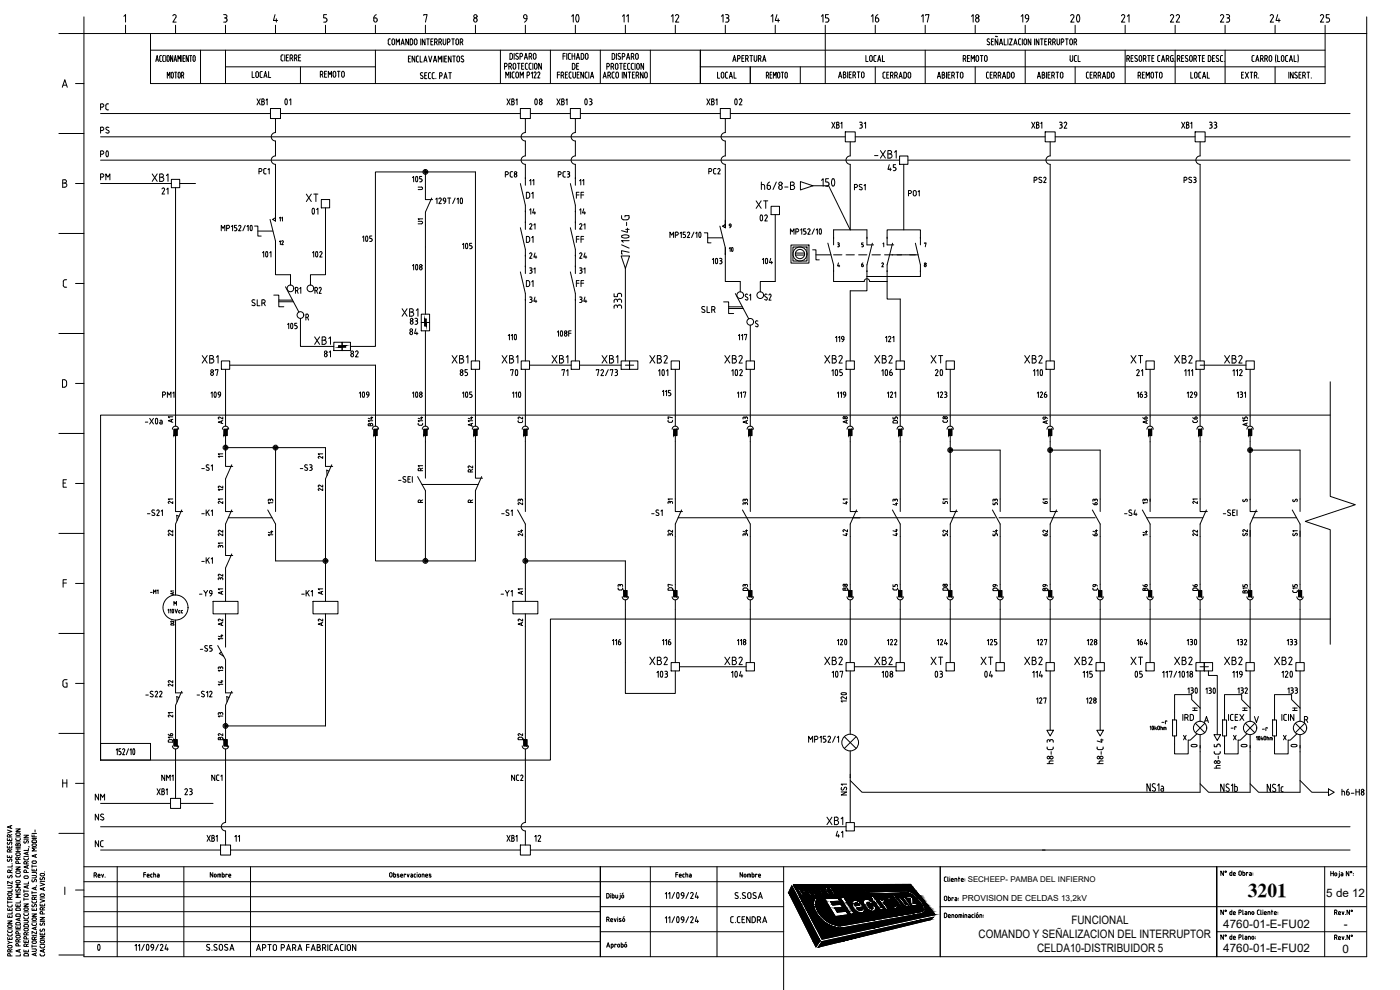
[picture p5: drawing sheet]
<svg xmlns="http://www.w3.org/2000/svg" width="420mm" height="297mm" viewBox="0 0 420 297" stroke-linecap="round" stroke-linejoin="round" font-family="sans-serif">
<defs><g id="words">
<g font-size="7.9">
<text x="168.6" y="8.8">10</text>
<text x="318.9" y="8.8">20</text>
<text x="245.5" y="58.2">150</text>
</g>
<g font-size="7.1">
<text x="81.8" y="33.5">01</text>
<text x="157" y="33.5">08</text>
<text x="172.2" y="33.5">03</text>
<text x="217" y="33.5">02</text>
<text x="90.3" y="66.3">01</text>
<text x="224.7" y="68.4">02</text>
<text x="194.7" y="205.3">103</text>
<text x="217" y="205.3">104</text>
<text x="247.3" y="205.3">107</text>
<text x="262.1" y="205.3">108</text>
<text x="277.3" y="205.3">03</text>
<text x="292.1" y="205.3">04</text>
<text x="337.3" y="205.3">05</text>
<text x="383.8" y="205.3">120</text>
<text x="25.8" y="287.2">0</text>
</g>
<g font-size="6.6">
<text x="29.3" y="42">PS</text>
<text x="28.2" y="49">P0</text>
<text x="106.5" y="74.4">105</text>
<text x="136.5" y="76.6">105</text>
<text x="76.6" y="79">101</text>
<text x="91.4" y="79">102</text>
<text x="121.4" y="82.9">108</text>
<text x="211.3" y="81.1">103</text>
<text x="226.5" y="81.1">104</text>
<text x="84" y="100.5">105</text>
<text x="151" y="114.7">70</text>
<text x="195.1" y="114.7">101</text>
<text x="217" y="114.7">102</text>
<text x="247.3" y="114.7">105</text>
<text x="262.1" y="114.7">106</text>
<text x="278.7" y="114.7">20</text>
<text x="308.7" y="114.7">110</text>
<text x="250.1" y="195.4">120</text>
<text x="355.2" y="195.4">130</text>
<text x="355.6" y="209.9">130</text>
<text x="256.1" y="212" transform="rotate(-90 256.1 212)">120</text>
<text x="33.2" y="248.4" transform="rotate(-90 33.2 248.4)">NS</text>
</g>
<g font-size="6.2">
<text x="121.4" y="56.4">105</text>
<text x="151" y="103.7">110</text>
<text x="61" y="121">109</text>
<text x="105.5" y="121">109</text>
<text x="121.4" y="121">108</text>
<text x="136.5" y="121">105</text>
<text x="152.4" y="121">110</text>
<text x="360.9" y="209.9">130</text>
</g>
<text font-size="5.9" x="374.5" y="269.1">3201</text>
<g font-size="5.7">
<text x="44.8" y="55.7">XB1</text>
<text x="226.1" y="63.9">XT</text>
<text x="226.5" y="92.1" transform="rotate(-90 226.5 92.1)">S1</text>
<text x="232.5" y="92.1" transform="rotate(-90 232.5 92.1)">S2</text>
<text x="371.8" y="162.6">S2</text>
<text x="194" y="200.7">XB2</text>
<text x="216.6" y="200.7">XB2</text>
<text x="246.6" y="200.7">XB2</text>
<text x="261.8" y="200.7">XB2</text>
<text x="278.7" y="200.7">XT</text>
<text x="293.5" y="200.7">XT</text>
<text x="306.6" y="200.7">XB2</text>
<text x="321.7" y="200.7">XB2</text>
<text x="338.7" y="200.7">XT</text>
<text x="351.7" y="200.7">XB2</text>
<text x="366.5" y="200.7">XB2</text>
<text x="381.7" y="200.7">XB2</text>
<text x="247.3" y="248.7">XB1</text>
</g>
<g font-size="5.3">
<text x="111.1" y="7.8">6</text>
<text x="154.9" y="7.8">9</text>
<text x="200.7" y="7.8">12</text>
<text x="215.5" y="7.8">13</text>
<text x="230.4" y="7.8">14</text>
<text x="245.5" y="7.8">15</text>
<text x="260.7" y="7.8">16</text>
<text x="275.5" y="7.8">17</text>
<text x="290.7" y="7.8">18</text>
<text x="305.5" y="7.8">19</text>
<text x="335.5" y="7.8">21</text>
<text x="350.3" y="7.8">22</text>
<text x="365.5" y="7.8">23</text>
<text x="380.3" y="7.8">24</text>
<text x="395.5" y="7.8">25</text>
<text x="317.1" y="39.9">32</text>
<text x="361.9" y="39.9">33</text>
<text x="261.4" y="48.7">-XB1</text>
<text x="91" y="61.7">XT</text>
<text x="217" y="77.3">10</text>
<text x="119.9" y="96">XB1</text>
<text x="187.7" y="93.8" transform="rotate(-90 187.7 93.8)">335</text>
<text x="93.5" y="104.4">XB1</text>
<text x="60" y="110.1">XB1</text>
<text x="134.8" y="110.1">XB1</text>
<text x="149.9" y="110.1">XB1</text>
<text x="164.7" y="110.1">XB1</text>
<text x="179.9" y="110.1">XB1</text>
<text x="194" y="110.1">XB2</text>
<text x="216.6" y="110.1">XB2</text>
<text x="246.6" y="110.1">XB2</text>
<text x="261.8" y="110.1">XB2</text>
<text x="278.7" y="110.1">XT</text>
<text x="306.6" y="110.1">XB2</text>
<text x="338.7" y="110.1">XT</text>
<text x="351.7" y="110.1">XB2</text>
<text x="366.5" y="110.1">XB2</text>
<text x="371.8" y="152.4">S</text>
<text x="386.6" y="152.4">S</text>
<text x="386.6" y="162.6">S1</text>
</g>
<g font-size="4.9">
<text x="189.8" y="7.8" transform="rotate(-90 189.8 7.8)">11</text>
<text x="170.7" y="21.9">DE</text>
<text x="29.3" y="34.2">PC</text>
<text x="76.2" y="32.8">XB1</text>
<text x="166.2" y="32.8">XB1</text>
<text x="261.1" y="39.9" transform="rotate(-90 261.1 39.9)">31</text>
<text x="265.6" y="52.6">45</text>
<text x="29.3" y="55">PM</text>
<text x="51.5" y="59.6" transform="rotate(-90 51.5 59.6)">21</text>
<text x="150.6" y="54.3">PC8</text>
<text x="166.5" y="54.3">PC3</text>
<text x="157" y="60.7">D1</text>
<text x="158" y="65.6">14</text>
<text x="172.2" y="60.7">FF</text>
<text x="173.2" y="65.6">14</text>
<text x="157" y="74.1">D1</text>
<text x="172.2" y="74.1">FF</text>
<text x="158" y="83.3">31</text>
<text x="93.5" y="89.3">R2</text>
<text x="157" y="87.1">D1</text>
<text x="172.2" y="87.1">FF</text>
<text x="158" y="92.1">34</text>
<text x="173.2" y="92.1">34</text>
<text x="122.1" y="101.6">84</text>
<text x="122.4" y="98.4">83</text>
<text x="62.4" y="113.9">87</text>
<text x="96.3" y="108.3">81</text>
<text x="104.4" y="108.3">82</text>
<text x="137.2" y="113.9">85</text>
<text x="167.9" y="113.9">71</text>
<text x="340.1" y="113.9">21</text>
<text x="355.2" y="120.6">129</text>
<text x="59.6" y="155.9">-K1</text>
<text x="59.6" y="170.4">-K1</text>
<text x="58.9" y="180.3">-Y9</text>
<text x="182.7" y="194.7">116</text>
<text x="197.9" y="194.7">116</text>
<text x="265.3" y="194.7">122</text>
<text x="280.5" y="194.7">124</text>
<text x="295.3" y="194.7">125</text>
<text x="325.3" y="194.7">128</text>
<text x="340.4" y="194.7">164</text>
<text x="385.2" y="194.7">133</text>
<text x="354.2" y="217.3">IRD</text>
<text x="46.2" y="239.5">XB1</text>
<text x="54.7" y="239.5">23</text>
<text x="401.8" y="239.9">h6-H8</text>
<text x="27.9" y="241.3">NM</text>
<text x="27.9" y="255.4">NC</text>
<text x="159.5" y="253.6">12</text>
<text x="254" y="252.6" transform="rotate(-90 254 252.6)">41</text>
</g>
<g font-size="4.4">
<text x="76.9" y="53.3">PC1</text>
<text x="211.7" y="53.3">PC2</text>
<text x="161.6" y="56.8" transform="rotate(-90 161.6 56.8)">11</text>
<text x="271.6" y="60">PO1</text>
<text x="128.1" y="68.4" transform="rotate(-90 128.1 68.4)">U1</text>
<text x="158" y="69.8">21</text>
<text x="173.2" y="69.8">21</text>
<text x="86.4" y="74.8" transform="rotate(-90 86.4 74.8)">12</text>
<text x="158" y="78.7">24</text>
<text x="173.2" y="78.7">24</text>
<text x="176.7" y="83.3" transform="rotate(-90 176.7 83.3)">31</text>
<text x="91.4" y="89.3" transform="rotate(-90 91.4 89.3)">R1</text>
<text x="48" y="120.3">PM1</text>
<text x="280.5" y="120.3">123</text>
<text x="310.4" y="120.3">126</text>
<text x="340.4" y="120.3">163</text>
<text x="68.1" y="128.4" transform="rotate(-90 68.1 128.4)">A2</text>
<text x="113.2" y="129.1" transform="rotate(-90 113.2 129.1)">B14</text>
<text x="143.2" y="129.1" transform="rotate(-90 143.2 129.1)">A14</text>
<text x="158" y="128.1" transform="rotate(-90 158 128.1)">C2</text>
<text x="203.2" y="128.1" transform="rotate(-90 203.2 128.1)">C7</text>
<text x="270.6" y="128.1" transform="rotate(-90 270.6 128.1)">D5</text>
<text x="285.8" y="128.1" transform="rotate(-90 285.8 128.1)">C8</text>
<text x="315.7" y="128.4" transform="rotate(-90 315.7 128.4)">A9</text>
<text x="345.7" y="128.4" transform="rotate(-90 345.7 128.4)">A6</text>
<text x="360.5" y="128.1" transform="rotate(-90 360.5 128.1)">C6</text>
<text x="375.7" y="129.1" transform="rotate(-90 375.7 129.1)">A15</text>
<text x="94.5" y="138.6">21</text>
<text x="124.5" y="142.5">R1</text>
<text x="143.2" y="142.9" transform="rotate(-90 143.2 142.9)">R2</text>
<text x="68.1" y="148.5" transform="rotate(-90 68.1 148.5)">12</text>
<text x="98.1" y="148.5" transform="rotate(-90 98.1 148.5)">22</text>
<text x="64.6" y="152.4">21</text>
<text x="79.7" y="152.4">13</text>
<text x="158" y="152.8" transform="rotate(-90 158 152.8)">23</text>
<text x="199.7" y="152.4">31</text>
<text x="270.6" y="152.8" transform="rotate(-90 270.6 152.8)">43</text>
<text x="282.2" y="152.4">51</text>
<text x="300.6" y="152.8" transform="rotate(-90 300.6 152.8)">53</text>
<text x="312.2" y="152.4">61</text>
<text x="330.6" y="152.8" transform="rotate(-90 330.6 152.8)">63</text>
<text x="342.2" y="152.4">13</text>
<text x="357" y="152.4">21</text>
<text x="68.1" y="161.9" transform="rotate(-90 68.1 161.9)">22</text>
<text x="79.7" y="161.9">14</text>
<text x="158" y="161.9" transform="rotate(-90 158 161.9)">24</text>
<text x="203.2" y="161.9" transform="rotate(-90 203.2 161.9)">32</text>
<text x="270.6" y="161.9" transform="rotate(-90 270.6 161.9)">44</text>
<text x="285.8" y="161.9" transform="rotate(-90 285.8 161.9)">52</text>
<text x="300.6" y="161.9" transform="rotate(-90 300.6 161.9)">54</text>
<text x="315.7" y="161.9" transform="rotate(-90 315.7 161.9)">62</text>
<text x="330.6" y="161.9" transform="rotate(-90 330.6 161.9)">64</text>
<text x="342.2" y="161.9">14</text>
<text x="360.5" y="161.9" transform="rotate(-90 360.5 161.9)">22</text>
<text x="64.6" y="165.5">31</text>
<text x="68.1" y="179.6" transform="rotate(-90 68.1 179.6)">A1</text>
<text x="68.1" y="175.3" transform="rotate(-90 68.1 175.3)">32</text>
<text x="89.6" y="179.9">-K1</text>
<text x="98.1" y="179.6" transform="rotate(-90 98.1 179.6)">A1</text>
<text x="149.6" y="179.9">-Y1</text>
<text x="158" y="179.6" transform="rotate(-90 158 179.6)">A1</text>
<text x="184.5" y="178.2">C3</text>
<text x="203.2" y="178.5" transform="rotate(-90 203.2 178.5)">D7</text>
<text x="267.1" y="178.2">C5</text>
<text x="285.8" y="178.5" transform="rotate(-90 285.8 178.5)">D8</text>
<text x="300.6" y="178.5" transform="rotate(-90 300.6 178.5)">D9</text>
<text x="315.7" y="178.5" transform="rotate(-90 315.7 178.5)">B9</text>
<text x="327" y="178.2">C9</text>
<text x="345.7" y="178.5" transform="rotate(-90 345.7 178.5)">B6</text>
<text x="360.5" y="178.5" transform="rotate(-90 360.5 178.5)">D6</text>
<text x="68.1" y="189.1" transform="rotate(-90 68.1 189.1)">A2</text>
<text x="98.1" y="189.1" transform="rotate(-90 98.1 189.1)">A2</text>
<text x="158" y="189.1" transform="rotate(-90 158 189.1)">A2</text>
<text x="68.1" y="193.3" transform="rotate(-90 68.1 193.3)">14</text>
<text x="64.6" y="202.8">13</text>
<text x="64.6" y="206.7">14</text>
<text x="52.9" y="224" transform="rotate(-90 52.9 224)">D16</text>
<text x="68.1" y="223.3" transform="rotate(-90 68.1 223.3)">B2</text>
<text x="158" y="223.3" transform="rotate(-90 158 223.3)">D2</text>
<text x="47.6" y="235.3">NM1</text>
<text x="62.8" y="235.3">NC1</text>
<text x="152.8" y="235.3">NC2</text>
<text x="73" y="253.6" transform="rotate(-90 73 253.6)">11</text>
</g>
<g font-size="4">
<text x="176.4" y="56.8" transform="rotate(-90 176.4 56.8)">11</text>
<text x="82.9" y="67.4">11</text>
<text x="217.3" y="69.5">9</text>
<text x="257.5" y="81.1">6</text>
<text x="52.9" y="128.1" transform="rotate(-90 52.9 128.1)">A1</text>
<text x="225.4" y="128.4" transform="rotate(-90 225.4 128.4)">A3</text>
<text x="255.4" y="128.4" transform="rotate(-90 255.4 128.4)">A8</text>
<text x="64.6" y="138.3">11</text>
<text x="52.9" y="152.4" transform="rotate(-90 52.9 152.4)">21</text>
<text x="225.4" y="152.8" transform="rotate(-90 225.4 152.8)">33</text>
<text x="255.4" y="152.4" transform="rotate(-90 255.4 152.4)">41</text>
<text x="52.9" y="161.9" transform="rotate(-90 52.9 161.9)">22</text>
<text x="225.4" y="161.9" transform="rotate(-90 225.4 161.9)">34</text>
<text x="255.4" y="161.9" transform="rotate(-90 255.4 161.9)">42</text>
<text x="225.4" y="178.5" transform="rotate(-90 225.4 178.5)">D3</text>
<text x="255.4" y="178.5" transform="rotate(-90 255.4 178.5)">B8</text>
<text x="51.2" y="182.7">M</text>
<text x="52.9" y="207.1" transform="rotate(-90 52.9 207.1)">22</text>
<text x="49.7" y="216.3">21</text>
<text x="64.6" y="216.3">13</text>
<text x="377.8" y="220.5">-r</text>
</g>
<g font-size="3.5">
<text x="124.5" y="58.2">U</text>
<text x="124.5" y="152">R</text>
<text x="139.7" y="152">R</text>
<text x="53.3" y="179.6" transform="rotate(-90 53.3 179.6)">A1</text>
<text x="53.3" y="188.7" transform="rotate(-90 53.3 188.7)">D2</text>
<text x="357" y="214.5">H</text>
<text x="372.2" y="214.5">H</text>
<text x="387" y="214.5">H</text>
<text x="347.8" y="218.4">-r</text>
<text x="368.7" y="220.1">-r</text>
<text x="398" y="269.1">5 de 12</text>
<text x="293.7" y="281.3">COMANDO Y SEÑALIZACION DEL INTERRUPTOR</text>
<text x="321.5" y="277.2">FUNCIONAL</text>
<text x="367.1" y="278.6">4760-01-E-FU02</text>
<text x="403.3" y="278.6">-</text>
<text x="311.2" y="285.7">CELDA10-DISTRIBUIDOR 5</text>
<text x="367.1" y="285.6">4760-01-E-FU02</text>
<text x="402.9" y="285.9">0</text>
</g>
<text font-size="2.5" x="288.8" y="270.2">PROVISION DE CELDAS 13,2kV</text>
<text font-size="2.4" x="290.4" y="264.7">SECHEEP- PAMBA DEL INFIERNO</text>
</g></defs>
<!-- layer: 0 -->
<g fill="none" stroke="#000" stroke-width=".3">
<path d="M25.2 10.1h385v276.9h-385zM45.2 10.1v15h352.5v-15M45.2 15.1h352.5M46.8 18.5l.4-1.8 .3 1.8M46.9 18h.5M48.5 16.7l-.5 .2-.1 1.1 .2 .4 .4 .1M49.4 16.7l-.5 .2-.1 1.1 .2 .4 .4 .1M49.8 16.7v1.8M50.1 17.1l.4-.5 .3 .5M50.1 17.2l.1 1 .3 .2 .2-.2 .1-1M51.8 16.7v1.8l-.6-1.8v1.8M52.2 18.5l.4-1.8 .4 1.8"/>
<path d="M52.3 18h.6M53.4 18.5v-1.8l.4 1 .4-1v1.8M54.6 16.7v1.8M54.9 17.5h.5M55.5 16.7h-.6v1.8h.6M56.5 16.7v1.8l-.6-1.8v1.8M56.9 16.7h.7M57.2 16.7v1.8M57.9 17.1l.4-.5 .3 .5M57.9 17.2l.1 1 .3 .2 .2-.2 .1-1M60.2 15.1v10M67.7 15.1v10"/>
<path d="M84.3 17.8l.2 .4 .5 .1M84.3 16.9v.9M84.7 16.5l-.4 .4M84.7 16.5h.3M85.5 16.5v1.8M85.9 17.3h.5M86.6 16.5h-.7v1.8h.7M87.5 16.5l.3 .2v.5l-.7 .3M87.5 16.5h-.4v1.8M87.5 17.5l.4 .8M88.7 16.5l.4 .2v.5l-.8 .3M88.8 16.5h-.5v1.8"/>
<path d="M88.8 17.5l.3 .8M89.6 17.3h.5M90.3 16.5h-.7v1.8h.7M112.7 15.1v10M116.9 11.6l-.3 .3-.1 1.1 .4 .4M116.9 13.5h.3M116.9 11.7h.3M117.8 11.7h.4l.2 .4v1.1l-.4 .2-.4-.4zM118.9 13.5v-1.8l.5 1 .5-1v1.8M120.4 13.5l.4-1.8 .5 1.8M120.5 13h.7M122.6 17.6h.4"/>
<path d="M122.6 11.7v1.8l-.8-1.8v1.8M123.2 16.8h-.6v1.8h.6M123.4 11.6l.5 .6M123.4 11.7h-.3v1.8h.3M123.9 12.2l-.1 1-.4 .2M124.5 16.8v1.8l-.8-1.8v1.8M124.5 11.7h.4l.2 .4v1.1l-.4 .2-.3-.4zM124.9 18.2l.2 .4h.5M125 17.3v.9M125.6 16.8l-.5 .1-.2 .3M126.1 16.8v1.8h.6M126.3 11.7v1.8"/>
<path d="M127.2 18.6l.5-1.8 .5 1.8M127.3 18.1h.7M127.6 11.7v1.8l-.9-1.8v1.8M128 11.7h.8M128.4 11.7v1.8M128.7 16.8l.4 1.8 .5-1.8M129.3 12.5h.5M130 11.7h-.7v1.8h.7M130.1 18.6l.5-1.8 .4 1.8M130.2 18.1h.7M130.8 11.6l.4 .3v.5l-.8 .3M130.8 11.7h-.4v1.8"/>
<path d="M130.9 12.7l.3 .8M131.5 18.6v-1.8l.5 1 .5-1v1.8M132.1 11.6l.3 .3v.5l-.7 .3M132.1 11.7h-.4v1.8M132.2 12.7l.3 .8M133 16.8v1.8M133 11.7v1.5l.4 .2 .3-.2 .1-1.5M133.5 17.6h.4M134.1 16.8h-.6v1.8h.6M134.7 11.6l.3 .3v.5l-.7 .3M134.7 11.7h-.4v1.8M135.4 16.8v1.8l-.8-1.8v1.8"/>
<path d="M135.6 11.7h.8M135.8 16.8h.9M136 11.7v1.8M136.2 16.8v1.8M137 11.7h.4l.2 .4v1.1l-.4 .2-.4-.4zM137.1 17.3l.4-.5 .4 .5M137.1 17.3l.1 1 .3 .3 .3-.3 .1-1M138.5 11.6l.3 .3v.5l-.7 .3M138.5 11.7h-.4v1.8M138.6 12.7l.3 .8M139.1 16.9a.43 .43 0 0 0-.6 0 .43 .43 0 0 0 .1 .7l.4 .3a.43 .43 0 0 1 0 .6 .43 .43 0 0 1-.6-.1M150.2 15.1v10"/>
<path d="M151.4 20h.4M151.8 19l.4 .5-.4 .5M151.8 19h-.4v1.8M152.7 20l.7-.3-.1-.7h-.6v1.8M153 16l.6 .1 .2 .5v.9l-.4 .3h-.4zM153.2 20l.3 .8M154 19.5l.4-.5 .4 .5M154 19.5v1l.4 .3 .3-.3 .1-1M154.3 16v1.8M155.3 19h.8M155.5 16.1a.43 .43 0 0 0-.6 0 .43 .43 0 0 0 .1 .6l.4 .3a.43 .43 0 0 1 0 .7 .43 .43 0 0 1-.6-.1M155.7 19v1.8"/>
<path d="M156.1 17h.4M156.5 17l.3-.3v-.5l-.7-.2v1.8M156.5 19.8h.5M157.2 19h-.7v1.8h.7M157.4 17.8l.4-1.8 .5 1.8M157.5 17.3h.7M158.3 19l-.6 .2-.1 1.1 .2 .4 .5 .1M158.8 17h.4M159.2 17l.3-.3v-.5l-.7-.2v1.8M159.3 17l.3 .8M159.4 19l-.6 .2v1.1l.2 .4 .4 .1M159.9 19v1.8"/>
<path d="M160.1 17.3v-1.1l.4-.2 .3 .2 .1 1.1M160.1 17.3l.4 .5 .3-.5M160.4 19.5l.4-.5 .4 .5M160.4 19.5v1l.4 .3 .3-.3 .1-1M162.5 19v1.8l-.8-1.8v1.8M165.2 15.1v10M169 16.8h.6M169.6 16h-.6v1.8M170.1 16v1.8M170.9 16l-.4 .5M170.9 16h.3M171.7 16v1.8"/>
<path d="M172.5 16v1.8M173 17.8l.4-1.8 .5 1.8M175.2 16.6l-.2-.5-.6-.1v1.8M175.7 16.5l.4-.5 .4 .5M180.2 15.1v10M183.8 19l.4 .5-.4 .5M183.8 19h-.4v1.8M184.1 17.8l.3-.3 .1-.9-.2-.5-.6-.1v1.8h.4M184.9 19.1h.4l.2 .4-.1 1.1-.3 .2-.4-.5zM185 16v1.8M185.8 16l.4 .1M185.8 16l-.3 .5 .6 .6a.43 .43 0 0 1 0 .6 .43 .43 0 0 1-.6-.1"/>
<path d="M185.9 19h.9M186.4 19v1.8M186.8 17l.7-.2-.2-.7-.5-.1v1.8M187.2 19.8h.5M187.9 19h-.7v1.8h.7M188 17.8l.5-1.8 .5 1.8M188.2 17.3h.6M188.4 19.5v.9M189 19l-.5 .1-.2 .4M189.5 19.5v1.1l.6 .2M189.5 17h.4M189.9 16l.3 .5-.3 .5"/>
<path d="M189.9 16h-.4v1.8M189.9 17l.4 .8M190.1 19l-.5 .1-.2 .4M190.6 19v1.8M190.9 16.1h.4l.2 .4v1.1l-.4 .2-.3-.5zM191.3 19.1h.4l.2 .4-.1 1.1-.3 .2-.4-.5zM193.1 19v1.8l-.7-1.8v1.8M195.2 15.1v10M219.9 18.5l.5-1.8 .5 1.8M220.1 18h.6M221.4 17.7l.7-.3-.1-.7h-.6v1.8M222.7 17.5h.4"/>
<path d="M223.3 16.7h-.6v1.8h.6M223.8 17.7l.7-.3-.1-.7h-.6v1.8M224.2 17.7l.4 .8M225 16.7h.8M225.4 16.7v1.8M226.3 16.7l.1 1.5 .3 .2 .4-.2v-1.5M227.6 17.7l.7-.3-.1-.7h-.6v1.8M228.1 17.7l.3 .8M228.9 18.5l.5-1.8 .4 1.8M229 18h.7M247.7 10.1v15M259.9 16.7v1.8h.6"/>
<path d="M261 17.1l.4-.5 .4 .5M261 17.2v1l.4 .2 .3-.2 .1-1M262.3 18l.1 .4 .5 .1M262.3 17.1v.9M262.9 16.7h-.5l-.1 .4M263.4 18.5l.5-1.8 .5 1.8M263.5 18h.7M264.8 16.7v1.8h.7M277.7 15.1v10M289.1 17.7l.7-.3-.1-.7h-.6v1.8M289.6 17.7l.3 .8M290.3 17.5h.5"/>
<path d="M291 16.7h-.7v1.8h.7M291.5 18.5v-1.8l.5 1 .4-1v1.8M292.9 17.1l.4-.5 .4 .5M292.9 17.2l.2 1.2h.4l.2-.5M293.7 17.2v.8M294.2 16.7h.8M294.6 16.7v1.8M295.5 17.1l.4-.5 .3 .5M295.5 17.2l.2 1.2h.4l.1-.5M296.3 17.2v.8M297 11.7a.42 .42 0 0 0-.7 .1 .42 .42 0 0 0 .1 .6l.5 .3a.43 .43 0 0 1 0 .7 .43 .43 0 0 1-.7-.2M297.5 12.5h.5"/>
<path d="M298.2 11.7h-.7v1.8h.7M299.4 10.9l-.7 .1M299.5 11.7v1.8l-.8-1.8v1.8M299.9 13.5l.5-1.8 .5 1.8M300.1 13h.7M301.4 11.7v1.8h.6M302.5 11.7v1.8M303 11.7h.8l-.8 1.8h.8M304.2 13.5l.5-1.8 .5 1.8M304.4 13h.7M306 11.6l-.3 .3v1.1l.3 .4M306 13.5h.3"/>
<path d="M306 11.7h.3M306.8 11.7v1.8M307.5 11.7h.4l.2 .4-.1 1.1-.3 .2-.4-.4zM307.7 15.1v10M309.4 11.7v1.8l-.8-1.8v1.8M310.5 11.7v1.8M311.8 11.7v1.8l-.8-1.8v1.8M312.3 11.7h.8M312.7 11.7v1.8M313.5 12.5h.5M314.2 11.7h-.7v1.8h.7M315.1 11.6l.3 .3v.5l-.7 .3"/>
<path d="M315.1 11.7h-.4v1.8M315.1 12.7l.4 .8M316.3 11.6l.4 .3v.5l-.8 .3M316.3 11.7h-.4v1.8M316.4 12.7l.3 .8M317.2 11.7l.1 1.5 .3 .2 .4-.2v-1.5M318.9 11.6l.3 .3v.5l-.7 .3M318.9 11.7h-.4v1.8M319.8 11.7h.8M320.2 11.7v1.8M321.2 16.7v1.3M321.2 11.7h.4l.2 .4v1.1l-.4 .2-.3-.4z"/>
<path d="M321.9 16.7v1.5l-.6 .2-.2-.5M322.7 11.6l.4 .3v.5l-.8 .3M322.7 11.7h-.4v1.8M322.8 12.7l.3 .8M323.1 16.7l-.6 .2-.1 1.1 .2 .4 .5 .1M323.6 16.7v1.8h.6M337.7 15.1v10M338.2 17.7l.7-.3-.1-.7h-.6v1.8M338.6 17.7l.4 .8M339.4 17.5h.5M340.1 16.7h-.7v1.8h.7M340.7 17.4l.5 .3a.43 .43 0 0 1 0 .7 .43 .43 0 0 1-.6-.2"/>
<path d="M341.3 16.7a.43 .43 0 0 0-.6 .1 .43 .43 0 0 0 0 .6M341.8 17.1l.4-.5 .4 .5M341.9 17.2v1l.3 .2 .4-.2v-1M343.1 17.7l.8-.3-.2-.7h-.6v1.8M343.6 17.7l.3 .8M344.4 16.7h.8M344.8 16.7v1.8M345.7 17.5h.5M346.3 16.7h-.6v1.8h.6M348.1 16.7l-.6 .2-.1 1.1 .2 .4 .5 .1M348.6 18.5l.5-1.8 .4 1.8M348.7 18h.7"/>
<path d="M350 17.7l.7-.3-.1-.7h-.6v1.8M350.5 17.7l.3 .8M351.3 17.2v1l.8 .3v-1h-.2M352.1 16.7h-.6l-.2 .4M352.6 18.4v.1M352.7 15.1v10M353.3 17.7l.8-.3-.2-.7h-.6v1.8M353.8 17.7l.3 .8M354.6 17.5h.5M355.3 16.7h-.7v1.8h.7M356 16.6l.4 .1M356.1 16.7l-.4 .4 .7 .6a.43 .43 0 0 1 0 .7 .43 .43 0 0 1-.7-.2"/>
<path d="M357 17.1l.4-.5 .4 .5M357 17.2l.1 1 .3 .2 .3-.2 .1-1M358.3 17.7l.7-.3-.1-.7h-.6v1.8M358.8 17.7l.3 .8M359.6 16.7h.8M360 16.7v1.8M360.8 17.5h.5M361.5 16.7h-.7v1.8h.7M363.4 17.2l-.2-.5h-.6v1.8l.6-.1 .2-.5M363.4 17.2v.7M363.9 17.5h.5M364.5 16.7h-.6v1.8h.6"/>
<path d="M365.7 16.7a.43 .43 0 0 0-.6 .1 .43 .43 0 0 0 .1 .6l.4 .3a.43 .43 0 0 1 .1 .7 .43 .43 0 0 1-.7-.2M366.9 16.7l-.6 .2v1.1l.2 .4 .4 .1M367.4 18.4v.1M367.7 15.1v10M376.4 16.7l-.6 .2-.1 1.1 .2 .4 .5 .1M376.9 18.5l.4-1.8 .5 1.8M377 18h.7M378.3 17.7h.4l.4 .8M378.7 16.6l.4 .5-.4 .5M378.7 16.7h-.4v1.8M379.6 17.7h.4M380 16.6l.4 .5-.4 .5"/>
<path d="M380 16.7h-.4v1.8M380.1 17.7l.3 .8M380.9 17.1l.4-.5 .4 .5M380.9 17.2v1l.4 .2 .3-.2 .1-1M382.9 16.4l-.1 .9 .1 1.3M383.4 16.7v1.8h.7M384.5 17.1l.4-.5 .4 .5M384.6 17.2v1l.3 .2 .4-.2v-1M386.5 16.7l-.6 .2-.1 1.1 .2 .4 .5 .1M386.9 18.5l.5-1.8 .5 1.8M387.1 18h.7M388.4 16.7v1.8h.6"/>
<path d="M389.5 16.4l.2 .9-.2 1.3M50.2 23.5v-1.8l.4 1 .4-1v1.8M51.5 21.7h.4l.1 .5v1l-.3 .2-.3-.4zM52.4 21.7h.7M52.7 21.7v1.8M53.4 22.2l.2-.5 .5 .2-.2 1.5h-.3l-.2-.5M53.5 22.2v.8M54.5 22.7l.6-.3v-.5l-.3-.2h-.3v1.8M54.9 22.7l.2 .8M67.7 20.1h45M75.7 21.5v1.8h.6M76.8 22l.2-.5h.4l.2 1.3-.4 .5-.4-.5"/>
<path d="M76.8 22v.8M78.7 21.5l-.6 .2-.1 1.1 .2 .4 .5 .1M79.2 23.3l.5-1.8 .4 1.8M79.3 22.8h.7M80.6 21.5v1.8h.7M82.7 35.6v4.2a1.26 1.26 0 0 0-1.3 1.2 1.26 1.26 0 0 0 1.3 1.3v4.5a1.26 1.26 0 0 0-1.3 1.2 1.26 1.26 0 0 0 1.3 1.3v15M90.2 20.1v5M126.5 21.8l-.3 .5 .6 .5a.43 .43 0 0 1 0 .7 .43 .43 0 0 1-.6-.1M126.5 21.8l.4 .1M127.5 22.6h.4M128.1 21.8h-.6v1.8h.6M128.6 22.3v1.1l.6 .2"/>
<path d="M128.9 21.8l-.3 .4M128.9 21.8h.3M129.7 22.3v1.1l.4 .2M130.1 21.8l-.4 .4M130.1 23.6h.2M130.1 21.8h.2M130.8 23.5v.1M131.9 22.8l.8-.2-.2-.7-.6-.1v1.8M133.2 23.6l.5-1.8 .5 1.8M133.4 23.1h.6M134.7 21.8h.8M135.1 21.8v1.8"/>
<path d="M151.8 23.4v-1.8l.5 1 .4-1v1.8M152.1 29.7l1 1.8M153.1 29.7l-1 1.8M153.2 21.6v1.8M153.6 29.7h.5l.2 .4-.3 .3 .3 .3v.5l-.3 .2-.4 .1zM153.6 30.5h.4M153.7 22.9l.4 .5M153.7 22.1v.9M154.1 21.6l-.4 .5M154.1 23.4h.2M154.1 21.6h.2M154.8 22.1l.4-.5 .4 .5"/>
<path d="M154.8 22.1l.1 1 .3 .3 .3-.3 .1-1M156.1 23.4v-1.8l.5 1 .5-1v1.8M157.7 35.6v4.2a1.26 1.26 0 0 0-1.3 1.2 1.26 1.26 0 0 0 1.3 1.3v4.5a1.26 1.26 0 0 0-1.3 1.2 1.26 1.26 0 0 0 1.3 1.3M158.2 22.6h.4M158.6 21.6l.4 .5-.4 .5M158.6 21.6h-.4v1.8M159.5 22l.3-.4v1.8M160.2 21.9l.4-.3 .3 .2-.6 1.6h.6M161.4 21.9l.3-.3 .3 .2-.6 1.6h.6M167.3 22.4h.6M167.9 21.6h-.6v1.8M168.4 22.6h.4"/>
<path d="M168.8 22.6l.3-.2v-.5l-.7-.3v1.8M168.9 22.6l.3 .8M172.7 39.8a1.26 1.26 0 0 0-1.3 1.2 1.26 1.26 0 0 0 1.3 1.3M172.7 35.6v4.2M176.7 21.6v1.8M177.2 23.4l.5-1.8 .5 1.8M177.4 22.9h.6M181 23.4l.5-1.8 .4 1.8M181.1 22.9h.7M182.1 20l.7-.2-.1-.7-.6-.1v1.8M182.4 22.6h.4M182.8 22.6l.4-.2v-.5l-.8-.3v1.8"/>
<path d="M182.9 22.6l.3 .8M183.4 20h.4M183.9 20l.3 .8M184.4 21.6l-.7 .2v1.2l.2 .4h.5M184.8 22.9l.1-1 .3-.3 .4 .3v1M184.8 22.9l.4 .5 .4-.5M186.8 21.6v1.8M188 21.6v1.8l-.8-1.8v1.8M188.3 20.4l.2 .4h.5M188.5 21.6h.8M188.9 21.6v1.8M189.8 22.4h.5"/>
<path d="M190.4 21.6h-.6v1.8h.6M190.9 22.6h.4M191.3 22.6l.3-.2v-.5l-.7-.3v1.8M191.4 22.6l.3 .8M193 21.6v1.8l-.8-1.8v1.8M193.5 22.9v-1l.4-.3 .3 .3 .1 1M193.5 22.9l.4 .5 .3-.5M210.2 20.1h187.5M210.2 25.1v-10v10M212.1 29.7l1 1.8M213.1 29.7l-1 1.8M213.6 29.7h.5l.2 .4-.3 .3 .3 .3v.5l-.3 .2-.4 .1z"/>
<path d="M213.6 30.5h.4M215.3 21.7v1.8h.7M217.2 22.2l-.2-.5h-.4l-.1 1.3 .3 .4 .4-.5M217.3 22.2v.8M217.7 35.6v4.2a1.26 1.26 0 0 0-1.3 1.2 1.26 1.26 0 0 0 1.3 1.3v4.5a1.26 1.26 0 0 0-1.3 1.2 1.26 1.26 0 0 0 1.3 1.3v17.1M217.7 22.1l.1 1.1 .6 .3M218.1 21.6l-.4 .5M218.1 21.7h.3M218.9 23.5l.4-1.8 .5 1.8M219 23h.7M220.3 21.7v1.8h.6M225.2 20.1v5"/>
<path d="M230 22.7l.6-.3-.1-.7h-.5v1.8M230.4 22.7l.3 .8M231.1 22.5h.4M231.7 21.7h-.6v1.8h.6M232.1 23.5v-1.8l.4 1 .4-1v1.8M233.5 21.7h.4l.1 .5v1l-.3 .2-.4-.4zM234.5 21.7h.7M234.8 21.7v1.8M235.8 21.7h.3l.2 .5-.1 1-.3 .2-.3-.4zM240.2 20.1v5M249.6 36.7l1 1.8M250.6 36.7l-1 1.8"/>
<path d="M251.1 37.5h.4M251.5 37.5l.4 .4-.4 .5M251.5 36.6l.3 .4-.3 .4M251.5 36.7h-.4v1.8h.4M251.7 23.4l.4-1.8 .5 1.8M251.8 22.9h.7M252.3 37l.4-.3v1.8M253.1 22.4h.4M253.5 21.6l.3 .4-.3 .4 .4 .5-.4 .5M253.5 21.6h-.4v1.8h.4M253.7 39.6h3v3h-3zM254.4 21.6v1.8"/>
<path d="M254.9 22.4h.4M255.5 21.6h-.6v1.8h.6M256 22.6l.7-.3-.1-.7h-.6v1.8M256.5 22.6l.3 .8M257.3 21.6h.8M257.7 21.6v1.8M258.7 21.6h.4l.2 .5v1l-.4 .3-.3-.5zM262.7 20.1v5M265 22.1v1.1l.6 .3M265.4 21.6l-.4 .5M265.4 21.7h.2M266.1 22.5h.5"/>
<path d="M266.8 21.7h-.7v1.8h.7M267.3 22.7l.7-.3-.2-.7h-.5v1.8M267.7 22.7l.3 .8M268.5 22.7l.8-.3-.2-.7h-.6v1.8M269 22.7l.3 .8M269.8 23.5l.5-1.8 .5 1.8M269.9 23h.7M271.6 23.4l.4-.2v-1l-.2-.5h-.5v1.8h.3M272.7 21.7h.4l.2 .5v1l-.4 .2-.4-.4zM281.3 23.5l.5-1.8 .5 1.8M281.5 23h.7M282.8 22.5h.4"/>
<path d="M283.2 22.4l.3 .5-.3 .5M283.2 22.4l.2-.2v-.3l-.6-.2v1.8h.4M284.1 21.7v1.8M284.5 22.5h.5M285.2 21.7h-.7v1.8h.7M285.6 22.7h.4M286 21.7l.4 .5-.4 .5M286 21.7h-.4v1.8M286.1 22.7l.3 .8M286.9 21.7h.8M287.3 21.7v1.8M288.4 21.7h.4l.2 .5-.1 1-.3 .2-.4-.4z"/>
<path d="M292.7 20.1v5M296.1 22.1v1.1l.6 .3M296.4 21.6l-.4 .5M296.4 21.7h.3M297.2 22.5h.4M297.8 21.7h-.6v1.8h.6M298.3 22.7l.7-.3-.1-.7h-.6v1.8M298.8 22.7l.3 .8M299.6 22.7l.7-.3-.1-.7h-.6v1.8M300.1 22.7l.3 .8M300.8 23.5l.5-1.8 .5 1.8M301 23h.7"/>
<path d="M303.1 22.9l-.5 .5M303.1 22.2l-.3-.5h-.5v1.8h.3M303.1 22.2v.7M303.8 21.7h.4l.2 .5-.1 1-.3 .2-.4-.4zM309.6 36.7l1 1.8M310.6 36.7l-1 1.8M311.1 37.5h.4M311.3 23.5l.5-1.8 .5 1.8M311.5 37.5l.3 .4-.3 .5M311.5 36.6l.3 .4-.3 .4M311.5 36.7h-.4v1.8h.4M311.5 23h.6"/>
<path d="M312.4 37l.3-.3v1.8M312.8 22.5h.4M313.2 22.4l.4 .5-.4 .5M313.2 22.4l.3-.2v-.3l-.7-.2v1.8h.4M313.7 39.6h3v3h-3zM314 21.7v1.8M314.5 22.5h.5M315.2 21.7h-.7v1.8h.7M315.7 22.7h.4l.3 .8M316.1 21.7l.3 .5-.3 .5M316.1 21.7h-.4v1.8M316.9 21.7h.8"/>
<path d="M317.3 21.7v1.8M318.4 21.7h.4l.2 .5-.1 1-.3 .2-.4-.4zM322.7 20.1v5M326 23l.4 .5M326.1 22.1v.9M326.4 21.6l-.4 .5M326.4 21.7h.3M326.4 23.5h.3M327.2 22.5h.4M327.8 21.7h-.6v1.8h.6M328.3 22.7l.7-.3-.1-.7h-.6v1.8M328.8 22.7l.3 .8"/>
<path d="M329.6 22.7l.7-.3-.1-.7h-.6v1.8M330.1 22.7l.3 .8M330.9 23.5l.4-1.8 .5 1.8M331 23h.7M332.6 23.4l.4-.2 .1-1-.2-.5h-.6v1.8h.4M334.3 22.2l-.1-.5h-.4l-.2 1.3 .4 .4 .3-.5M334.4 22.2v.8M341.6 22.7l.7-.3-.1-.7h-.6v1.8M342.1 22.7l.3 .8M342.9 22.5h.4M343.5 21.7h-.6v1.8h.6M344 23.5v-1.8l.4 1 .5-1v1.8"/>
<path d="M345.6 21.7h.4l.2 .5-.1 1-.3 .2-.4-.4zM346.7 21.7h.8M347.1 21.7v1.8M348.2 21.7h.3l.2 .5v1l-.3 .2-.4-.4zM354.6 36.7l1 1.8M355.6 36.7l-1 1.8M356.1 37.5h.4M356.5 37.5l.3 .4-.3 .5M356.5 36.6l.3 .4-.3 .4M356.5 36.7h-.4v1.8h.4M357.4 37l.3-.3v1.8M357.4 21.7v1.8h.6"/>
<path d="M358.7 39.6h3v3h-3zM359.3 22.2l-.4-.5-.4 .5 .2 1.2h.4l.2-.5M359.3 22.2v.8M359.8 22.1v1.1l.6 .3M360.1 21.6l-.4 .5M360.1 21.7h.3M360.9 23.5l.5-1.8 .4 1.8M361 23h.7M362.3 21.7v1.8h.7M372.6 22.5h.5M373.3 21.7h-.7v1.8h.7M373.7 21.7l1 1.8"/>
<path d="M374.7 21.7l-1 1.8M375.2 21.7h.8M375.6 21.7v1.8M376.4 22.7l.8-.3-.2-.7h-.6v1.8M376.9 22.7l.4 .8M377.7 23.4v.1M382.7 20.1v5M386.8 21.7v1.8M388.1 21.7v1.8l-.8-1.8v1.8M388.9 21.6l.4 .1M388.9 21.7l-.3 .4 .6 .6a.43 .43 0 0 1 0 .7 .43 .43 0 0 1-.6-.2M389.8 22.5h.5"/>
<path d="M390.5 21.7h-.7v1.8h.7M391 22.7l.7-.3-.1-.7h-.6v1.8M391.5 22.7l.3 .8M392.2 21.7h.8M392.6 21.7v1.8M393.5 23.4v.1M52.7 56.3v70.2M156.2 55.1l1.5 6.5M171.2 55.1l1.5 6.5M172.7 46.8a1.26 1.26 0 0 0-1.3 1.2 1.26 1.26 0 0 0 1.3 1.3M172.7 42.3v4.5M255.2 42.6v4.2a1.27 1.27 0 0 0-1.3 1.3 1.27 1.27 0 0 0 1.3 1.2v19.7l-6.5-13.3h-4.7"/>
<path d="M271.2 49.3v19.7M315.2 42.6v4.2a1.26 1.26 0 0 0-1.3 1.2 1.26 1.26 0 0 0 1.3 1.3v59M360.2 42.6v4.2a1.26 1.26 0 0 0-1.3 1.2 1.26 1.26 0 0 0 1.3 1.3v59M76.4 67.8h1v3h1M77.4 69.3h4.5M81 65.8l1.7 6.5M82.7 74.3v8.1h4.5v3.1M97.7 62.4v20h-4.5v3.1M127.7 67.4v26.9M156.2 68.3l1.5 6.5M171.2 68.3l1.5 6.5M211.4 69.9h1v3h1"/>
<path d="M212.4 71.4h4.5M216 67.8l1.7 6.6M217.7 76.4v8.1h4.5v3.1M232.7 64.4v20.1h-4.5v3.1M237.4 73.5h5.4v5.4h-5.4zM238 74.1h4.2v4.2h-4.2zM238.7 75.9h2.8M238.7 76.5h2.8M243.9 75h1v3h1M244.9 76.5h4.5M248.5 72.9l1.7 6.6v5h9.2a.81 .81 0 0 1 .8-.9 .81 .81 0 0 1 .8 .9h5.2M250.2 71.5h.1"/>
<path d="M250.2 76.5h2.5M250.2 73.5v-4.5h10v4.5h2M253.9 76.5h2.5M257.7 76.5h2.5M260.2 71.5h.1M261.7 76.5h2.5M261.8 73l-1.6 6.5M265.5 76.5h6.2M266.2 71.5h.1M266.2 71.5v-2.5h10v2.5M266.2 71.5v2h2M267.9 73l-1.7 6.5v5"/>
<path d="M271.8 76.5h3.7M274.7 73l1.5 6.5v2M276.2 71.5h.1M276.2 71.5v2M82.2 88.5h1.5v1.6h4.1M83.7 90.1v1.9h1.5M83.7 90.5h4.4M85.7 86l4 7.6M90.2 95.5v8.4h10M127.7 99.3v25.8M157.7 90.1v18.2M172.7 90.1v18.2"/>
<path d="M187.7 80.5v27.8M217.2 90.6h1.5v1.5h4.1M218.7 92.1v2h1.5M218.7 92.6h4.4M220.7 88.1l4 7.6M225.2 97.6v10.7M250.2 81.5h.1M260.2 83v4.3h-5v21M260.2 81.5v1.5M260.2 83h16M266.2 81.5h.1M266.2 84.5v5.2h4v18.6"/>
<path d="M276.2 81.5h.1M67.7 110.8v14.3M68.9 109.6h43.8v15.5M105.2 103.9h7.5v-52.3h30v56.7M142.7 110.8v14.3M157.7 110.8v14.3M158.9 109.6h12.5M173.9 109.6h12.5M187.7 109.6h2.5M202.7 110.8v14.3M225.2 110.8v14.3M255.2 110.8v14.3"/>
<path d="M270.2 110.8v14.3M285.2 110.8v14.3M315.2 110.8v14.3M345.2 110.8v14.3M360.2 109.6h13.7M360.2 110.8v14.3M375.2 110.8v14.3M52.7 132.6v17.1M67.7 134.3h30M82.7 134.3v15.4M112.7 132.6v35.7h30v-17.3M127.7 132.6v7.1"/>
<path d="M142.7 132.6v7.1M157.7 132.6v17.1M202.7 132.6v17.1M225.2 132.6v17.1M255.2 132.6v17.1M270.2 132.6v17.1M285.2 135.1h15v14.6M285.2 132.6v17.1M315.2 135.1h15v14.6M315.2 132.6v17.1M344.7 128.8h.9v1.9h-.9zM345.2 130.7v19.7"/>
<path d="M359.7 128.8h.9v1.9h-.9zM360.2 130.7v19M374.7 128.8h.9v1.9h-.9zM375.2 130.7v19.3M375.2 135.1h15v14.6M97.7 147.4v29.3M127.7 151v17.3M375.2 159.1v16.2M390.2 159.3v16M52.7 161v17.5M82.7 161v7.3h15M157.7 161v15.7"/>
<path d="M157.7 168.3h30v7M202.7 161v14.3M225.2 161v14.3M255.2 161v14.3M270.2 161v14.3M285.2 161v14.3M300.2 161v14.3M315.2 161v14.3M330.2 161v14.3M345.2 161v14.3M360.2 161v14.3M52.7 186.1v18"/>
<path d="M97.7 187.9v29.9h-30M157.7 187.9v32.2M187.7 182.8v25.3h15v-6.8M202.7 182.8v16M225.2 182.8v16M255.2 182.8v16M270.2 182.8v16M285.2 182.8v16M300.2 182.8v16M315.2 182.8v16M330.2 182.8v16M345.2 182.8v16"/>
<path d="M360.2 182.8v16M375.2 182.8v16M390.2 182.8v16M52.7 215.4v4.7M67.7 215.4v4.7M203.9 200.1h20M255.2 201.3v19M256.4 200.1h12.5M314.2 219.1h2l-1 1.7zM315.2 201.3v17.8M329.2 219.1h2l-1 1.7zM330.2 201.3v17.8"/>
<path d="M351.9 216h1.2v4.8h-1.2zM358.8 217l2.8 2.8M360.2 200.1h2.5M360.2 201.3v11.1l-2.6-2.5v-1.5h-5.1v5.2M361.6 217l-2.8 2.8M362.7 201.3v1.4h2.6v17.7M366.9 216h1.2v4.8h-1.2zM373.8 217l2.8 2.8M375.2 212.4l-2.6-2.5v-1.5h-5.1v7.6M375.2 201.3v15.1M376.6 217l-2.8 2.8M381.9 216h1.2v4.8h-1.2z"/>
<path d="M388.7 217l2.9 2.8M390.2 212.4l-2.6-2.5v-1.5h-5.1v7.6M390.2 201.3v15.1M391.6 217l-2.9 2.8M51.2 239.6h3v3h-3zM52.7 227.5v12.1M67.7 227.5v19.3a1.26 1.26 0 0 0-1.3 1.2 1.26 1.26 0 0 0 1.3 1.3v4.2M157.7 227.5v19.3a1.26 1.26 0 0 0-1.3 1.2 1.26 1.26 0 0 0 1.3 1.3v4.2M242.7 222.7v-1.8l.6 1 .6-1v1.8M244.5 221.9h.5M245 221.9a.49 .49 0 0 0 .5-.5 .49 .49 0 0 0-.5-.5h-.5v1.8M246.1 221.3l.4-.4v1.8"/>
<path d="M247.8 220.9h-.7v.8l.6 .1 .2 .3-.2 .5-.6 .1M248.5 221.2l.2-.3 .4 .1 .1 .5M249.2 221.5l-.7 1.2h.8M250.7 220.9l-.8 1.8M251.3 221.3l.4-.4v1.8M253.4 221l3.5 3.6M255.2 225.3v21.5M256.9 221l-3.5 3.6M314.3 224.1l.2 .8h1.1M314.3 229.1h1.8M314.9 228.7v.4M315 222.3l-.1-.3h-.4l-.2 .7"/>
<path d="M315.1 222.3l.2-.3h.6l.2 .7M315.1 222.3v.2M315.5 225.5v.8M316.1 228.3l-1.1 .1-.1 .3M316.1 224.1l-.1 .6-.4 .2M329.2 224.5l.5 .4M329.3 229.1h1.8M329.3 224.1v.4M330.3 222h.8M330.5 225.5v.8M330.7 221.7v1l-1.4-.4M331.1 228.3l-1.1 .1-.1 .7"/>
<path d="M331.1 224.1l-.3 .8h-1.1M359.2 220.2l-2 1.9h-.6v4.1h-4.1v-5.4M360.2 220.4v17.3h-101.5l-3.5-3.5M364.3 220.4h2l-1 1.8zM364.4 225.5l.1 .5 .4 .3 1.1-.1 .2-.7M364.4 230.5h1.8M365.3 229.7l-.3 .1v.7M365.4 229.7h.8M365.6 226.9v.8M365.8 228.3l.4 .4-.4 .4M365.8 223.3l.3 .2 .1 .6M365.8 228.3a.43 .43 0 0 0-.6 .4 .43 .43 0 0 0 .6 .4"/>
<path d="M365.8 223.3l-.5 .2-.1 .6h-.8v-.7M374.2 220.2l-2 1.9h-.6v4.1h-4.1v-5.4M375.2 220.4v17.3h-12.5l-2.5-2.5M389.2 220.2l-2 1.9h-.6v4.1h-4.1v-5.4M390.2 220.4v17.3h-12.5l-2.5-2.5M390.2 234.2l3.5 3.5h5M398.7 236.7l1.7 1-1.7 1zM62.1 250.6l1 1.8M63.1 250.6l-1 1.8M63.6 250.6l.5 .1 .2 .3-.3 .4 .3 .3v.5l-.3 .2h-.4zM63.6 251.4h.4M64.9 251l.3-.4v1.8"/>
<path d="M66.2 253.5h3v3h-3zM152.1 250.6l1 1.8M153.1 250.6l-1 1.8M153.6 250.6l.5 .1 .2 .3-.3 .4 .3 .3v.5l-.3 .2h-.4zM153.6 251.4h.4M154.9 251l.3-.4v1.8M156.2 253.5h3v3h-3zM25.2 260.1h385M25.2 264.5h210M25.2 278.1h155M25.2 273.5h155M25.2 269.1h155"/>
<path d="M35.2 260.1v26.9M55.2 260.1v26.9M75.2 260.1v26.9M180.2 272h55M180.2 279.6h55M195.2 260.1v26.9M215.2 260.1v26.9M235.2 260.1v36.9M237.6 265.8l8.5 16.4-1.2 1.9-8.2-16.3zM238.1 265.5l35.2-.1 7.3 9-33.9 7.4zM239.3 266.4h1.4a.86 .86 0 0 1 .8 .5 .86 .86 0 0 1-.2 .9h-.7l.6 1.1h-.6zM240.1 266.7l.6 .1 .2 .6-.4 .1z"/>
<path d="M241.7 266.4l1.8 .1 .4 .4v.7l1.1 1.2h-.6l-.7-1h-.6l.6 1-.5 .1zM243.4 267.1l-.2 .3M243.4 267.1l-.3-.4h-.7l.5 .7h.3M244.7 266.2a1.97 1.97 0 0 1 2 2.4 1.9 1.9 0 0 1-2.1-2.1zM245.1 266.7a1.5 1.5 0 0 1 1.1 1.7l-.9-.9zM246.4 266.3l.6-.1 .9 .8-.1-.8h.5l.1 1.3 .7 1.1h-.6l-.5-.9zM247.5 269.6l3.9-.2 .7 1-2.8 .1 .6 1 2.4-.1 .6 .9-2.4 .2 .8 1.2 2.6-.3 .7 1.1-3.9 .5zM248.7 266.2l1.4-.1 .3 .5h-.8l.3 .5h.7l.3 .4h-.7l.4 .6h.8l.2 .4h-1.3zM251.9 277.8h.1M252.2 269.4l1.1-.1 3.2 4.9-1.2 .2zM252.5 266.6l.1 .2-.4 .1-.4-.4a1.55 1.55 0 0 0 1 1.5l-.1-.4a.47 .47 0 0 1 .6 .3 .47 .47 0 0 1-.3 .6l-.5-.1-.8-.7a1.17 1.17 0 0 1-.3-1.6l1.1 .5M254.5 266.8v-.1a.81 .81 0 0 0-.6-.6 .81 .81 0 0 0-.8 .2l.5 1.3a1.19 1.19 0 0 0 1.5 .7v-.7"/>
<path d="M254.5 266.8h-.3l-.5-.3a1.55 1.55 0 0 0 1.1 1.5l-.1-.4 .3-.1M254.6 266.1h.5l1.4 2.1h-.5zM255 267.5l.1 .1M256 270.3a2.66 2.66 0 0 1 3.2 1.8l-2 .3 .1 .2a.9 .9 0 0 0 1.3 .4v-.3l.8-.1a1.21 1.21 0 0 1-.6 1.4 1.21 1.21 0 0 1-1.5-.4 2.4 2.4 0 0 1-1.3-3.3zM256.2 266.1a1.65 1.65 0 0 1 1.7 2.2 1.79 1.79 0 0 1-1.7-2.2zM256.5 266.4a1.39 1.39 0 0 1 1 1.5l-.7-.6zM256.7 271h.7l.5 .6-1.2 .2zM257.7 266.1h.4l1.2 1.1-.7-1.1h.4l1.3 1.9-.3 .1-1.3-1.1 .8 1.1-.4 .1zM259.4 269.9a2.29 2.29 0 0 1 2.8 1.1l-1 .2a.48 .48 0 0 0-.5-.4 .48 .48 0 0 0-.5 .2l.7 1.2a.55 .55 0 0 0 .4 .4 .55 .55 0 0 0 .6-.2l-.2-.6 .9-.1a1.11 1.11 0 0 1-.1 1.6 1.11 1.11 0 0 1-1.6-.2 2.79 2.79 0 0 1-1.7-3zM263.7 272.5l.6 .5h.7M263.8 272.6l-1.5-2.1h-.4l-.4-.6h.4l-.7-.9 .9-.1 .6 .9h.5l.4 .6h-.4l1.2 1.7 .6 .2 .5 .7-.6 .1M265.8 270.5l-.4 .1-.1 .4 1.3 1.8-.8 .1-2.2-3.2h.8l.3 .3 .4-.5 .7 1"/>
<path d="M266.4 269.5a2.61 2.61 0 0 1 3 2.1 .84 .84 0 0 1-.5 1 .84 .84 0 0 1-1-.3 2.48 2.48 0 0 1-1.5-2.8zM267.6 268.4l.7-.1 2.8 3.9-.6 .1zM267.7 271.5l.3 .3a.48 .48 0 0 0 .7 0 .48 .48 0 0 0-.1-.8l-.2-.4-.6-.4a.55 .55 0 0 0-.8-.2 .55 .55 0 0 0-.2 .8l.9 .7M269 272.7l.8-.1 .3 .4h-.7l1.1 .4 .5 .6-.2 .4-.7-.1-.4-.5 .3-.1 .3 .3 .1-.1-.9-.4-.5-.6zM269.5 269.2h.7l1.4 1.9 .6 .3 .1-.3-1.5-1.9 .7-.1 2 2.8-.6 .1-.3-.4v.3a.91 .91 0 0 1-1.4-.4zM269.5 272.5h.1M271 274.1l.5 .2h-.2zM271.7 272.5l.4 .3-.1 .3h-.3l-.4-.6h.4M271.8 269.1l1.7-.1 .5 .5 .1 1.6 .9-.1 .5 .6-1.6 .3-.6-.8-.1-1.5-.9 .1zM272.2 273.4h.2M272.5 273.1l.8 .9-.4 .1-.5-.6M272.6 273.2l-.2-.1v-.3a.92 .92 0 0 0-1.4-.4l1.2 1.8 .4-.1-.5-.7h.1"/>
<path d="M272.7 272.1h.4l1.1 1.4 .5-.1 .2 .3-.8 .1zM273.1 273.7l.5 .2-.2 .1zM274.8 273.4l.5 .2zM276.7 274.1a1.38 1.38 0 0 0 .6-2.4 8.3 8.3 0 0 0-5.1-4.4l-11.7 .4 .3 .6 11.4-.5a7.2 7.2 0 0 1 4.8 5.3l-.6 .4-24.5 4.3M276.7 274.1l-23.2 4.2a8.6 8.6 0 0 1-9.4-7l.1-.7 .6-1.3 .5 .2a4.5 4.5 0 0 0 1.5 5.7 8 8 0 0 0 5.1 2.6M282.2 272h127.9M282.2 260.1v26.9M365.1 279.6h45M397.6 260.1v26.9M25.2 282.5h155M180.2 287v-26.9v26.9M246.7 282.5l33.4-7.3-.8 .7-33.7 8.3z"/>
<path d="M365.2 287v-26.9v26.9"/>
<circle cx="240.1" cy="76.2" r="2.11"/>
<circle cx="240.1" cy="76.2" r="1.39"/>
<circle cx="87.2" cy="86.5" r="1.01"/>
<circle cx="225.2" cy="96.6" r="1.01"/>
<circle cx="375.2" cy="135" r=".73"/>
<circle cx="375.2" cy="135" r=".46"/>
<circle cx="375.2" cy="135" r=".22"/>
<circle cx="127.7" cy="168.3" r=".73"/>
<circle cx="127.7" cy="168.3" r=".46"/>
<circle cx="127.7" cy="168.3" r=".22"/>
<circle cx="360.2" cy="218.4" r="2"/>
<circle cx="375.2" cy="218.4" r="2"/>
<circle cx="390.2" cy="218.4" r="2"/>
<circle cx="255.2" cy="222.8" r="2.51"/>
<circle cx="314.7" cy="227.3" r=".39"/>
<circle cx="315.6" cy="227.4" r=".46"/>
<circle cx="329.7" cy="227.3" r=".39"/>
<circle cx="330.6" cy="227.4" r=".46"/>
<circle cx="364.8" cy="228.7" r=".39"/>
</g>
<!-- layer: AUXILIAR -->
<g fill="none" stroke="#000" stroke-width=".3">
<path d="M30.2 34.1h51M84.2 34.1h72M159.2 34.1h12M174.2 34.1h42M219.2 34.1h186M30.2 41h223.5M30.2 55.1h21.2M30.2 48.1h239.8M53.9 55.1h4.8M256.7 41h57M272.5 48.1h132.7M316.7 41h42"/>
<path d="M361.7 41h43.5M399.2 114.6v34.3l7.5 2.5-15 5 7.5 2.5v34.4M399.2 124.6h-369v103.5h135v-42.4h234M30.2 223.1h15v5h-15zM30.2 255h36M30.2 248.1h223.7M30.2 241.1h21M54.2 241.1h9.7M69.2 255h87M159.2 255h246M256.4 248.1h148.8"/>
</g>
<!-- layer: SYMS -->
<g fill="none" stroke="#000" stroke-width=".3">
<path d="M51.4 53.8h2.5v2.5h-2.5zM127.7 56.1v3.8h2.1M129.6 59.4l-1.9 4.2M240.2 54.5l3.8 1.2-3.8 1.3zM270 46.8h2.5v2.5h-2.5zM186.4 76.8h2.5l-1.2 3.7zM126.4 96.8h2.5v2.5h-2.5zM126.4 94.3h2.5v2.5h-2.5zM66.4 108.3h2.5v2.5h-2.5zM100.2 102.7h2.5v2.5h-2.5zM102.7 102.7h2.5v2.5h-2.5zM141.4 108.3h2.5v2.5h-2.5z"/>
<path d="M171.4 108.3h2.5v2.5h-2.5zM186.4 108.3h2.5v2.5h-2.5zM188.9 108.3h2.5v2.5h-2.5zM343.9 108.3h2.5v2.5h-2.5zM358.9 108.3h2.5v2.5h-2.5zM373.9 108.3h2.5v2.5h-2.5zM52.2 128.8h.9v1.9h-.9zM52.7 130.7v1.9M67.2 128.8h1v1.9h-1zM67.7 136.2v3.7h2.2M67.7 130.7v1.9M69.6 139.5l-1.9 4.2"/>
<path d="M97.7 139.9h2.1M99.6 139.5l-1.9 4.2v3.7M112.2 128.8h1v1.9h-1zM112.7 130.7v1.9M126.7 128.8a.94 .94 0 0 1 1-.9 .94 .94 0 0 1 .9 .9M127.2 128.8h.9v1.9h-.9zM127.7 125.1v2.8M127.7 130.7v1.9M142.2 128.8h1v1.9h-1zM142.7 139.7v3.8h2.1M142.7 130.7v1.9M157.2 128.8h.9v1.9h-.9z"/>
<path d="M157.7 130.7v1.9M202.2 128.8h.9v1.9h-.9zM202.7 130.7v1.9M224.7 128.8h.9v1.9h-.9zM225.2 130.7v1.9M254.7 128.8h1v1.9h-1zM255.2 130.7v1.9M269.7 128.8h.9v1.9h-.9zM270.2 130.7v1.9M284.7 128.8h.9v1.9h-.9zM285.2 130.7v1.9M314.7 128.8h.9v1.9h-.9z"/>
<path d="M315.2 130.7v1.9M52.7 153.5h2.1M53.7 154.9l-.7-.3 .1 1.6M54.5 153l-1.8 4.2v3.8M67.7 149.7v3.8h2.2M69.6 153l-1.9 4.2M80.3 153l2.4 4.2M98.7 141.4l-.6-.3v1.5M125.3 143l2.4 4.2v3.8M144.5 143l-1.8 4.2v3.8M155.3 153l2.4 4.2M202.7 149.7v3.8h2.1"/>
<path d="M204.6 153l-1.9 4.2M222.8 153l2.4 4.2M255.2 149.7v3.8h2.1M257 153l-1.8 4.2M267.8 153l2.4 4.2M285.2 149.7v3.8h2.1M287 153l-1.8 4.2M297.8 153l2.4 4.2M315.2 149.7v3.8h2.1M317.1 153l-1.9 4.2M327.8 153l2.4 4.2M342.8 153l2.4 4.2"/>
<path d="M360.2 149.7v3.8h2.1M362.1 153l-1.9 4.2M377 153l-1.8 4.2M387.8 153l2.4 4.2M67.7 162.9v3.8h2.2M69.6 166.2l-1.9 4.2M186.7 179a.94 .94 0 0 0 1 1 .94 .94 0 0 0 .9-1M187.7 180v2.8M202.7 180v2.8M224.2 179a.94 .94 0 0 0 1 1 .94 .94 0 0 0 .9-1M225.2 180v2.8M254.2 179a.94 .94 0 0 0 1 1 .94 .94 0 0 0 .9-1"/>
<path d="M255.2 180v2.8M269.2 179a.94 .94 0 0 0 1 1 .94 .94 0 0 0 .9-1M270.2 180v2.8M285.2 180v2.8M300.2 180v2.8M315.2 180v2.8M329.2 179a.94 .94 0 0 0 1 1 .94 .94 0 0 0 .9-1M330.2 180v2.8M345.2 180v2.8M360.2 180v2.8M374.2 179a.94 .94 0 0 0 1 1 .94 .94 0 0 0 .9-1M374.7 177.2h.9v1.9h-.9z"/>
<path d="M375.2 175.3v1.9M375.2 180v2.8M389.2 179a.94 .94 0 0 0 1 1 .94 .94 0 0 0 .9-1M389.7 177.2h.9v1.9h-.9zM390.2 175.3v1.9M390.2 180v2.8M63.9 180.4h7.5v3.8h-7.5zM65.3 193.7l2.4 4.2v3.8M66.4 195.7l-.6 .4 1.3 .8M93.9 180.4h7.5v3.8h-7.5zM153.9 180.4h7.5v3.8h-7.5zM313.9 198.8h2.5v2.5h-2.5z"/>
<path d="M328.9 198.8h2.5v2.5h-2.5zM358.9 198.8h2.5v2.5h-2.5zM361.4 198.8h2.5v2.5h-2.5zM373.9 198.8h2.5v2.5h-2.5zM52.7 207.9h2.1M53.7 209.3l-.7-.3 .1 1.6M54.5 207.4l-1.8 4.2v3.8M67.7 207.9h2.2M68.7 209.3l-.6-.3 .1 1.6M69.6 207.4l-1.9 4.2v3.8M52.7 224.7v2.8M67.7 224.7v2.8"/>
<path d="M157.7 224.7v2.8M253.9 246.8h2.5v2.5h-2.5z"/>
<circle cx="67.7" cy="134.3" r=".73"/>
<circle cx="82.7" cy="134.3" r=".73"/>
<circle cx="82.7" cy="134.3" r=".46"/>
<circle cx="82.7" cy="134.3" r=".22"/>
<circle cx="285.2" cy="135" r=".73"/>
<circle cx="285.2" cy="135" r=".46"/>
<circle cx="285.2" cy="135" r=".22"/>
<circle cx="315.2" cy="135" r=".73"/>
<circle cx="315.2" cy="135" r=".46"/>
<circle cx="315.2" cy="135" r=".22"/>
<circle cx="97.7" cy="168.3" r=".73"/>
<circle cx="97.7" cy="168.3" r=".46"/>
<circle cx="97.7" cy="168.3" r=".22"/>
<circle cx="157.7" cy="168.3" r=".73"/>
<circle cx="157.7" cy="168.3" r=".46"/>
<circle cx="157.7" cy="168.3" r=".22"/>
<circle cx="52.7" cy="182.3" r="3.8"/>
<circle cx="67.7" cy="217.8" r=".73"/>
<circle cx="67.7" cy="217.8" r=".46"/>
</g>
<!-- layer: TAGFIXED -->
<g fill="none" stroke="#000" stroke-width=".3">
<path d="M43.6 126.6h.8M44.9 125.5l1.2 1.7M46.1 125.5l-1.2 1.7M46.9 125.5a.96 .96 0 0 1 0 1.7l-.3-.8zM48 126.1h.3M48.3 126.1l.3 .1 .1 1h-.5M48.7 126.6l-.8 .2 .3 .4M62.2 139.5h.5M62.2 139.5l-.3 .4 .7 .5a.47 .47 0 0 1 0 .8 .47 .47 0 0 1-.7-.2M63.4 139.8l.4-.3v1.6M92.2 139.5a.44 .44 0 0 0-.6 0 .44 .44 0 0 0 0 .7l.6 .2a.47 .47 0 0 1-.1 .8 .47 .47 0 0 1-.7-.2M92.9 139.5h.4"/>
<path d="M93.3 139.5l.3 .1v.4l-.3 .2 .3 .2 .1 .4-.4 .3M44.2 154.1h.8M46.4 153.1a.44 .44 0 0 0-.7 0 .44 .44 0 0 0 .1 .6l.5 .3a.47 .47 0 0 1 0 .7 .47 .47 0 0 1-.8-.2M47 153.3l.4-.3 .3 .2-.6 1.5h.7M48.4 153.4l.3-.4v1.7M60.6 140.6h.7M90.1 140.6h.8M92.9 141.1h.4M93.1 140.2h.2M119.6 144.1h.8M121.1 143.7l.6 .3M121.7 144a.46 .46 0 0 1-.1 .7 .46 .46 0 0 1-.7-.2"/>
<path d="M121.8 143.1a.44 .44 0 0 0-.7 0 .44 .44 0 0 0 0 .6M122.4 143.7h.6M123.2 143h-.8v1.7h.8M123.7 143v1.7M337.5 154.1h.7M339.6 153.1a.44 .44 0 0 0-.6 0 .44 .44 0 0 0 0 .6l.5 .3a.47 .47 0 0 1 0 .7 .47 .47 0 0 1-.7-.2M340.7 153l-.4 1.3h.9M341 154v.7M45.2 177.7h.5M46.1 178.1v-1.1l.3 .6 .4-.6v1.1M47.2 177.2l.2-.2v1.1M60.1 194.8h.8"/>
<path d="M61.6 194.4l.5 .3a.46 .46 0 0 1 0 .7 .46 .46 0 0 1-.7-.2M62.3 193.8a.44 .44 0 0 0-.7 0 .44 .44 0 0 0 0 .6M62.9 195.4h.4M63.6 193.7h-.7v.8h.4M63.6 195l-.3 .4M63.7 194.8v.2M43.8 208.5h.7M45.4 207.4l.5 .1M45.4 207.4l-.3 .4 .7 .6M45.8 208.4a.46 .46 0 0 1 0 .7 .46 .46 0 0 1-.7-.2M46.6 207.7l.3-.3 .4 .2-.7 1.5h.7M47.9 207.7l.4-.3 .3 .2-.7 1.5h.7"/>
<path d="M59.1 208.5h.8M60.7 208.1l.5 .3M61.2 208.4a.45 .45 0 0 1-.1 .7 .45 .45 0 0 1-.7-.2M61.3 207.5a.44 .44 0 0 0-.7 0 .44 .44 0 0 0 .1 .6M62 207.8l.3-.4v1.7M63.3 207.4l-.4 .3M63.6 208l-.7 1.1h.7"/>
</g>
<!-- layer: SYMS -->
<g fill="#000" stroke="#000" stroke-width=".3">
<path d="M53.1 128.8v1.9h-.9zM52.2 128.8v1.9l.9-1.9z"/>
<path d="M68.2 128.8v1.9h-1zM67.2 128.8v1.9l1-1.9z"/>
<path d="M113.2 128.8v1.9h-1zM112.2 128.8v1.9l1-1.9z"/>
<path d="M128.1 128.8v1.9h-.9zM127.2 128.8v1.9l.9-1.9z"/>
<path d="M143.2 128.8v1.9h-1zM142.2 128.8v1.9l1-1.9z"/>
<path d="M158.1 128.8v1.9h-.9zM157.2 128.8v1.9l.9-1.9z"/>
<path d="M203.1 128.8v1.9h-.9zM202.2 128.8v1.9l.9-1.9z"/>
<path d="M225.6 128.8v1.9h-.9zM224.7 128.8v1.9l.9-1.9z"/>
<path d="M255.7 128.8v1.9h-1zM254.7 128.8v1.9l1-1.9z"/>
<path d="M270.6 128.8v1.9h-.9zM269.7 128.8v1.9l.9-1.9z"/>
<path d="M285.6 128.8v1.9h-.9zM284.7 128.8v1.9l.9-1.9z"/>
<path d="M315.6 128.8v1.9h-.9zM314.7 128.8v1.9l.9-1.9z"/>
<path d="M374.7 177.2l.9 1.9v-1.9zM374.7 177.2l.9 1.9h-.9z"/>
<path d="M389.7 177.2l.9 1.9v-1.9zM389.7 177.2l.9 1.9h-.9z"/>
</g>
<!-- layer: 0 -->
<g fill="#000" stroke="#000" stroke-width=".3">
<path d="M237.6 265.8l1.1 2h-2zM243.3 266.4h1.3zM244.9 278.4h17.5l-15.7 3.4zM245.1 266.7h.2zM247 266.2l.9 .8zM247 266.2h.8l.1 .8zM249.9 271.5h.2zM249.9 267.1h.6zM250.5 268.1h.9zM254.9 268.5h12.8zM256.9 270.9h.2zM257.5 267.9h.1z"/>
<path d="M258.2 273.2h.2zM261.5 272.7h.3zM262.1 270.5h.2zM262.7 269.8h.3zM264.8 272.3h.2zM267.2 271.3h1.6zM267.4 271.4h.1zM267.3 270h.1zM267.4 270h.2zM267.7 271.7h.1zM267.8 270.2h.1zM267.8 271.8h.2z"/>
<path d="M267.9 270.3h.2zM268 271.8h.2zM268.2 271.9h.2zM268.1 270.5l.2-.1zM268.4 271.9h.1zM268.4 271.9v.1zM271 274h.2zM271.7 273.1h.2zM271.6 272.5h.2zM271.9 271.4h.2zM271.9 271.4h.3zM272.1 267.8h.2z"/>
<path d="M272.1 273.4h.2zM272.9 269.6h.3zM238.1 265.5h35.3zM273 273.6h.4zM274.1 271h.9zM274.2 273.4h.5zM276.9 275.9l3.2-.7-.8 .7zM244.1 282.5h1.8l-1 1.6zM246.7 282.5h5.7l-6.6 1.6z"/>
<path d="M101.6 103.7v.5l2.1-.5zM101.6 104.2l2.1-.5v.5z"/>
<path d="M345.6 128.8v1.9h-.9zM344.7 128.8v1.9l.9-1.9z"/>
<path d="M360.6 128.8v1.9h-.9zM359.7 128.8v1.9l.9-1.9z"/>
<path d="M375.6 128.8v1.9h-.9zM374.7 128.8v1.9l.9-1.9z"/>
<path d="M238.6 266.4h3.1zM238.6 266.4h3.1z"/>
<path d="M236.7 267.8l9.4 14.4-7.4-14.4zM236.7 267.8l9.4 14.4h-2.2z"/>
<path d="M238.6 266.4l2 2.5-1.3-2.5zM238.6 266.4l2 2.5h-.7z"/>
<path d="M240.1 266.7h.5zM240.1 266.7h.5z"/>
<path d="M240.1 266.7l.6 .1zM240.1 266.7l.6 .1z"/>
<path d="M240.1 266.8h.6zM240.1 266.8h.6z"/>
<path d="M240.1 266.8l.7 .1zM240.1 266.8l.7 .1z"/>
<path d="M240.1 266.9l.7 .1zM240.1 266.9l.7 .1z"/>
<path d="M240.5 267.5h.3zM240.5 267.5h.4z"/>
<path d="M240.2 267h.7zM240.2 267h.7z"/>
<path d="M240.2 267l.7 .1zM240.2 267l.7 .1z"/>
<path d="M240.2 267.1h.7zM240.2 267.1h.7z"/>
<path d="M240.3 267.1l.7 .1zM240.3 267.1l.7 .1z"/>
<path d="M240.4 267.4h.5zM240.4 267.4l.5 .1z"/>
<path d="M240.3 267.2h.7zM240.3 267.2h.7z"/>
<path d="M240.3 267.2l.7 .1zM240.3 267.2l.7 .1z"/>
<path d="M240.4 267.3l.6 .1zM240.4 267.3l.6 .1z"/>
<path d="M240.4 267.4h.6zM240.4 267.4h.5z"/>
<path d="M240.7 266.4h1zM240.7 266.4h1z"/>
<path d="M240.7 266.4h1zM240.7 266.4h1z"/>
<path d="M240.8 266.4l1 .1zM240.8 266.4l1 .1z"/>
<path d="M241 266.5h.8zM241 266.5h.8z"/>
<path d="M241.1 266.5l.8 .1zM241.1 266.5l.8 .1z"/>
<path d="M241.2 266.6l.7 .1zM241.2 266.6l.7 .1z"/>
<path d="M241.3 266.7l.7 .1zM241.3 266.7l.7 .1z"/>
<path d="M241.4 266.8l.6 .1zM241.4 266.8l.6 .1z"/>
<path d="M241.5 266.9l.6 .1zM241.5 266.9l.6 .1z"/>
<path d="M241.6 267l.6 .2zM241.6 267l.6 .2z"/>
<path d="M241.6 267.2l.7 .1zM241.6 267.2l.7 .1z"/>
<path d="M241.7 267.3l.6 .1zM241.7 267.3l.6 .1z"/>
<path d="M241.7 267.4l.7 .1zM241.7 267.4l.7 .1z"/>
<path d="M241.7 267.5l.7 .1zM241.7 267.5l.7 .1z"/>
<path d="M241.6 267.6l.9 .1zM241.6 267.6l.9 .1z"/>
<path d="M241.5 267.7l1 .1zM241.4 267.8h1.1z"/>
<path d="M241.4 267.8h1.2zM241.3 267.8h1.3z"/>
<path d="M240.6 267.8l2.6 1.1-.6-1.1zM240.6 267.8l2.6 1.1h-2z"/>
<path d="M238.6 266.3h4.4zM238.6 266.3h4.6z"/>
<path d="M238.6 266.3h4.4zM238.6 266.3l3.1 .1z"/>
<path d="M242.4 266.7h.6zM242.4 266.7h.6z"/>
<path d="M242.4 266.7h.7zM242.4 266.7h.7z"/>
<path d="M242.4 266.7h.7zM242.4 266.7h.7z"/>
<path d="M242.5 266.7h.7zM242.5 266.7h.7z"/>
<path d="M242.5 266.7l.7 .1zM242.5 266.7l.7 .1z"/>
<path d="M242.9 267.4h.3zM242.9 267.4h.3z"/>
<path d="M242.5 266.8l.8 .1zM242.5 266.8l.8 .1z"/>
<path d="M242.5 266.9l.9 .2-.1-.2zM242.5 266.9l.9 .2h-.7z"/>
<path d="M242.8 267.4h.5zM242.8 267.4h.4z"/>
<path d="M242.8 267.4h.5zM242.8 267.4h.5z"/>
<path d="M242.8 267.3h.6zM242.8 267.3l.5 .1z"/>
<path d="M242.8 267.3h.6zM242.8 267.3h.6z"/>
<path d="M242.7 267.1h.7zM242.7 267.1h.7z"/>
<path d="M242.7 267.1l.7 .1zM242.7 267.1l.7 .1z"/>
<path d="M242.8 267.3h.6zM242.8 267.3h.6z"/>
<path d="M242.7 267.2h.7zM242.7 267.2h.7z"/>
<path d="M242.7 267.2h.7zM242.7 267.2h.7z"/>
<path d="M242.8 267.2h.6zM242.8 267.2l.6 .1z"/>
<path d="M243.1 267.8h.5zM243.1 267.8h.5z"/>
<path d="M243.1 267.8h.5zM243.1 267.8h.5z"/>
<path d="M243.1 267.8h.6zM243.1 267.8h.6z"/>
<path d="M243.1 267.8l.7 .1zM243.1 267.8l.7 .1z"/>
<path d="M243.1 267.9h.7zM243.1 267.9h.7z"/>
<path d="M243.2 267.9l1.2 .9-.6-.9zM243.2 267.9l1.2 .9h-.7z"/>
<path d="M244.1 267.6h.8zM244.1 267.6h.8z"/>
<path d="M241.2 271.3l3 .7-.1-.7zM241.2 271.3l3 .7h-2.6z"/>
<path d="M240.8 270.6l3.3 .7 .1-.7zM240.8 270.6l3.3 .7h-2.9z"/>
<path d="M241.6 272l2.8 .5-.2-.5zM241.6 272l2.8 .5h-2.5z"/>
<path d="M240.6 270.1l3.6 .5 .1-.5zM240.6 270.1l3.6 .5h-3.4z"/>
<path d="M241.9 272.5l2.7 .6-.2-.6zM241.9 272.5l2.7 .6h-2.5z"/>
<path d="M243.7 266.7h.8zM243.7 266.7h.8z"/>
<path d="M243.8 266.7l.8 .1zM243.8 266.7l.8 .1z"/>
<path d="M243.6 266.5l1 .1zM243.6 266.5l1 .1z"/>
<path d="M243.6 266.6h1zM243.6 266.6l.9 .1z"/>
<path d="M243.8 266.8l.8 .1zM243.8 266.8l.8 .1z"/>
<path d="M243.9 266.9h.7zM243.9 266.9h.7z"/>
<path d="M243.9 266.9l.7 .2zM243.9 266.9l.7 .2z"/>
<path d="M243.5 266.5h1.1zM243.5 266.5h1.1z"/>
<path d="M242.1 273.1l2.8 .5-.3-.5zM242.1 273.1l2.8 .5h-2.5z"/>
<path d="M243.4 266.4h1.2zM243.4 266.4l1.2 .1z"/>
<path d="M243.9 267.1l.7 .1zM243.9 267.1l.7 .1z"/>
<path d="M243.3 266.4h1.3zM243.3 266.4h1.3z"/>
<path d="M244 267.2h.6zM244 267.2h.6z"/>
<path d="M243.2 266.3h1.4zM243.2 266.3h1.4z"/>
<path d="M243.2 266.3h1.4zM243.2 266.3l1.4 .1zM243.3 266.4h1.3z"/>
<path d="M244 267.2l.7 .1zM244 267.2l.7 .1z"/>
<path d="M244 267.3l.7 .1zM244 267.3l.7 .1z"/>
<path d="M238.5 266.2h6.2zM238.5 266.2l6.1 .1z"/>
<path d="M244 267.4h.8zM244 267.4h.8z"/>
<path d="M240.2 269.4l4.1 .7 .4-.7zM240.2 269.4l4.1 .7h-3.7z"/>
<path d="M244 267.4l.8 .2zM244 267.4l.8 .2z"/>
<path d="M240.2 269.3h4.6zM240.2 269.3l4.5 .1z"/>
<path d="M243.9 267.6h1zM243.9 267.6h1z"/>
<path d="M238.5 266.2h6.4zM238.5 266.2h6.2z"/>
<path d="M244.1 267.6l.8 .2zM244.1 267.6l.8 .2z"/>
<path d="M242.4 273.6l2.8 .6-.3-.6zM242.4 273.6l2.8 .6h-2.5z"/>
<path d="M244.3 267.8l.7 .1zM244.3 267.8l.7 .1z"/>
<path d="M244.9 268.8h1.4zM244.9 268.8h1.4z"/>
<path d="M238.5 266.2h6.5zM238.5 266.2h6.4z"/>
<path d="M244.4 267.9h.7zM244.4 267.9h.7z"/>
<path d="M244.4 267.9l.8 .2zM244.4 267.9l.8 .2z"/>
<path d="M242.7 274.2l2.8 .5-.3-.5zM242.7 274.2l2.8 .5h-2.5z"/>
<path d="M244.5 268.1l.9 .2-.2-.2zM244.5 268.1l.9 .2h-.8z"/>
<path d="M245.1 266.7h.2zM245.1 266.7h.2z"/>
<path d="M245.1 266.7h.3zM245.1 266.7h.3z"/>
<path d="M245 266.7l.5 .1zM245 266.7l.5 .1z"/>
<path d="M244.6 268.3l1 .2zM244.6 268.3l1 .2z"/>
<path d="M245 266.8h.5zM245 266.8h.5z"/>
<path d="M245 266.8l.6 .1zM245 266.8l.6 .1z"/>
<path d="M243 274.7l2.9 .5-.4-.5zM243 274.7l2.9 .5h-2.7z"/>
<path d="M245 266.9h.6zM245 266.9h.6z"/>
<path d="M245 266.9l.7 .1zM245 266.9l.7 .1z"/>
<path d="M244.8 268.5l1.1 .1zM244.8 268.5l1.1 .1z"/>
<path d="M245.1 267h.6zM245.1 267h.6z"/>
<path d="M245.1 267l.7 .1zM245.1 267l.7 .1z"/>
<path d="M245.1 267.1l.8 .1zM245.1 267.1l.8 .1z"/>
<path d="M244.9 268.6l1.2 .1zM244.9 268.6l1.2 .1z"/>
<path d="M245.1 267.2l.9 .1zM245.1 267.2l.9 .1z"/>
<path d="M243.2 275.2l3.1 .4-.4-.4zM243.2 275.2l3.1 .4h-2.9z"/>
<path d="M245.2 267.3h.8zM245.2 267.3h.8z"/>
<path d="M245.2 267.3l.9 .1zM245.2 267.3l.9 .1z"/>
<path d="M245.2 267.4l.9 .1zM245.2 267.4l.9 .1z"/>
<path d="M244.9 268.7l1.4 .1zM244.9 268.7l1.4 .1z"/>
<path d="M245.3 267.5l.8 .1zM245.3 267.5l.8 .1z"/>
<path d="M245.3 267.6l.9 .1zM245.3 267.6l.9 .1z"/>
<path d="M245.4 267.7l.8 .1zM245.4 267.7l.8 .1z"/>
<path d="M245.4 267.8l.9 .1zM245.4 267.8l.9 .1z"/>
<path d="M245.5 267.9h.8zM245.5 267.9h.8z"/>
<path d="M245.6 267.9l.7 .1zM245.6 267.9l.7 .1z"/>
<path d="M246.1 268.4h.2zM246.1 268.4h.2z"/>
<path d="M245.6 268l.7 .1zM245.6 268l.7 .1z"/>
<path d="M246.1 268.4h.2zM246.1 268.4h.2z"/>
<path d="M245.7 268.1h.6zM245.7 268.1h.6z"/>
<path d="M245.7 268.1l.7 .1zM245.7 268.1l.7 .1z"/>
<path d="M246 268.3h.3zM246 268.3h.3z"/>
<path d="M246 268.3h.3zM246 268.3l.3 .1z"/>
<path d="M243.4 275.6l3.4 .5-.5-.5zM243.4 275.6l3.4 .5h-3.1z"/>
<path d="M245.8 268.2h.6zM245.8 268.2h.6z"/>
<path d="M245.9 268.2h.5zM245.9 268.2l.4 .1z"/>
<path d="M245.4 266.3l1.1 .1zM245.4 266.3l1.1 .1z"/>
<path d="M245.6 266.4l1.1 .1zM245.6 266.4l1.1 .1z"/>
<path d="M245.9 266.5l1 .2-.2-.2zM245.9 266.5l1 .2h-.9z"/>
<path d="M243.7 276.1l3.5 .4-.4-.4zM243.7 276.1l3.5 .4h-3.3z"/>
<path d="M245.4 266.2h1.5zM245.4 266.2h1.6z"/>
<path d="M245.4 266.2h1.5zM245.4 266.2l1 .1z"/>
<path d="M246 266.7l1.2 .2-.3-.2zM246 266.7l1.2 .2h-.9z"/>
<path d="M247 266.2h.8zM247 266.2h.8z"/>
<path d="M246.3 266.9l1.1 .3-.2-.3zM246.3 266.9l1.1 .3h-1z"/>
<path d="M243.9 276.5l3.9 .3-.6-.3zM243.9 276.5l3.9 .3h-3.7z"/>
<path d="M246.4 267.2l1.3 .2-.3-.2zM246.4 267.2l1.3 .2h-1.1z"/>
<path d="M245.3 269.6l2.6 .7-.4-.7zM245.3 269.6l2.6 .7h-3z"/>
<path d="M246.6 267.4l1.3 .2-.2-.2zM246.6 267.4l1.3 .2h-1.2z"/>
<path d="M245.3 266.2h2.5zM245.3 266.2h2.5z"/>
<path d="M244.1 276.8l4.3 .5-.6-.5zM244.1 276.8l4.3 .5h-4.1z"/>
<path d="M244.9 270.3l3.2 .4-.2-.4zM244.9 270.3l3.2 .4h-3.3z"/>
<path d="M246.7 267.6l1.3 .1zM246.7 267.6l1.3 .1z"/>
<path d="M246.7 267.7l1.4 .2-.1-.2zM246.7 267.7l1.4 .2h-1.3z"/>
<path d="M244.8 270.7l3.7 .6-.4-.6zM244.8 270.7l3.7 .6h-3.7z"/>
<path d="M246.8 267.9l1.4 .2-.1-.2zM246.8 267.9l1.4 .2h-1.4z"/>
<path d="M245.3 266.2h2.8zM245.3 266.2h2.5z"/>
<path d="M246.8 268.1l1.6 .2-.2-.2zM246.8 268.1l1.6 .2h-1.6z"/>
<path d="M248.3 266.2h.5zM248.3 266.2h.5z"/>
<path d="M245.3 266.2h3zM245.3 266.2h2.8z"/>
<path d="M246.8 268.3l1.7 .2-.1-.2zM246.8 268.3l1.7 .2h-1.7z"/>
<path d="M244.3 277.3l4.8 .3-.7-.3zM244.3 277.3l4.8 .3h-4.6z"/>
<path d="M246.8 268.5l1.7 .1zM246.8 268.5l1.7 .1z"/>
<path d="M244.8 271.3l4 .6-.3-.6zM244.8 271.3l4 .6h-4z"/>
<path d="M245.2 266.2h3.5zM245.2 266.2h3.6z"/>
<path d="M245.2 266.2h3.6zM245.2 266.2h3.6z"/>
<path d="M248.3 266.2l1.3 1.3-.8-1.3zM248.3 266.2l1.3 1.3h-1.2z"/>
<path d="M244.8 271.9l4.3 .5-.3-.5zM244.8 271.9l4.3 .5h-4.2z"/>
<path d="M245.3 269.5h3.8zM245.3 269.5l2.2 .1z"/>
<path d="M244.5 277.6l5.3 .3-.7-.3zM244.5 277.6l5.3 .3h-5.1z"/>
<path d="M244.9 272.4l4.5 .4-.3-.4zM244.9 272.4l4.5 .4h-4.3z"/>
<path d="M245.1 272.8l4.6 .6-.3-.6zM245.1 272.8l4.6 .6h-4.3z"/>
<path d="M245 266.2h4.4zM245 266.2h3.8z"/>
<path d="M248.4 267.5l1.9 1-.7-1zM248.4 267.5l1.9 1h-1.3z"/>
<path d="M245.4 273.4l4.6 .4-.3-.4zM245.4 273.4l4.6 .4h-4.3z"/>
<path d="M244.7 277.9l6.1 .3-1-.3zM244.7 277.9l6.1 .3h-6z"/>
<path d="M249.9 267.1h.4zM249.9 267.1h.4z"/>
<path d="M245.7 273.8l4.6 .5-.3-.5zM245.7 273.8l4.6 .5h-4.3z"/>
<path d="M238.5 266.1h11.6zM238.5 266.1h11.6z"/>
<path d="M238.5 266.1h11.6zM238.5 266.1l10.9 .1z"/>
<path d="M250.1 266.1h1.2zM250.1 266.1h1.2z"/>
<path d="M246 274.3l4.5 .5-.2-.5zM246 274.3l4.5 .5h-4.1z"/>
<path d="M249 268.5h1.3zM249 268.5h1.3z"/>
<path d="M246.4 274.8l4.3 .2-.2-.2zM246.4 274.8l4.3 .2h-4.1z"/>
<path d="M249.9 267.1h.6zM249.9 267.1h.7z"/>
<path d="M250.5 268.1h.9zM250.5 268.1h.9z"/>
<path d="M250.5 268.1h.3zM250.5 268.1h.3z"/>
<path d="M250.6 267.1h.8zM250.6 267.1h.8z"/>
<path d="M245 269.4h5.7zM245 269.4l4.1 .1z"/>
<path d="M244.8 278.2l6.5 .2zM244.8 278.2l6.5 .2z"/>
<path d="M251.1 273.4h2.8zM251.1 273.4h2.8z"/>
<path d="M250.3 266.3l.9 .2v-.2zM250.3 266.3l.9 .2z"/>
<path d="M250.4 266.5l.8 .1zM250.4 266.5l.8 .1z"/>
<path d="M250.4 266.6h.8zM249.6 266.6h1.6z"/>
<path d="M249.6 266.6l1.6 .1zM249.6 266.6l1.6 .1z"/>
<path d="M250.2 266.2h1zM250.2 266.2l1 .1z"/>
<path d="M249.7 266.7l1.6 .2-.1-.2zM249.7 266.7l1.6 .2h-1.5z"/>
<path d="M250.1 266.1h1.2zM250.1 266.1l1.1 .1z"/>
<path d="M238.5 266.1h12.8zM238.5 266.1h12.8z"/>
<path d="M249.8 266.9l1.6 .2zM249.8 266.9l1.6 .2z"/>
<path d="M251.1 273.4l.2 .3zM251.1 273.4h2.8l-2.6 .3z"/>
<path d="M244.9 278.4h6.8zM244.9 278.4h6.8z"/>
<path d="M250.6 267.1l.8 .1zM250.6 267.1l.8 .1z"/>
<path d="M238.4 266.1h13zM238.4 266.1h12.9z"/>
<path d="M250.7 267.2l.8 .2-.1-.2zM250.7 267.2l.8 .2h-.7z"/>
<path d="M251.4 268.1h.7zM251.4 268.1h.7z"/>
<path d="M251.4 268.1h.7zM251.4 268.1h.7z"/>
<path d="M244.9 269.4h6.5zM244.9 269.4h5.8z"/>
<path d="M238.4 266h13.1zM238.4 266l13 .1z"/>
<path d="M250.8 267.4l.8 .1zM250.8 267.4l.8 .1z"/>
<path d="M250.9 267.5h.7zM250.2 267.5h1.4z"/>
<path d="M250.2 267.5l1.5 .2zM250.2 267.5l1.5 .2z"/>
<path d="M250.3 267.7l1.6 .2-.2-.2zM250.3 267.7l1.6 .2h-1.5z"/>
<path d="M251.7 266.5l.2 .1zM251.7 266.5l.2 .1z"/>
<path d="M251.4 277.8h.5zM251.4 277.8h1z"/>
<path d="M250.4 267.9l1.7 .2-.2-.2zM250.4 267.9l1.7 .2h-1.6z"/>
<path d="M251.7 266.6h.2zM251.7 266.6h.2z"/>
<path d="M251.7 266.6h.3zM251.7 266.6h.3z"/>
<path d="M251.7 266.6h.3zM251.7 266.6h.3z"/>
<path d="M251.7 266.6l.4 .1zM251.7 266.6l.4 .1z"/>
<path d="M251.4 268.1l.9 .1zM251.4 268.1l.9 .1h-.8z"/>
<path d="M251.7 266.7h.4zM251.7 266.7h.4z"/>
<path d="M251.7 266.7l.5 .1zM251.7 266.7l.5 .1z"/>
<path d="M244.8 269.4h7.4zM244.8 269.4h7.4z"/>
<path d="M251.4 269.4h.8zM251.4 269.4h.8z"/>
<path d="M251.7 266.8l.5 .1zM251.7 266.8l.5 .1z"/>
<path d="M251.5 269.4l1.3 1-.6-1zM251.5 269.4l1.3 1h-.7z"/>
<path d="M249.8 271.4h2.5zM249.8 271.4h2.5z"/>
<path d="M249.8 271.4h2.5zM249.8 271.4l.3 .1z"/>
<path d="M251.5 268.2l1 .2zM251.5 268.2l1 .2z"/>
<path d="M252.3 271.4h1.1zM252.3 271.4h1.1z"/>
<path d="M251.5 268.4l1.2 .1zM251.5 268.4l1.2 .1z"/>
<path d="M240.2 269.3h12.3zM240.2 269.3h12.4z"/>
<path d="M244.8 269.3h7.7zM244.8 269.3l7.4 .1z"/>
<path d="M251.6 268.5h1.3zM251.6 268.5h1.3z"/>
<path d="M252.2 267.6l.6 .1zM252.2 267.6l.6 .1z"/>
<path d="M252.3 267.7h.5zM252.3 267.7h.5z"/>
<path d="M252.3 267.7l.5 .2zM252.3 267.7l.5 .2z"/>
<path d="M252.1 270.4l.8 .1zM249.3 270.5l2.8-.1 .8 .1z"/>
<path d="M252.4 267.9h.4zM252.4 267.9h.4z"/>
<path d="M252.4 267.9h.4zM252.4 267.9h.4z"/>
<path d="M252.5 267.9l.3 .1zM252.5 267.9l.3 .1z"/>
<path d="M252.5 268h.3zM252.5 268h.3z"/>
<path d="M252.6 268h.2zM252.6 268h.2z"/>
<path d="M252.6 268h.2zM252.6 268l.2 .1z"/>
<path d="M249.3 270.5l4.1 .9-.5-.9zM249.3 270.5l4.1 .9h-3.6z"/>
<path d="M252.1 267.6h.9zM252.1 267.6h.9z"/>
<path d="M252.1 267.6h.9zM252.1 267.6h.6z"/>
<path d="M252.1 267.6h.9zM252.1 267.6h1z"/>
<path d="M253.1 267.6h.5zM253.1 267.6h.5z"/>
<path d="M251.1 277.7h2zM251.1 277.7l1.3 .1z"/>
<path d="M252.1 266.3l1 .1zM252.1 266.3l1 .1z"/>
<path d="M252.3 266.4l.8 .1zM252.3 266.4l.8 .1z"/>
<path d="M252.3 266.5l.8 .1v-.1zM252.3 266.5l.8 .1z"/>
<path d="M252.1 266.3h1zM252.1 266.3h1z"/>
<path d="M251.9 266.2h1.2zM251.9 266.2l1.2 .1z"/>
<path d="M252.5 266.6l.6 .1zM252.5 266.6l.6 .1z"/>
<path d="M252.5 266.7h.7zM252.5 266.7h.7z"/>
<path d="M253.1 267.6h.5zM253.1 267.6h.5z"/>
<path d="M251.9 266.2h1.3zM251.9 266.2h1.2z"/>
<path d="M252.6 266.7l.6 .1zM252.6 266.7l.6 .1z"/>
<path d="M252.6 266.8l.6 .1zM252.2 266.9h1z"/>
<path d="M251.7 266.9h1.5zM251.7 266.9h1.5z"/>
<path d="M251.7 266.1h1.5zM251.7 266.1h1.5z"/>
<path d="M251.7 266.1h1.5zM251.7 266.1l1.5 .1z"/>
<path d="M251.7 266.9l1.5 .1zM251.7 266.9l1.5 .1z"/>
<path d="M251.8 267l1.5 .1zM251.8 267l1.5 .1z"/>
<path d="M251.6 266.1h1.7zM251.6 266.1h1.6z"/>
<path d="M251.5 266h1.8zM251.5 266l1.8 .1z"/>
<path d="M238.4 266h14.9zM238.4 266h15z"/>
<path d="M238.4 266h14.9zM238.4 266h14.9z"/>
<path d="M251.8 267.1l1.5 .1zM251.8 267.1l1.5 .1z"/>
<path d="M251.9 267.2l1.5 .1zM251.9 267.2l1.5 .1z"/>
<path d="M240.1 269.3h13.2zM240.1 269.3h12.5z"/>
<path d="M250.9 277.7h2.4zM250.9 277.7h2.2z"/>
<path d="M251.9 267.3l1.6 .1zM251.9 267.3l1.6 .1z"/>
<path d="M252.3 271.4l1.7 .9-.6-.9zM252.3 271.4l1.7 .9h-1.1z"/>
<path d="M238.4 266h15zM238.4 266h15.1z"/>
<path d="M253.5 266h2.8zM253.5 266h2.8z"/>
<path d="M252 267.4h1.5zM252 267.4h1.5z"/>
<path d="M252 267.4l1.6 .2zM252 267.4l1.6 .2z"/>
<path d="M253.1 267.6h.5zM253.1 267.6h.5z"/>
<path d="M253.1 267.6h.5zM253.1 267.6h.5z"/>
<path d="M253.1 267.6h.5zM253.1 267.6h.5z"/>
<path d="M253.1 267.6h.5zM253.1 267.6h.5zM253.2 267.6h.4zM253.2 267.6h.4z"/>
<path d="M253.2 267.6h.5zM253.2 267.6h.5z"/>
<path d="M253.2 267.6h.5zM253.2 267.6h.5z"/>
<path d="M253.2 267.6l.6 .2zM253.2 267.6l.6 .2h-.6z"/>
<path d="M253.6 266.5h.2zM253.6 266.5h.2z"/>
<path d="M253.8 266.1h2.4zM253.8 266.1h2.4z"/>
<path d="M253.2 267.8l.7 .1zM253.2 267.8l.7 .1z"/>
<path d="M253.6 266.5h.3zM253.6 266.5h.3z"/>
<path d="M253.6 266.5l.3 .1zM253.6 266.5l.3 .1z"/>
<path d="M253.2 267.9l.8 .1zM253.2 267.9l.8 .1h-.7z"/>
<path d="M253.9 270.2h2.6zM253.9 270.2h2.6z"/>
<path d="M253.9 273.4h.8zM253.9 273.4h.8z"/>
<path d="M253.6 266.6h.4zM253.6 266.6h.4z"/>
<path d="M253.6 266.6l.4 .1zM253.6 266.6l.4 .1z"/>
<path d="M253.3 268l.8 .1zM253.3 268l.8 .1z"/>
<path d="M253.6 266.7h.5zM253.6 266.7h.5z"/>
<path d="M252.9 272.3l1.2 .2zM250.5 272.5h3.6z"/>
<path d="M253.6 266.7l.5 .1zM253.6 266.7l.5 .1z"/>
<path d="M253.3 268.1l.9 .1zM253.3 268.1l.9 .1z"/>
<path d="M250.5 272.5l4.2 .9-.6-.9zM250.5 272.5l4.2 .9h-3.6z"/>
<path d="M253.6 266.8h.6zM253.6 266.8h.6z"/>
<path d="M253.3 268.2h1zM253.3 268.2h1z"/>
<path d="M253.3 268.2l1.1 .1zM253.3 268.2l1.1 .1z"/>
<path d="M253.2 268.3l1.3 .1zM253.2 268.3l1.3 .1z"/>
<path d="M253.2 268.4h1.4zM253.2 268.4h1.4z"/>
<path d="M253.9 266.1h.7zM253.9 266.1h.8z"/>
<path d="M253.9 266.1l.8 .1zM253.9 266.1l.8 .1z"/>
<path d="M253.2 268.4l1.5 .1zM253.2 268.4l1.5 .1z"/>
<path d="M254.1 267.6l.6 .1zM254.1 267.6l.6 .1z"/>
<path d="M254 266.2l.8 .2zM254 266.2l.8 .2z"/>
<path d="M254.2 267.7h.5zM254.2 267.7h.5z"/>
<path d="M254.2 267.7l.5 .1zM254.2 267.7l.5 .1z"/>
<path d="M253.9 273.4l1.4 .9-.6-.9zM253.9 273.4l1.4 .9h-.7z"/>
<path d="M254.3 267.8h.5zM254.3 267.8h.5z"/>
<path d="M253.1 268.5h1.7zM253.1 268.5h1.7z"/>
<path d="M254.3 267.8l.5 .1zM254.3 267.8l.5 .1z"/>
<path d="M254.4 267.9h.4zM254.4 267.9h.4z"/>
<path d="M254.4 267.9l.4 .1zM254.4 267.9l.4 .1z"/>
<path d="M254.5 268h.3zM254.5 268h.3z"/>
<path d="M254.5 268h.3zM254.5 268h.2z"/>
<path d="M254.2 266.4l.7 .2-.1-.2zM254.2 266.4l.7 .2z"/>
<path d="M254.1 267.6h.8zM254.1 267.6h.6z"/>
<path d="M250 277.4l3.3 .3 1.6-.3zM250 277.4l3.3 .3h-2.4z"/>
<path d="M254.4 266.6l.6 .1zM254.4 266.6l.6 .1z"/>
<path d="M254.1 267.5h.9zM254.1 267.5h.9z"/>
<path d="M254.1 267.5h.9zM254.1 267.5l.8 .1z"/>
<path d="M254.5 266.7l.6 .1zM254.5 266.7l.6 .1z"/>
<path d="M255 267.5h.6zM255 267.5h.6z"/>
<path d="M254.5 266.8h.6zM254.2 266.8h.9z"/>
<path d="M253.8 266.1h1.3zM253.8 266.1h.9z"/>
<path d="M253.6 266.8l1.6 .1zM253.6 266.8l1.6 .1z"/>
<path d="M255.1 267.6h.5zM255.1 267.6h.5z"/>
<path d="M253.7 266.9l1.6 .2zM253.7 266.9l1.6 .2z"/>
<path d="M255.2 268.2h.8zM255.2 268.2h.8z"/>
<path d="M253.8 267.1l1.6 .1zM253.8 267.1l1.6 .1z"/>
<path d="M254.6 274.3l.7 .1zM254.6 274.3l.7 .1z"/>
<path d="M253.9 267.2l1.6 .2-.1-.2zM253.9 267.2l1.6 .2h-1.5z"/>
<path d="M254 267.4l1.6 .1zM254 267.4l1.6 .1z"/>
<path d="M255 267.5h.6zM255 267.5h.6z"/>
<path d="M255 267.5h.6zM255 267.5h.6z"/>
<path d="M255 267.5l.6 .1zM255 267.5l.6 .1z"/>
<path d="M255.1 267.6h.5zM255.1 267.6h.5z"/>
<path d="M255.1 267.6h.5zM255.1 267.6h.5z"/>
<path d="M255.1 267.6h.5zM255.1 267.6h.5z"/>
<path d="M255.1 267.6l.7 .2-.2-.2zM255.1 267.6l.7 .2h-.6z"/>
<path d="M254.5 271.1l1.1 .3v-.3zM254.5 271.1l1.1 .3h-.9z"/>
<path d="M254.7 271.4l1 .4-.1-.4zM254.7 271.4l1 .4h-.8z"/>
<path d="M254.3 270.8l1.3 .3 .1-.3zM254.3 270.8l1.3 .3h-1.1z"/>
<path d="M254.9 271.8l.9 .3-.1-.3zM254.9 271.8l.9 .3h-.7z"/>
<path d="M255.2 267.8l.7 .2-.1-.2zM255.2 267.8l.7 .2h-.7z"/>
<path d="M254.1 270.6l1.6 .2 .1-.2zM254.1 270.6l1.6 .2h-1.4z"/>
<path d="M255.1 272.1l1 .4-.3-.4zM255.1 272.1l1 .4h-.7z"/>
<path d="M255.2 268l.8 .2zM255.2 268l.8 .2h-.8z"/>
<path d="M254 270.3l1.8 .3 .2-.3zM254 270.3l1.8 .3h-1.7z"/>
<path d="M255.2 268.2h.8zM255.2 268.2h.8z"/>
<path d="M255.3 266.5l.8 .1v-.1zM255.3 266.5l.8 .1h-.7z"/>
<path d="M255.4 272.5l.9 .3-.2-.3zM255.4 272.5l.9 .3h-.7z"/>
<path d="M255.2 266.3h.9zM255.2 266.3l.9 .2z"/>
<path d="M255.4 266.6l.7 .3v-.3zM255.4 266.6l.7 .3h-.5z"/>
<path d="M255.1 266.2h1zM255.1 266.2l1 .1z"/>
<path d="M255.1 266.1h1zM255.1 266.1l1 .1z"/>
<path d="M255.6 266.9l.6 .2-.1-.2zM255.6 266.9l.6 .2h-.5z"/>
<path d="M255.1 266.1h1.1zM255.1 266.1h1z"/>
<path d="M253.7 266.1h2.5zM253.7 266.1h2.5z"/>
<path d="M253.9 270.2h2.3zM253.9 270.2l2.1 .1z"/>
<path d="M255.7 267.1l.6 .2-.1-.2zM255.7 267.1l.6 .2h-.4z"/>
<path d="M253.6 266h2.6zM253.6 266l2.6 .1z"/>
<path d="M255.6 272.8l1 .3-.3-.3zM255.6 272.8l1 .3h-.8z"/>
<path d="M253.5 266h2.8zM253.5 266h2.7z"/>
<path d="M255.9 267.3l.6 .2-.2-.2zM255.9 267.3l.6 .2h-.5z"/>
<path d="M238.4 266h18.1zM238.4 266h17.9z"/>
<path d="M253.9 270.2h2.6zM253.9 270.2h2.3z"/>
<path d="M256.5 266.4h.3zM256.5 266.4h.3z"/>
<path d="M256 267.5l.7 .2zM256 267.5l.7 .2h-.5z"/>
<path d="M249.3 277.1l5.6 .3 1.6-.3zM249.3 277.1l5.6 .3h-4.9z"/>
<path d="M255.8 273.1l1.1 .3-.3-.3zM255.8 273.1l1.1 .3h-1z"/>
<path d="M256.5 266.3l.3 .1zM256.5 266.3l.3 .1z"/>
<path d="M256.2 267.7l.6 .2zM256.2 267.7l.6 .2z"/>
<path d="M256.5 266.4l.3 .1zM256.5 266.4l.3 .1z"/>
<path d="M256.3 267.9l.7 .1zM256.3 267.9l.7 .1z"/>
<path d="M256.5 266.5h.4zM256.5 266.5h.4z"/>
<path d="M256.5 266.5h.4zM256.5 266.5h.4z"/>
<path d="M256.5 266.5l.5 .1zM256.5 266.5l.5 .1z"/>
<path d="M255.9 273.4l1.4 .2-.4-.2zM255.9 273.4l1.4 .2h-1.2z"/>
<path d="M256.5 266.6h.6zM256.5 266.6h.6z"/>
<path d="M256.4 268l.8 .2zM256.4 268l.8 .2z"/>
<path d="M256.5 266.6l.6 .1zM256.5 266.6l.6 .1z"/>
<path d="M256.5 266.7l.7 .1zM256.5 266.7l.7 .1z"/>
<path d="M256.9 270.9h.2zM256.9 270.9h.2z"/>
<path d="M256.9 270.9l.3 .1zM256.8 271h.4z"/>
<path d="M256.6 266.8h.6zM256.6 266.8h.6z"/>
<path d="M256.6 266.8l.7 .1zM256.6 266.8l.7 .1z"/>
<path d="M256.5 268.2h.8zM256.5 268.2h.8z"/>
<path d="M256.8 271h.5zM256.8 271h.5z"/>
<path d="M256.8 271h.6zM256.7 271h.7z"/>
<path d="M256.6 266.9h.7zM256.6 266.9h.7z"/>
<path d="M256.6 266.9l.8 .2zM256.6 266.9l.8 .2z"/>
<path d="M256.1 273.6l1.6 .2zM256.1 273.6l1.6 .2h-1.5z"/>
<path d="M257.3 267.8h.4zM257.3 267.8h.4z"/>
<path d="M256.5 268.2h.9zM256.1 268.2h1.3z"/>
<path d="M256.1 268.2h1.3zM256 268.2h1.4z"/>
<path d="M256.7 267.1h.7zM256.7 267.1h.7z"/>
<path d="M255.2 268.2l2.2 .1zM255.2 268.2l2.2 .1z"/>
<path d="M256.7 271h.7zM256.7 271h.7z"/>
<path d="M256.7 271l.8 .1zM256.7 271l.8 .1z"/>
<path d="M256.7 267.1l.8 .1zM256.7 267.1l.8 .1z"/>
<path d="M255.2 268.3h2.4zM255.2 268.3h2.4z"/>
<path d="M256.8 267.2l.7 .1zM256.8 267.2l.7 .1z"/>
<path d="M256.8 267.3l.8 .1zM256.8 267.3l.8 .1z"/>
<path d="M256.7 271.1h.8zM256.7 271.1h.8z"/>
<path d="M256.6 271.1l1 .1zM256.6 271.1l1 .1z"/>
<path d="M256.9 267.4h.7zM256.9 267.4h.7z"/>
<path d="M256.9 267.4l.7 .1zM256.9 267.4l.7 .1z"/>
<path d="M257 267.5h.6zM257 267.5h.6z"/>
<path d="M257 267.5l.6 .1zM257 267.5l.6 .1z"/>
<path d="M256.6 271.2h1zM256.6 271.2h1z"/>
<path d="M257.1 267.6l.5 .1zM257.1 267.6l.5 .1z"/>
<path d="M257.1 267.7h.6zM257.1 267.7h.6z"/>
<path d="M257.4 267.9h.2zM257.4 267.9h.2z"/>
<path d="M256.6 271.2l1.1 .1zM256.6 271.2l1.1 .1z"/>
<path d="M257.2 267.7l.5 .1zM257.2 267.7l.5 .1z"/>
<path d="M257.2 267.8h.5zM257.2 267.8h.5z"/>
<path d="M257.3 267.8h.4zM257.3 267.8l.3 .1z"/>
<path d="M256.2 273.8l1.8 .1zM256.2 273.8l1.8 .1z"/>
<path d="M256.9 266.1l.9 .1zM256.9 266.1l.9 .1z"/>
<path d="M255.1 268.3h2.6zM255.1 268.3h2.6z"/>
<path d="M256.6 271.3l1.1 .1zM256.6 271.3l1.1 .1z"/>
<path d="M256.6 271.4l1.2 .1zM256.6 271.4l1.2 .1z"/>
<path d="M257 266.2l.9 .1zM257 266.2l.9 .1z"/>
<path d="M256.7 271.6h1.1zM256.7 271.6l.1 .2z"/>
<path d="M256.6 271.5h1.2zM256.6 271.5h1.2z"/>
<path d="M256.6 271.5l1.3 .1zM256.6 271.5l1.3 .1z"/>
<path d="M257.2 266.3l.8 .2zM257.2 266.3l.8 .2z"/>
<path d="M256.7 271.6h1.2zM256.7 271.6h1.1z"/>
<path d="M258 268.2h2.8zM258 268.2h2.8z"/>
<path d="M256.8 266.1h1.2zM256.8 266.1h.9z"/>
<path d="M257.4 266.5l.7 .2-.1-.2zM257.4 266.5l.7 .2z"/>
<path d="M256.3 273.9l2.1 .1zM256.3 273.9l2.1 .1z"/>
<path d="M256.8 266.1h1.3zM256.8 266.1h1.2z"/>
<path d="M258.1 266.1h15.7zM258.1 266.1h15.7z"/>
<path d="M256.8 266.1h1.3zM256.8 266.1h1.3z"/>
<path d="M257.6 266.7l.7 .2-.2-.2zM257.6 266.7l.7 .2h-.6z"/>
<path d="M257.7 266.9l.7 .2-.1-.2zM257.7 266.9l.7 .2h-.6z"/>
<path d="M248.7 276.8l7.8 .3 1.9-.3zM248.7 276.8l7.8 .3h-7.2z"/>
<path d="M257.8 267.1l.8 .2-.2-.2zM257.8 267.1l.8 .2h-.7z"/>
<path d="M258.1 273.2h.3zM258.1 273.2h.3z"/>
<path d="M258 273.1h.5zM258 273.1l.4 .1z"/>
<path d="M258 273.1h.5zM258 273.1h.5z"/>
<path d="M257.9 267.3l.8 .2-.1-.2zM257.9 267.3l.8 .2h-.7z"/>
<path d="M257.8 273h.8zM257.8 273l.7 .1z"/>
<path d="M257.8 273h.8zM257.8 273h.8z"/>
<path d="M257.4 272.7l1.2 .1zM257.4 272.7l1.2 .1z"/>
<path d="M257.5 272.8l1.1 .1zM257.5 272.8l1.1 .1z"/>
<path d="M257.6 272.9h1zM257.6 272.9h1z"/>
<path d="M257.7 272.9h.9zM257.7 272.9l.9 .1z"/>
<path d="M258.2 266.1l1.1 1.1-.7-1.1zM258.2 266.1l1.1 1.1z"/>
<path d="M258 267.5l.8 .2-.1-.2zM258 267.5l.8 .2h-.7z"/>
<path d="M258.1 267.7l.9 .2zM258.1 267.7l.9 .2h-.9z"/>
<path d="M258.1 266.1h.9zM258.1 266.1h.5z"/>
<path d="M258.1 267.9l1 .2zM258.1 267.9l1 .2h-1.1z"/>
<path d="M258.1 266.1h.9zM258.1 266.1h.9z"/>
<path d="M258 268.1l1.1 .1zM258 268.1l1.1 .1z"/>
<path d="M257.9 270.6h1.2zM257.9 270.6h1.2z"/>
<path d="M258 270.6l1.1 .2v-.2zM258 270.6l1.1 .2z"/>
<path d="M258 268.2h1.1zM258 268.2h1.1z"/>
<path d="M257.4 270.3l1.7 .1zM257.4 270.3l1.7 .1z"/>
<path d="M257.5 270.4l1.6 .2v-.2zM257.5 270.4l1.6 .2z"/>
<path d="M258.2 270.8l.9 .1zM258.2 270.8l.9 .1z"/>
<path d="M258.4 270.9l.8 .2zM258.4 270.9l.8 .2z"/>
<path d="M257.2 270.2h2zM257.2 270.2l1.9 .1z"/>
<path d="M258.5 271.1l.7 .2v-.2zM258.5 271.1l.7 .2z"/>
<path d="M259.2 273.7h10.8zM259.2 273.7h10.8z"/>
<path d="M256.5 270.2h2.7zM256.5 270.2h2.7z"/>
<path d="M256.8 270.2h2.4zM256.8 270.2h2.4z"/>
<path d="M253.8 270.1h5.4zM253.8 270.1l5.4 .1z"/>
<path d="M258.7 271.3l.6 .1zM258.7 271.3l.6 .1z"/>
<path d="M258.8 271.4l.6 .2-.1-.2zM258.8 271.4l.6 .2z"/>
<path d="M253.7 269.9l5.5 .2 .2-.2zM253.7 269.9l5.5 .2h-5.4z"/>
<path d="M259 271.6l.5 .2zM259 271.6l.5 .2z"/>
<path d="M257.3 272.6h2.1zM257.3 272.6l1.3 .1z"/>
<path d="M259.1 271.8l.5 .2-.1-.2zM259.1 271.8l.5 .2h-.4z"/>
<path d="M253.6 269.8h6zM253.6 269.8l5.8 .1z"/>
<path d="M259.2 272l.5 .1zM259.2 272l.5 .1z"/>
<path d="M259.2 272.1l.7 .2zM257.8 272.3l1.4-.2 .7 .2z"/>
<path d="M253.6 269.7h6.3zM253.6 269.7h6.3z"/>
<path d="M253.6 269.7h6.3zM253.6 269.7l6 .1z"/>
<path d="M257.8 272.3l2.2 .1zM257.2 272.4h2.8z"/>
<path d="M258.7 267l1.3 1.1zM258.7 267l1.3 1.1h-.5z"/>
<path d="M260 268.1h.7zM260 268.1h.7z"/>
<path d="M259.5 268.1h.5zM259.5 268.1h.5z"/>
<path d="M257.2 272.4l2.9 .2-.1-.2zM257.2 272.4l2.9 .2h-2.8z"/>
<path d="M257.3 272.6h2.9zM257.3 272.6h2.9z"/>
<path d="M259.4 272.6h.8zM259.4 272.6h.8z"/>
<path d="M259.4 272.6l1.1 .3-.3-.3zM259.4 272.6l1.1 .3h-1.1z"/>
<path d="M260.3 271.2h2.5zM260.3 271.2h2.5z"/>
<path d="M260.4 270.8h.2zM260.4 270.8h.2zM260.4 270.8h.2z"/>
<path d="M259.4 272.9l1.2 .1zM259.4 272.9l1.2 .1z"/>
<path d="M260.1 267.7l.6 .3-.2-.3zM260.1 267.7l.6 .3h-.4z"/>
<path d="M260.4 270.8h.3zM260.4 270.8h.3zM260.3 270.8h.4zM260.3 270.8h.4z"/>
<path d="M259.4 273l1.5 .1zM259.4 273l1.5 .1h-1.5z"/>
<path d="M248.1 276.3l10.3 .5 2.2-.5zM248.1 276.3l10.3 .5h-9.7z"/>
<path d="M260.3 270.8l.5 .1zM260.3 270.8l.5 .1z"/>
<path d="M260.3 268l.4 .1zM260 268.1h.7z"/>
<path d="M259.5 268.1h1.3zM259.5 268.1h1.3z"/>
<path d="M259.5 268.1l1.3 .1zM259.2 268.2h1.6z"/>
<path d="M259.2 268.2h1.6zM259.1 268.2h1.7z"/>
<path d="M258 268.2l2.8 .1zM257.9 268.3h2.9z"/>
<path d="M257.9 268.3h2.9zM257.9 268.3h2.9z"/>
<path d="M260.2 270.9h.7zM260.2 270.9h.7z"/>
<path d="M260.2 270.9l.8 .1zM260.2 270.9l.8 .1z"/>
<path d="M259.4 273.1l1.7 .1zM259.4 273.1l1.7 .1z"/>
<path d="M260.2 271h.8zM260.2 271h.8z"/>
<path d="M260.2 271l1 .2zM260.2 271l1 .2z"/>
<path d="M259.4 273.2l1.8 .1zM259.4 273.2l1.8 .1z"/>
<path d="M240 269l21.4 .3-.2-.3zM240 269l21.4 .3h-21.3z"/>
<path d="M259.4 273.3l2.2 .1zM259.4 273.3l2.2 .1z"/>
<path d="M253.3 269.3h8.1zM253.3 269.3h8.1z"/>
<path d="M253.3 269.3l8.4 .4-.3-.4zM253.3 269.3l8.4 .4h-8.1z"/>
<path d="M260.8 269.9h.7zM260.8 269.9h.7z"/>
<path d="M260.9 269.9l.7 .3-.1-.3zM260.9 269.9l.7 .3z"/>
<path d="M240 269h21.5zM240 269h21.2z"/>
<path d="M259.4 273.4l2.5 .1zM259.4 273.4l2.5 .1z"/>
<path d="M261.2 270.2l.6 .2-.2-.2zM261.2 270.2l.6 .2z"/>
<path d="M260.6 271.8l1.1 .1zM260.6 271.8l1.1 .1z"/>
<path d="M260.6 271.9l1.2 .1zM260.6 271.9l1.2 .1z"/>
<path d="M259.9 269.7h1.8zM259.9 269.7h1.8z"/>
<path d="M259.9 269.7h1.8zM259.9 269.7h1.8z"/>
<path d="M260.2 269.7l1.6 .1zM260.2 269.7l1.6 .1z"/>
<path d="M260.7 272l1.1 .1zM260.7 272l1.1 .1z"/>
<path d="M260.5 269.8l1.4 .1zM260.5 269.8l1.4 .1z"/>
<path d="M261.6 270.4l.3 .1zM261.6 270.4l.3 .1z"/>
<path d="M260.8 272.1l1 .1zM260.8 272.1l1 .1z"/>
<path d="M260.9 272.2h1zM260.9 272.2h1z"/>
<path d="M261.5 272.6h.3zM261.5 272.6l.3 .1z"/>
<path d="M260.7 269.9h1.2zM260.7 269.9h.8z"/>
<path d="M260.9 272.2l1 .1zM260.9 272.2l1 .1z"/>
<path d="M261.4 272.6h.5zM261.4 272.6h.4z"/>
<path d="M261.3 272.6h.6zM261.3 272.6h.6z"/>
<path d="M261 272.3l.9 .1zM261 272.3l.9 .1z"/>
<path d="M261.1 272.4h.8zM261.1 272.4h.8z"/>
<path d="M261.2 272.4l.7 .1zM261.2 272.4l.7 .1z"/>
<path d="M261.2 272.5h.7zM261.2 272.5l.7 .1z"/>
<path d="M239.9 268.9h22.2zM239.9 268.9l21.6 .1z"/>
<path d="M262.1 270.5h.2zM261.9 270.5h.4z"/>
<path d="M261.7 270.5l.7 .2zM261.7 270.5l.7 .2z"/>
<path d="M260.5 271.7h1.9zM260.5 271.7l1.2 .1z"/>
<path d="M261.9 270.7l.8 .3-.3-.3zM261.9 270.7l.8 .3h-.5z"/>
<path d="M262.5 269.5h2.5zM262.5 269.5h2.5z"/>
<path d="M260.5 271.7h2.1zM260.5 271.7h1.9z"/>
<path d="M247.6 276l13 .3 2-.3zM247.6 276l13 .3h-12.5z"/>
<path d="M252.9 278.3h9.8zM252.3 278.4h10.1z"/>
<path d="M262.2 271l.6 .2zM261.2 271.2h1.6z"/>
<path d="M260.3 271.2l2.6 .1-.1-.1zM260.3 271.2l2.6 .1h-2.6z"/>
<path d="M260.3 271.3l2.7 .2-.1-.2zM260.3 271.3l2.7 .2h-2.6z"/>
<path d="M253.5 278.3h9.5zM252.9 278.3h9.8z"/>
<path d="M260.4 271.5l2.7 .2-.1-.2zM260.4 271.5l2.7 .2h-2.6z"/>
<path d="M262.6 271.7l.8 .3-.3-.3zM262.6 271.7l.8 .3h-.7z"/>
<path d="M262.7 269.8h.5zM262.7 269.8h.3z"/>
<path d="M262.7 272l1 .4-.3-.4zM262.7 272l1 .4h-.9z"/>
<path d="M262.7 269.7l.9 .1zM262.7 269.7l.9 .1z"/>
<path d="M263.2 269.8h.4zM263.2 269.8h.4z"/>
<path d="M263.2 269.8l.8 .6-.4-.6zM263.2 269.8l.8 .6h-.4z"/>
<path d="M262.8 272.4l.9 .1zM262.8 272.4l.9 .1z"/>
<path d="M262.8 272.5l1.1 .2-.2-.2zM262.8 272.5l1.1 .2h-1.1zM262.8 272.7h1.1zM262.8 272.7h1.1z"/>
<path d="M262.8 272.7l1.3 .1zM262.8 272.7l1.3 .1h-1.4z"/>
<path d="M263.6 270.4h.5zM263.2 270.4h.9z"/>
<path d="M263.2 270.4l2.1 1.7-1.2-1.7zM263.2 270.4l2.1 1.7h-.9z"/>
<path d="M262.7 272.8l1.6 .2zM262.7 272.8l1.6 .2z"/>
<path d="M262.7 269.7h1.5zM262.7 269.7h.9z"/>
<path d="M262.7 273h1.6zM262.7 273h1.6z"/>
<path d="M262.7 273h1.8zM262.7 273h1.8z"/>
<path d="M262.6 269.7h1.8zM262.6 269.7h1.6z"/>
<path d="M262.7 273l2.1 .1zM262.7 273l2.1 .1z"/>
<path d="M247.2 275.6l15.4 .4 2-.4zM247.2 275.6l15.4 .4h-15z"/>
<path d="M264.6 269.9l.1 .1zM264.6 269.9l.1 .1z"/>
<path d="M264.5 269.8h.2zM264.5 269.8l.2 .1z"/>
<path d="M264.5 269.7h.3zM264.5 269.7l.2 .1z"/>
<path d="M264.4 269.7h.4zM264.4 269.7h.4z"/>
<path d="M264.4 269.7h.4zM264.4 269.7h.4z"/>
<path d="M262.6 269.6h2.2zM262.6 269.6l2.2 .1z"/>
<path d="M262.6 269.6h2.3zM262.6 269.6h2.2z"/>
<path d="M262.6 269.6h2.3zM262.6 269.6h2.3z"/>
<path d="M262.5 269.5h2.5zM262.5 269.5h2.5z"/>
<path d="M262.5 269.5h2.5zM262.5 269.5l2.4 .1z"/>
<path d="M265.1 269.5h1.2zM265.1 269.5h1.2z"/>
<path d="M264.4 272.1l.9 .1zM264.4 272.1l.9 .1z"/>
<path d="M264.5 272.2l.9 .1zM264.5 272.2l.9 .1z"/>
<path d="M264.6 272.3h.8zM264.6 272.3h.8z"/>
<path d="M264.6 272.3h.8zM264.6 272.3h.8z"/>
<path d="M264.7 272.3h.7zM264.7 272.3h.7z"/>
<path d="M265 272.3h.4zM265 272.3h.4z"/>
<path d="M265 272.3l.8 .6-.4-.6zM265 272.3l.8 .6h-.4z"/>
<path d="M265.5 270.6h.3zM265.5 270.6h.3z"/>
<path d="M265.6 270.5h.1zM265.5 270.5h.2z"/>
<path d="M265.5 270.5l.3 .1zM265.5 270.5l.3 .1z"/>
<path d="M265.8 270.6h.5zM265.8 270.6h.5z"/>
<path d="M265.8 270.6h.5zM265.8 270.6h.5zM265.8 270.6h.5zM265.8 270.6h.5z"/>
<path d="M265.5 270.6h.3zM265.5 270.6h.3z"/>
<path d="M265.8 270.5h.5zM265.8 270.5h.5z"/>
<path d="M265.8 270.5h.5zM265.8 270.5h.5z"/>
<path d="M265.8 270.5h.5zM265.8 270.5h.5z"/>
<path d="M265.8 270.5h.5zM265.8 270.5h.5z"/>
<path d="M265.5 270.1l.7 .3v-.3zM265.5 270.1l.7 .3h-.5z"/>
<path d="M265.3 269.9l.9 .2v-.2zM265.3 269.9l.9 .2h-.7z"/>
<path d="M265.2 269.6l1 .3v-.3zM265.2 269.6l1 .3h-.9z"/>
<path d="M265.7 270.4l.6 .1zM265.7 270.4l.6 .1zM265.8 270.5h.5zM265.8 270.5h.5z"/>
<path d="M265.8 270.5h.5zM265.8 270.5h.5z"/>
<path d="M265.1 269.6h1.2zM265.1 269.6h1.2z"/>
<path d="M265.1 269.6h1.2zM265.1 269.6h1.1z"/>
<path d="M265.8 270.5h.5zM265.8 270.5h.5z"/>
<path d="M265.8 270.5l.5 .1zM265.8 270.5l.5 .1z"/>
<path d="M265.8 270.6h.5zM265.8 270.6h.5z"/>
<path d="M265.5 270.6h.8zM265.5 270.6h.8z"/>
<path d="M265.5 270.6h.8zM265.4 270.6h.9z"/>
<path d="M265.1 269.5h1.2zM265.1 269.5h1.2z"/>
<path d="M265.1 269.5l1.2 .1zM265.1 269.5l1.2 .1z"/>
<path d="M265.4 270.6h.9zM265.4 270.6h.9z"/>
<path d="M265 269.5h1.3zM265 269.5h1.3z"/>
<path d="M265.1 269.5h1.2zM265.1 269.5h1.2z"/>
<path d="M265.4 270.6l.9 .1zM265.4 270.6l.9 .1zM265.3 270.7h1zM265.3 270.7h1z"/>
<path d="M265.3 270.7l1.1 .1zM265.3 270.7l1.1 .1z"/>
<path d="M262.5 269.5h3.9zM262.5 269.5h3.8z"/>
<path d="M265.3 270.8h1.1zM265.3 270.8h1.1z"/>
<path d="M265.3 270.8l1.1 .1zM265.3 270.8l1.1 .1z"/>
<path d="M265.3 270.9l1.2 .1zM265.3 270.9l1.2 .1z"/>
<path d="M265.3 271h1.2zM265.3 271h1.2z"/>
<path d="M265.4 271l1.3 .3-.2-.3zM265.4 271l1.3 .3h-1.1z"/>
<path d="M262.4 269.4h4.1zM262.4 269.4l4 .1z"/>
<path d="M265.6 271.3l1.4 .3-.3-.3zM265.6 271.3l1.4 .3h-1.2z"/>
<path d="M262.4 269.3h4.3zM262.4 269.3l4.1 .1z"/>
<path d="M266.9 270h.5zM266.9 270h.5z"/>
<path d="M265.8 271.6l1.5 .3-.3-.3zM265.8 271.6l1.5 .3h-1.3z"/>
<path d="M246.8 275.2l17.8 .4 2.4-.4zM246.8 275.2l17.8 .4h-17.4z"/>
<path d="M267.1 270h.2zM267.1 270h.2z"/>
<path d="M267.1 270h.3zM267.1 270h.3z"/>
<path d="M267.1 270h.3zM267.1 270h.3z"/>
<path d="M267.3 270h.1zM267.3 270h.1z"/>
<path d="M266 271.9l1.5 .2-.2-.2zM266 271.9l1.5 .2h-1.3z"/>
<path d="M266.9 270h.5zM266.9 270h.5z"/>
<path d="M266.2 272.1l1.7 .2-.4-.2zM266.2 272.1l1.7 .2h-1.6z"/>
<path d="M255.1 268.4h12.6zM255.1 268.4h12.6z"/>
<path d="M266.9 270l.7 .1zM266.9 270l.7 .1z"/>
<path d="M266.9 270.1h.7zM266.8 270.1h.8z"/>
<path d="M255.1 268.4l12.6 .1zM254.9 268.5h12.8zM254.8 268.5h12.9z"/>
<path d="M253.1 268.5h14.6zM253 268.5h14.7z"/>
<path d="M253 268.5h14.7zM252.9 268.5h14.8z"/>
<path d="M251.6 268.5h16.2zM251.6 268.5h16.2z"/>
<path d="M251.6 268.5h16.2zM250.3 268.5h17.5z"/>
<path d="M249.1 268.5l18.7 .1zM249.1 268.5l18.7 .1z"/>
<path d="M249.1 268.6h18.7zM248.5 268.6h19.3z"/>
<path d="M266.8 270.1h1zM266.8 270.1h1z"/>
<path d="M266.8 270.1l1 .1zM266.8 270.1l1 .1z"/>
<path d="M266.8 270.2h1zM266.8 270.2h1z"/>
<path d="M246.7 268.6h21.1zM246.7 268.6h21.1z"/>
<path d="M246.7 268.6l21.2 .1zM246.6 268.7h21.3z"/>
<path d="M266.3 272.3l1.9 .2zM266.3 272.3l1.9 .2z"/>
<path d="M246.6 268.7l21.3 .1zM246.4 268.8h21.5z"/>
<path d="M246.4 268.8h21.5zM246.3 268.8h21.6z"/>
<path d="M244.9 268.8h23zM244.9 268.8h23z"/>
<path d="M245 268.8h22.9zM244.4 268.8h23.5z"/>
<path d="M243.7 268.8h24.3zM243.7 268.8h24.3z"/>
<path d="M266.8 270.2l1.1 .1zM266.8 270.2l1.1 .1z"/>
<path d="M266.8 270.3h1.1zM266.8 270.3h1.1z"/>
<path d="M266.8 270.3h1.1zM266.8 270.3h1.1z"/>
<path d="M243.7 268.8l24.3 .1zM243.2 268.9h24.8z"/>
<path d="M241.2 268.9h26.8zM241.2 268.9h26.8z"/>
<path d="M255.1 268.3h12.9zM255.1 268.3h13.1z"/>
<path d="M255.1 268.3h12.9zM255.1 268.3l12.5 .1z"/>
<path d="M239.9 268.9h28.1zM239.9 268.9h28.1z"/>
<path d="M262.1 268.9l6 .1zM262.1 268.9l6 .1z"/>
<path d="M262.1 269l6.2 .3-.2-.3zM262.1 269l6.2 .3h-5.9z"/>
<path d="M246.6 275l20.4 .2 1.1-.2zM246.6 275l20.4 .2h-20.2z"/>
<path d="M266.8 270.4l1.3 .1zM266.8 270.4l1.3 .1z"/>
<path d="M266.8 270.3l1.3 .1zM266.7 270.4h1.4z"/>
<path d="M266.7 270.4h1.4zM266.7 270.4h1.4z"/>
<path d="M266.4 272.5h2.1zM266.4 272.5h2.1z"/>
<path d="M255.1 268.3h13.1zM255.1 268.3h13.2z"/>
<path d="M268.2 271.9h.3zM268.2 271.9h.3z"/>
<path d="M266.8 270.5h1.5zM266.8 270.5h1.5z"/>
<path d="M266.9 270.5h1.4zM266.9 270.5l1.3 .1z"/>
<path d="M266.8 270.6h1.5zM266.8 270.6h1.5z"/>
<path d="M266.7 269.3h1.6zM266.7 269.3h1.6z"/>
<path d="M267 269.3l1.4 .1zM267 269.3l1.4 .1z"/>
<path d="M267.3 269.4l1.2 .1zM267.3 269.4l1.2 .1z"/>
<path d="M266.9 270.7h1.6zM266.9 270.7h1.6z"/>
<path d="M266.9 270.6h1.5zM266.9 270.6l1.5 .1z"/>
<path d="M266.8 270.6h1.6zM266.8 270.6h1.6z"/>
<path d="M266.8 270.6h1.6zM266.8 270.6h1.6z"/>
<path d="M267.6 269.5l1 .2zM267.6 269.5l1 .2z"/>
<path d="M266.5 272.5l2.2 .1zM266.5 272.5l2.2 .1z"/>
<path d="M267 270.9h1.6zM267 270.9h1.6z"/>
<path d="M267 270.8h1.5zM267 270.8l1.5 .1z"/>
<path d="M266.8 270.8h1.7zM266.8 270.8h1.7z"/>
<path d="M266.9 270.7h1.6zM266.9 270.7l1.6 .1z"/>
<path d="M267.9 269.7l.8 .2-.1-.2zM267.9 269.7l.8 .2z"/>
<path d="M267.1 271l1.7 .1zM267.1 271l1.7 .1z"/>
<path d="M267.1 271h1.5zM267.1 271h1.5z"/>
<path d="M267 271h1.6zM267 271h1.6z"/>
<path d="M267 270.9h1.6zM267 270.9l1.6 .1z"/>
<path d="M267.2 271.2l1.6 .1zM267.2 271.2l1.6 .1zM267.2 271.3h1.6z"/>
<path d="M268.2 271.8l.5 .1zM268.2 271.8l.5 .1z"/>
<path d="M267.3 271.2h1.4zM267.3 271.2h1.4z"/>
<path d="M268 271.8h.7zM268 271.8h.7z"/>
<path d="M266.5 272.6h2.2zM266.5 272.6h2.2z"/>
<path d="M268.2 269.9l.7 .2-.2-.2zM268.2 269.9l.7 .2z"/>
<path d="M267.1 271.1h1.6zM267.1 271.1l1.6 .1z"/>
<path d="M267.4 271.4h1.4zM267.4 271.4h1.4z"/>
<path d="M268.7 272.6h.5zM268.7 272.6h.5z"/>
<path d="M267.1 271.1h1.7zM267.1 271.1h1.6z"/>
<path d="M267.7 271.6l1.1 .1zM267.7 271.6l1.1 .1z"/>
<path d="M267.5 271.4l1.4 .1zM267.5 271.4l1.4 .1z"/>
<path d="M267.8 271.7h1zM267.8 271.7h1z"/>
<path d="M268 271.8h.8zM268 271.8h.7z"/>
<path d="M267.7 271.5h1.1zM267.7 271.5l1.1 .1z"/>
<path d="M267.4 271.3h1.4zM267.4 271.3h1.4z"/>
<path d="M267.4 271.3h1.4zM267.4 271.3l1.3 .1z"/>
<path d="M267.8 271.7h1zM267.8 271.7l1 .1z"/>
<path d="M267.5 271.5h1.4zM267.5 271.5h1.3z"/>
<path d="M268.5 270.1l.6 .3-.2-.3zM268.5 270.1l.6 .3z"/>
<path d="M265.4 272.9h3.6zM265.4 272.9h3.6z"/>
<path d="M265.4 272.9l3.6 .1zM265.4 272.9l3.6 .1z"/>
<path d="M266.6 272.8h2.4zM265.8 272.9h3.2z"/>
<path d="M266.6 272.7h2.4zM266.6 272.7l2.4 .1z"/>
<path d="M265.5 273l3.6 .1zM265 273.1h4.1z"/>
<path d="M265 273.1h4.1zM264.8 273.1h4.3z"/>
<path d="M262.7 273.1l6.5 .1zM262.7 273.1l6.5 .1z"/>
<path d="M268.8 270.4l.5 .3-.2-.3zM268.8 270.4l.5 .3h-.3z"/>
<path d="M266.5 272.6h2.7zM266.5 272.6l2.5 .1z"/>
<path d="M262.6 273.2l6.7 .1-.1-.1zM262.4 273.3l.2-.1 6.7 .1z"/>
<path d="M269 272.5h.2zM268.7 272.6h.5z"/>
<path d="M269 272.5h.3zM269 272.5h.2z"/>
<path d="M262.4 273.3l7 .1zM262.2 273.4h7.2z"/>
<path d="M269 270.7l.6 .3-.3-.3zM269 270.7l.6 .3h-.4z"/>
<path d="M269 272.5h.3zM269 272.5h.3z"/>
<path d="M252.3 274.8l15.8 .2 1.2-.2zM250.7 275l1.6-.2 15.8 .2z"/>
<path d="M269 272.5h.4zM269 272.5h.3z"/>
<path d="M262.2 273.4l7.2 .1zM261.9 273.5h7.5z"/>
<path d="M259.3 273.5h10.2zM259.3 273.5h10.2z"/>
<path d="M259.3 273.5h10.2zM259.3 273.5h10.2z"/>
<path d="M259.3 273.5l10.3 .1zM259.3 273.5l10.3 .1z"/>
<path d="M269 269.2h.5zM269 269.2h.6z"/>
<path d="M269 269.2l2.2 2.3-1.7-2.3zM269 269.2l2.2 2.3h-.6z"/>
<path d="M269.2 271l.6 .3-.2-.3zM269.2 271l.6 .3h-.5z"/>
<path d="M269.4 272.9h.2zM269.4 272.9h.2z"/>
<path d="M269.4 272.9l.3 .1zM269.4 272.9l.3 .1zM269.4 273h.3zM269.4 273h.3z"/>
<path d="M259.2 273.6h10.5zM259.2 273.6h10.5z"/>
<path d="M269.4 273l.4 .1zM269.4 273l.4 .1z"/>
<path d="M259.1 273.8l10.6 .1zM258.9 273.9h10.8z"/>
<path d="M258.9 273.9l10.9 .1zM258.7 274h11.1z"/>
<path d="M269.3 271.3l.7 .3-.2-.3zM269.3 271.3l.7 .3h-.6z"/>
<path d="M258.7 274h11.2zM258.4 274h11.5z"/>
<path d="M256.3 274l13.7 .2-.1-.2zM256.3 274l13.7 .2h-13.5z"/>
<path d="M259.1 273.7h10.8zM259.1 273.8h10.6z"/>
<path d="M259.2 273.6h10.7zM259.2 273.6h10.7z"/>
<path d="M259.2 273.6l10.9 .1zM259.2 273.6l10.9 .1z"/>
<path d="M269.4 271.6l.8 .3-.2-.3zM269.4 271.6l.8 .3h-.8z"/>
<path d="M259.2 273.7h10.8zM259.2 273.7h10.7z"/>
<path d="M256.5 274.2l13.6 .1zM255.8 274.3h14.3z"/>
<path d="M259.2 273.7h11zM259.2 273.7h11z"/>
<path d="M255.8 274.3h14.4zM255.5 274.3h14.7z"/>
<path d="M270 273.7l.3 .1zM270 273.7l.3 .1z"/>
<path d="M268.9 269.2h1.3zM268.9 269.2h.7z"/>
<path d="M255.5 274.3l14.8 .1zM255.3 274.4h15z"/>
<path d="M269.4 271.9l1 .2-.2-.2zM269.4 271.9l1 .2h-1z"/>
<path d="M254.6 274.4h15.8zM254.6 274.4h15.8z"/>
<path d="M270.1 273.8l.3 .1zM270.1 273.8l.3 .1z"/>
<path d="M254.6 274.4l16 .1zM254.6 274.4l16 .1z"/>
<path d="M269.4 272.1l1.1 .2zM269.4 272.1l1.1 .2h-1.2z"/>
<path d="M270.2 273.9h.2zM270.2 273.9h.2z"/>
<path d="M270.2 273.9l.2 .1zM270.2 273.9l.2 .1z"/>
<path d="M270.3 274h.1zM270.3 274h.1z"/>
<path d="M268.9 269.2h2zM268.9 269.2h2z"/>
<path d="M270.2 269.2h.7zM270.2 269.2h.7z"/>
<path d="M270.2 269.2l2.1 1.9-1.4-1.9zM270.2 269.2l2.1 1.9h-.7z"/>
<path d="M271 274.1l.2 .2zM271 274.1l.2 .2h-.3z"/>
<path d="M269.2 272.4l1.8 .1zM269.2 272.4l1.8 .1z"/>
<path d="M269.2 272.5h1.8zM269 272.5h2z"/>
<path d="M269.4 272.5h1.6zM269.4 272.5h1.6z"/>
<path d="M269.4 272.5h1.6zM269.4 272.5h1.6z"/>
<path d="M269.6 272.5l1.4 .1zM269.6 272.5l1.4 .1z"/>
<path d="M269.7 272.6h1.3zM269.7 272.6h1.3z"/>
<path d="M269.7 272.6h1.4zM269.7 272.6h1.4z"/>
<path d="M269.8 272.6l1.5 .4-.2-.4zM269.8 272.6l1.5 .4h-1.2z"/>
<path d="M254.6 274.5h16.5zM254.6 274.5h16.5z"/>
<path d="M254.6 274.5l14.7 .3 1.8-.3zM252.3 274.8l2.3-.3 14.7 .3z"/>
<path d="M268.9 269.1h2.2zM268.9 269.1l1.9 .1z"/>
<path d="M269.3 272.3h1.8zM269.2 272.4h1.8z"/>
<path d="M269.3 272.3h1.8zM269.3 272.3h1.8z"/>
<path d="M270.6 272.3h.5zM270.5 272.3h.6z"/>
<path d="M270.6 271.5l.9 .3-.3-.3zM270.6 271.5l.9 .3h-.7z"/>
<path d="M270.9 274.3h.4zM270.9 274.3h.4z"/>
<path d="M271 274h.2zM271 274h.3z"/>
<path d="M271.3 274h.8zM271.3 274h.8z"/>
<path d="M270.1 273l1.3 .1zM269.8 273.1h1.6z"/>
<path d="M270.8 274.4h.5zM270.6 274.5h.5z"/>
<path d="M269.5 273.1h1.9zM269.5 273.1h1.9z"/>
<path d="M270.9 272.3h.5zM270.6 272.3h.5z"/>
<path d="M269.6 273.1l1.9 .1zM269.6 273.1l1.9 .1z"/>
<path d="M269.7 273.2h1.8zM269.7 273.2h1.8z"/>
<path d="M268.9 269.1h2.6zM268.9 269.1h2.2z"/>
<path d="M270.8 271.8l1 .2zM270.8 271.8l1 .2h-.8z"/>
<path d="M269.9 273.2l1.7 .1zM269.9 273.2l1.7 .1z"/>
<path d="M271 272.2h.5zM270.9 272.3h.5z"/>
<path d="M270.3 273.3h1.3zM270.3 273.3h1.3z"/>
<path d="M270.4 273.3l1.3 .1zM270.4 273.3l1.3 .1z"/>
<path d="M270.5 273.4l1.6 .6-.4-.6zM270.5 273.4l1.6 .6h-1.1z"/>
<path d="M270.9 274.3h.8zM270.9 274.3l.4 .1z"/>
<path d="M271.6 272.5h.2zM271.5 272.5h.3z"/>
<path d="M271 272l1.2 .1zM271 272l1.2 .1z"/>
<path d="M268.9 269.1h3zM268.9 269.1h3z"/>
<path d="M271.5 272.5h.4zM271.3 272.5h.6zM271.3 272.5h.6zM271.3 272.5h.6z"/>
<path d="M271.5 269.1h.4zM271.5 269.1h.4z"/>
<path d="M271.3 272.5l.6 .1zM271.3 272.5l.6 .1z"/>
<path d="M271.5 269.1l.8 .6-.4-.6zM271.5 269.1l.8 .6h-.4z"/>
<path d="M271.3 272.6l.8 .2-.2-.2zM271.3 272.6l.8 .2h-.6z"/>
<path d="M271.7 273.1h.3zM271.7 273.1h.2z"/>
<path d="M271.5 274.3h.5zM271.3 274.3h.4z"/>
<path d="M271.7 273.1h.3zM271.7 273.1h.3z"/>
<path d="M271.7 273.1h.3zM271.7 273.1h.3z"/>
<path d="M271.5 272.8h.6zM271.5 272.8h.6z"/>
<path d="M271.7 273.1h.4zM271.7 273.1h.3z"/>
<path d="M271.5 272.8l.6 .1zM271.5 272.8l.6 .1z"/>
<path d="M271.7 273h.4zM271.7 273l.4 .1z"/>
<path d="M271 274h1.1zM271 274h1.1z"/>
<path d="M271.5 272.9h.6zM271.5 272.9h.6z"/>
<path d="M271.6 272.9l.5 .1zM271.6 272.9l.5 .1z"/>
<path d="M271.6 273h.5zM271.6 273h.5z"/>
<path d="M271.6 273h.5zM271.6 273h.5z"/>
<path d="M271.3 274l.9 .2zM271.3 274l.9 .2z"/>
<path d="M259.8 267.3h12.3zM259.8 267.3h12.4z"/>
<path d="M259.8 267.3l.7 .4 11.6-.4zM259.8 267.3l.7 .4h-.4z"/>
<path d="M271.8 271.3h.4zM271.8 271.3l.4 .1z"/>
<path d="M271.7 271.3h.5zM271.7 271.3h.5z"/>
<path d="M271.6 271.1h.7zM271.6 271.1h.7z"/>
<path d="M271.6 271.1h.7zM271.6 271.1l.6 .2z"/>
<path d="M272.1 267.8l.4 .1zM271.4 267.9h1.1z"/>
<path d="M272.1 273.4h.3zM272.1 273.4h.3z"/>
<path d="M272.1 273.4h.3zM272.1 273.4h.3z"/>
<path d="M272.1 273.4h.3zM272.1 273.4h.3z"/>
<path d="M272.1 273.4l.3 .1zM272.1 273.4l.3 .1z"/>
<path d="M272.1 273.5l.8 .6-.5-.6zM272.1 273.5l.8 .6h-.3z"/>
<path d="M271.4 267.9h1.2zM270.3 267.9h2.3z"/>
<path d="M270.3 267.9l2.7 .2-.4-.2zM265.2 268.1l5.1-.2 2.7 .2z"/>
<path d="M271.4 274.2h1.3zM271.4 274.2l.6 .1z"/>
<path d="M271.1 272.1l1.7 .1zM271.1 272.1l1.7 .1z"/>
<path d="M271.1 272.2h1.7zM271 272.2h1.8z"/>
<path d="M271.5 272.2l1.3 .1zM271.5 272.2l1.3 .1z"/>
<path d="M272.6 271.6l.2 .3zM272.6 271.6l.2 .3z"/>
<path d="M272.6 271.9l.3 .1zM272.6 271.9l.3 .1z"/>
<path d="M271.6 272.3h1.3zM271.6 272.3h1.3z"/>
<path d="M271.8 272.3l1.1 .1zM271.8 272.3l1.1 .1z"/>
<path d="M271 272.1h1.9zM271 272.1h1.7z"/>
<path d="M272.1 272.4l1.2 .4-.4-.4zM272.1 272.4l1.2 .4h-.9z"/>
<path d="M272.2 272.1h.8zM272.2 272.1h.7z"/>
<path d="M265.2 268.1l8.1 .2-.3-.2zM260.8 268.3l4.4-.2 8.1 .2z"/>
<path d="M272.6 274.1h.4zM272.2 274.2h.5z"/>
<path d="M272.4 272.1h.7zM272.2 272.1h.8z"/>
<path d="M273 273.7l.4 .3zM273 273.7l.4 .3z"/>
<path d="M272.9 269.6l.3 .1zM272.3 269.7h.9z"/>
<path d="M271.9 269.7l1.4 1.4-.1-1.4zM271.9 269.7l1.4 1.4h-.3z"/>
<path d="M272.4 272.8h.9zM272.4 272.8h.9z"/>
<path d="M272.4 272.8l.9 .1zM272.4 272.8l.9 .1z"/>
<path d="M272.6 274.1h.7zM272.6 274.1h.4z"/>
<path d="M273 271.1l.9 .8-.6-.8zM273 271.1l.9 .8h-.4z"/>
<path d="M272.4 272.9h.9zM272.4 272.9h.9z"/>
<path d="M257.9 268.3h15.5zM257.7 268.3h15.7z"/>
<path d="M272.4 272.9l1 .1zM272.4 272.9l1 .1z"/>
<path d="M238.1 265.5l35.7 .5-.4-.5zM238.1 265.5l35.7 .5h-35.4z"/>
<path d="M272.4 273h1zM272.4 273h1z"/>
<path d="M273 273.6h.4zM273 273.6h.4z"/>
<path d="M257.7 268.3h15.7zM257.7 268.3h15.7z"/>
<path d="M268.8 269h4.6zM268.8 269h4.7z"/>
<path d="M268.8 269h4.6zM268.8 269l3 .1z"/>
<path d="M273.4 273.6h.5zM273.4 273.6h.5z"/>
<path d="M255.1 268.3h18.3zM255.1 268.3h18.3z"/>
<path d="M272.4 273h1zM272.4 273h1z"/>
<path d="M255.1 268.3h18.3zM255.1 268.3h18.3z"/>
<path d="M268.3 268.3h5.1zM268.3 268.3h5.1z"/>
<path d="M268.3 268.3l5.6 .3-.5-.3zM268.3 268.3l5.6 .3h-5.4z"/>
<path d="M272.4 273l1.1 .1zM272.4 273l1.1 .1z"/>
<path d="M273.5 269h.9zM273.5 269h.9z"/>
<path d="M272.4 273.1l1.1 .1zM272.4 273.1l1.1 .1z"/>
<path d="M272.6 273.2h.9zM272.6 273.2h.9z"/>
<path d="M272.6 273.2h1zM272.6 273.2h1z"/>
<path d="M272.6 273.2h1zM272.6 273.2h1z"/>
<path d="M272.6 273.2h1zM272.6 273.2h1z"/>
<path d="M272.7 273.2h.9zM272.7 273.2h.9z"/>
<path d="M272.7 273.2l1.2 .4-.3-.4zM272.7 273.2l1.2 .4h-.9z"/>
<path d="M273.3 274h.4zM272.9 274.1h.4z"/>
<path d="M256.5 266h17.3zM256.5 266h17.3z"/>
<path d="M256.6 266l17.2 .1zM256.6 266l17.2 .1z"/>
<path d="M273.2 274h.6zM273.2 274h.5z"/>
<path d="M259 266.1h14.9zM259 266.1h14.9z"/>
<path d="M259 266.1l15.8 1.2-.9-1.2zM259 266.1l15.8 1.2h-15z"/>
<path d="M268.5 268.6l5.8 .3-.4-.3zM268.5 268.6l5.8 .3h-5.6z"/>
<path d="M273.4 273.6l.7 .2-.2-.2zM273.4 273.6l.7 .2z"/>
<path d="M274.1 271h.9zM274.1 271h.9z"/>
<path d="M273.6 273.9h.5zM273.4 274h.4z"/>
<path d="M274.2 273.4h.5zM274.2 273.4h.5z"/>
<path d="M274.2 273.4l.2 .1zM274.2 273.5h.2z"/>
<path d="M268.7 268.9l5.7 .1zM268.7 268.9l5.7 .1z"/>
<path d="M273.5 269l1.1 .1zM273.5 269l1.1 .1z"/>
<path d="M273.6 273.8h.8zM273.6 273.8l.5 .1z"/>
<path d="M273.6 269.1l1.3 .3-.3-.3zM273.6 269.1l1.3 .3h-1z"/>
<path d="M274.1 273.4h.7zM274.1 273.4h.7z"/>
<path d="M274.7 273.4l.3 .3zM274.7 273.4l.3 .3z"/>
<path d="M272.2 267.3h2.6zM272.2 267.3h2.6z"/>
<path d="M272.4 267.3h2.4zM272.4 267.3h2.4z"/>
<path d="M272.4 267.3h2.4zM272.4 267.3h2.4z"/>
<path d="M272.6 267.3h2.3zM272.6 267.3h2.3z"/>
<path d="M272.7 267.3l2.4 .3-.2-.3zM272.7 267.3l2.4 .3h-1.8z"/>
<path d="M273.9 269.4l1.1 .1zM273.9 269.4l1.1 .1z"/>
<path d="M274.1 273.4h.9zM274.1 273.4h.9z"/>
<path d="M274.1 273.4h.9zM274.1 273.4h.7z"/>
<path d="M275 271h1.2zM275 271h1.2z"/>
<path d="M274 269.5l1.2 .2zM274 269.5l1.2 .2z"/>
<path d="M273.3 267.6l1.9 .2-.1-.2zM273.3 267.6l1.9 .2h-1.5z"/>
<path d="M274 269.7l1.4 .2-.2-.2zM274 269.7l1.4 .2h-1.4z"/>
<path d="M273.7 267.8l1.8 .3-.3-.3zM273.7 267.8l1.8 .3h-1.3z"/>
<path d="M274.4 273.8l.8-.1zM274.1 273.8l.8-.1z"/>
<path d="M274.9 273.7h.5zM274.9 273.7h.3z"/>
<path d="M274 269.9l1.7 .3-.3-.3zM274 269.9l1.7 .3h-1.7z"/>
<path d="M274.2 268.1l1.5 .3-.2-.3zM274.2 268.1l1.5 .3h-1.1z"/>
<path d="M275.3 273.6h.4zM275 273.7h.4z"/>
<path d="M274 270.2l1.9 .3-.2-.3zM274 270.2l1.9 .3h-1.9z"/>
<path d="M274.6 268.4l1.4 .3-.3-.3zM274.6 268.4l1.4 .3h-1z"/>
<path d="M274 270.5l2.2 .4-.3-.4zM274 270.5l2.2 .4h-2.1z"/>
<path d="M275 268.7l1.2 .3-.2-.3zM275 268.7l1.2 .3h-.9z"/>
<path d="M274.1 270.9l2.1 .1zM274.1 270.9l2.1 .1z"/>
<path d="M275.3 269l1.1 .2-.2-.2zM275.3 269l1.1 .2h-.8z"/>
<path d="M275 271l1.5 .3-.3-.3zM275 271l1.5 .3h-1.3z"/>
<path d="M275.6 269.2l1 .3-.2-.3zM275.6 269.2l1 .3h-.7z"/>
<path d="M275.2 273.5h1.2zM275.2 273.5l.5 .1z"/>
<path d="M275.2 271.3l1.4 .3-.1-.3zM275.2 271.3l1.4 .3h-1.1z"/>
<path d="M275.9 269.5l1 .4-.3-.4zM275.9 269.5l1 .4h-.8z"/>
<path d="M275.5 271.6h1.1zM275.5 271.6h1.1z"/>
<path d="M275.5 271.6l1.3 .3-.2-.3zM273.9 271.9l1.6-.3 1.3 .3z"/>
<path d="M275.1 273.4h1.6zM275.1 273.4l1.3 .1z"/>
<path d="M273.5 271.9h3.3zM273.5 271.9h3.3z"/>
<path d="M273.5 271.9h3.3zM273.2 271.9h3.6z"/>
<path d="M275.1 273.4h1.7zM275.1 273.4h1.6z"/>
<path d="M273.2 271.9l3.6 .1zM272.9 272h3.9z"/>
<path d="M272.6 272h4.2zM272.6 272h4.2z"/>
<path d="M275.1 273.4h1.7zM275.1 273.4h1.7z"/>
<path d="M275.1 273.4h1.7zM275.1 273.4h1.7z"/>
<path d="M272.5 272l4.3 .1zM272.4 272.1h4.4z"/>
<path d="M273.1 272.1h3.7zM273.1 272.1h3.7z"/>
<path d="M273.1 272.1l3.8 .2-.1-.2zM273.1 272.1l3.8 .2h-3.6z"/>
<path d="M275 273.4h1.8zM275 273.4h1.8z"/>
<path d="M274.1 273.3h2.8zM274.1 273.3l2.7 .1z"/>
<path d="M276.1 269.9l1.1 .3-.3-.3zM276.1 269.9l1.1 .3h-.8z"/>
<path d="M273.3 272.3l3.7 .3-.1-.3zM273.3 272.3l3.7 .3h-3.5z"/>
<path d="M274 273.3h2.9zM274 273.3h2.9z"/>
<path d="M273.5 272.6l3.6 .3-.1-.3zM273.5 272.6l3.6 .3h-3.4z"/>
<path d="M273.9 273.1h3.1zM273.9 273.1l3 .2z"/>
<path d="M273.7 272.9l3.3 .2 .1-.2zM273.7 272.9l3.3 .2h-3.1z"/>
<path d="M276.4 270.2l1.1 .3-.3-.3zM276.4 270.2l1.1 .3h-.9z"/>
<path d="M276.6 270.5l1.2 .5-.3-.5zM276.6 270.5l1.2 .5h-.8z"/>
<path d="M277 271l1.1 .3-.3-.3zM277 271l1.1 .3h-.9z"/>
<path d="M277.2 271.3l1.2 .4-.3-.4zM277.2 271.3l1.2 .4h-1.1z"/>
<path d="M277.3 271.7l1.4 .4-.3-.4zM277.3 271.7l1.4 .4h-1.2z"/>
<path d="M277.5 272.1l1.5 .3-.3-.3zM277.5 272.1l1.5 .3h-1.4z"/>
<path d="M277.6 272.4l1.8 .5-.4-.5zM277.6 272.4l1.8 .5h-1.8z"/>
<path d="M252.4 282.5l26.9-6.6h-2.4zM246.7 282.5l30.2-6.6-24.5 6.6z"/>
<path d="M277.6 272.9l2.1 .4-.3-.4zM277.6 272.9l2.1 .4h-2.1z"/>
<path d="M277.6 273.3l2.4 .3-.3-.3zM277.6 273.3l2.4 .3h-2.6z"/>
<path d="M277.4 273.6l2.6 .1zM277.4 273.6l2.6 .1z"/>
<path d="M277.3 273.7l2.8 .1zM277.3 273.7l2.8 .1h-2.9z"/>
<path d="M277.2 273.8l3 .1zM277 273.9h3.2z"/>
<path d="M277 273.9l3.3 .1zM276.9 274h3.4z"/>
<path d="M276.9 274l3.4 .1zM276.7 274.1h3.6z"/>
<path d="M276.7 274.1l3.9 .3-.3-.3zM274.6 274.4l2.1-.3 3.9 .3z"/>
<path d="M263 278.3l17.6-3.9h-6zM253.5 278.3l21.1-3.9-11.6 3.9z"/>
<path d="M243.9 282.2l2 .3 .2-.3zM243.9 282.2l2 .3h-1.8z"/>
<path d="M246.7 282.5l-1.1 1.6h.2zM245.6 284.1h.2z"/>
</g>
<!-- layer: TERMS -->
<g fill="none" stroke="#000" stroke-width=".3">
<path d="M178.9 111.1v-.2h.8l-.4 1.8M181.1 111.5l-.8 1.2h.8M182.5 110.9l-.8 1.8M183.1 111.1v-.2h.8l-.4 1.8M184.9 111.7l.4 .2v.4l-.2 .3-.5 .1M355.5 111.3l.4-.4v1.8M356.5 111.3l.4-.4v1.8M357.5 111.3l.4-.4v1.8M370 111.3l.4-.4v1.8M371 111.3l.4-.4v1.8M372.7 111.5l-.7 1.2h.8M125.5 127v.4l.3 .2"/>
<path d="M125.8 127.6h.7M126.3 125.3h.6M126.6 125.1v.7l-1.1-.3M126.8 127.3l-.3 .3M126.9 126.2h-1.4l.3 .4M126.9 127v.3M373 175.4v.6h.6l.1-.6h.5l.1 .3M373.6 177.5l.4-.3 .3 .3M373.6 177.5l-.2-.2h-.3l-.1 .6h1.4v-.4M373.6 177.5v.4M374.4 176.4h-1.4l.3 .3M374.4 175.7v.3"/>
<path d="M388 177.2v.4l.3 .2 .9-.1 .1-.5M388 175.4v.6h.6v-.5l.4-.1 .3 .1v.5M389.3 176.4h-1.3l.3 .3M309.9 201.8l.4-.4v1.8M310.9 201.8l.4-.4v1.8M312.3 201.4l-.4 1.4h1M312.6 202.4v.8M325 201.8l.4-.4v1.8M326 201.8l.4-.4v1.8M327.8 202.6l-.2 .5-.6 .1M348.9 201.8l.4-.4v1.8M349.9 201.8l.4-.4v1.8"/>
<path d="M350.9 201.6v-.2h.8l-.4 1.8M353.1 201.4l-.8 1.8M353.7 201.8l.4-.4v1.8M354.9 201.5l-.2 .8 .2 .8M355.3 201.5l.2 .8-.2 .8M356.1 201.8l.4-.4v1.8M370 201.8l.4-.4v1.8M371 201.8l.4-.4v1.8M372.8 202.3l-.2 .6-.4 .3"/>
</g>
<!-- layer: TAGS -->
<g fill="none" stroke="#000" stroke-width=".3">
<path d="M130.8 59.8l.3-.4v1.7M131.7 59.7l.6-.2 .1 .5M132.4 60l-.7 1.1h.8M133.1 59.6l.3-.2 .3 .2 .1 .7-.7-.2zM134.3 59.4h1M134.8 59.4v1.7M136.6 59.4l-.8 1.7M137.2 59.8l.3-.4v1.7M138.4 59.4a.94 .94 0 0 1 0 1.7l-.3-.8zM133.8 60.3l-.2 .5-.4 .3M150.6 154.1h.7M152.7 153.1a.45 .45 0 0 0-.7-.1 .45 .45 0 0 0 .1 .7l.5 .3a.47 .47 0 0 1 0 .7 .47 .47 0 0 1-.8-.2"/>
<path d="M153.4 153.4l.3-.4v1.7M195.6 154.1h.7M197.6 154a.47 .47 0 0 1 0 .7 .47 .47 0 0 1-.8-.2M197.7 153.1a.45 .45 0 0 0-.7-.1 .45 .45 0 0 0 .1 .7l.5 .3M198.4 153.4l.3-.4v1.7M367.1 154.1h.8M369.3 153.1a.45 .45 0 0 0-.7-.1 .45 .45 0 0 0 0 .7l.5 .3a.47 .47 0 0 1 0 .7 .47 .47 0 0 1-.7-.2M369.9 153.8h.6M370.7 153h-.8v1.7h.8M371.2 153v1.7"/>
</g>
<!-- layer: CDO_110VCC -->
<path d="M276.2 81.5v1.5M67.7 132.6v3.6M34.9 225.1l.3-.5v1.8M36.2 224.6h-.5v.9h.3a.52 .52 0 0 1 .3 .6 .52 .52 0 0 1-.6 .3M37.1 224.6l-.3 .3M37.1 224.6l.3 .5-.6 1.3h.6M38.6 224.6l-.7 1.8M39 225.1l.3-.5v1.8M40.1 224.7a1.1 1.1 0 0 1 0 1.7l-.3-.9z" fill="none" stroke="#000" stroke-width=".3"/>
<!-- layer: LINK -->
<path d="M68.5 155.3h13.1M126.6 145.4h16.9M203.5 155.3h54.6M256 155.3h42.7M299.8 155.3h28.9M344.1 155.3h16.9M376 155.3h13.1" fill="none" stroke="#000" stroke-width=".3"/>
<!-- layer: TEXTO -->
<path d="M96.1 22.4l.7-.3-.1-.6-.6-.1v1.8M96.6 22.4l.3 .8M97.4 22.2h.5M98 21.4h-.6v1.8h.6M98.5 23.2v-1.8l.5 1 .5-1v1.8M100 22.7v-1.1l.4-.2 .3 .2 .1 1.1M100 22.7l.4 .5 .4-.5M101.2 21.4h.8M101.6 21.4v1.8M102.5 22.7l.1-1.1 .3-.2 .4 .2v1.1M102.5 22.7l.4 .5 .4-.5" fill="none" stroke="#000" stroke-width=".3"/>
<!-- layer: TEXTOS -->
<g fill="none" stroke="#000" stroke-width=".3">
<path d="M25.2 5.1v5h-7.5M37.2 4.9l.5-.5v2.2M37.7 7.6v2.5M51.9 4.7a.51 .51 0 0 1 .7-.3 .51 .51 0 0 1 .2 .7l-.9 1.5h1M52.7 7.6v2.5M67.1 4.4h.5a.5 .5 0 0 1 .5 .5 .5 .5 0 0 1-.5 .5M67.4 5.4h.2M67.6 5.4l.5 .5M67.7 7.6v2.5M68.1 5.9l-.2 .7h-.8M82.6 4.4l-.5 1.7h1.2M82.7 7.6v2.5"/>
<path d="M82.9 5.6v1M97.7 7.6v2.5M98 4.4h-.9v1l.8 .1 .2 .4M98.1 5.9l-.2 .7h-.8M112.7 7.6v2.5M127.2 4.6v-.2h1l-.5 2.2M127.7 7.6v2.5M142.2 5.9a.5 .5 0 0 1 .5-.5 .5 .5 0 0 1 .5 .5M142.2 5.9a.54 .54 0 0 0 .5 .7 .54 .54 0 0 0 .5-.7M142.7 7.6v2.5M157.7 7.6v2.5M187.7 7.6v2.5"/>
<path d="M202.7 7.6v2.5M217.7 7.6v2.5M232.7 7.6v2.5M247.7 7.6v2.5M262.7 7.6v2.5M277.7 7.6v2.5M292.7 7.6v2.5M307.7 7.6v2.5M337.7 7.6v2.5M352.7 7.6v2.5M367.7 7.6v2.5M382.7 7.6v2.5"/>
<path d="M397.7 7.6v2.5M410.2 5.1v5M18.7 26.2l.8-2.3 .7 2.3M18.9 25.6h1.1M22.7 25.1h2.5M17.7 40.1h7.5M18.8 53.9h.7a.49 .49 0 0 1 .4 .5 .49 .49 0 0 1-.5 .5 .62 .62 0 0 1 .7 .6 .62 .62 0 0 1-.7 .7h-.6zM18.8 54.9h.7M22.7 55.1h2.5M17.7 70h7.5M66.4 69.2v-1.6l.5 .9 .6-.9v1.6M68 68.5h.5a.44 .44 0 0 0 .4-.4 .44 .44 0 0 0-.4-.5h-.5v1.6"/>
<path d="M69.4 68l.4-.4v1.6M70.4 69.2h.3M70.7 68.3l.4 .4M71 67.6h-.6v.7h.3M71.1 68.7l-.1 .4-.3 .1M71.6 67.9l.5-.2 .2 .4M72.3 68.2l-.7 1h.7M73.6 67.6l-.7 1.6M74.1 68l.4-.4v1.6M75.2 67.7l.1-.1a.9 .9 0 0 1 0 1.6l-.1-.1M75.2 67.7l-.2 .7 .2 .7M201.1 71.3v-1.7l.5 1 .5-1v1.7"/>
<path d="M202.7 70.6l.4-.1a.44 .44 0 0 0 .5-.4 .44 .44 0 0 0-.5-.5h-.4v1.7M204.1 70l.4-.4v1.7M205.7 69.6h-.7v.8h.6l.1 .5-.1 .3-.6 .1M206.3 69.9l.5-.2 .1 .5M206.9 70.2l-.6 1.1h.7M208.3 69.6l-.8 1.7M208.8 70l.3-.4v1.7M209.9 69.7a.9 .9 0 0 1 0 1.5l-.2-.8zM237.2 70.3v-1.6l.5 .9 .6-.9v1.6M238.8 69.6h.5a.46 .46 0 0 0 .4-.5 .46 .46 0 0 0-.4-.4h-.5v1.6M240.3 69l.3-.3v1.6M241.5 69.3l.3 .2v.6l-.6 .2"/>
<path d="M241.8 68.7h-.6v.7h.3M242.4 68.9l.4-.2 .3 .3-.7 1.3h.7M244.4 68.7l-.7 1.6M244.9 69l.4-.3v1.6M246 68.7h.1a.9 .9 0 0 1 0 1.5l-.3-.7zM251.4 72.9l.4 .1-.2 .4M251.5 73.4h.1M251.6 73.4l.3 .4M251.6 78.9l-.2 .9h.6M251.8 79.5v.6M251.9 73.8l-.5 .2M259.1 72.9h-.5v.5h.4l.1 .4"/>
<path d="M259.1 73.8l-.5 .2M264.6 79.1l.4-.2 .1 .4M265 73.1l.2-.2v1.1M265.1 79.3l-.5 .8h.6M277.4 73l.5-.1-.2 1.1M20 83.9l-.7 .1a1.92 1.92 0 0 0-.2 1.9l.9 .3M22.7 85.1h2.5M75.6 91.5l.6 .2M76.5 90a.47 .47 0 0 0-.7 0 .47 .47 0 0 0 0 .7l.8 .5-.4 .5M77.2 89.9v1.8h.8M78.6 90.9h.5a.49 .49 0 0 0 .5-.5 .49 .49 0 0 0-.5-.5h-.5v1.8M79.2 90.9l.4 .8"/>
<path d="M211.5 92.1a.48 .48 0 0 0-.7-.1 .48 .48 0 0 0 0 .7l.6 .3a.49 .49 0 0 1-.1 .8 .49 .49 0 0 1-.7-.2M212.2 92v1.8h.8M213.6 93h.5M214.1 92a.5 .5 0 0 1 .5 .5 .5 .5 0 0 1-.5 .4M214.1 92h-.5v1.8M214.2 93l.4 .8M17.7 100.1h7.5M20 115.5l-.2 .5-.5 .2M20 114.6l-.1-.3a.95 .95 0 0 0-1.1-.4v2.3h.5M20 114.6v.9M22.7 115h2.5M17.7 130.1h7.5"/>
<path d="M18.9 144.9h.8M19.9 143.9h-1v2.3h1M22.7 145.1h2.5M17.7 160h7.5M18.9 174.9h1M19.9 173.9h-1v2.3M22.7 175.1h2.5M17.7 190.1h7.5M20.1 203.9l-.8 .1-.4 .6 .2 1.4 1 .2v-1.3h-.4M22.7 205h2.5M361.5 216.8l.6-1.8 .6 1.8M361.7 216.3h.8"/>
<path d="M368.7 214.4v1.8M370.1 214.4l-.8 .2v1.1l.4 .5M370.7 215.2h.6M371.5 214.4h-.8v1.8h.8M372.1 214.4l1.2 1.8M373.3 214.4l-1.2 1.8M376.5 215l.6 1.8 .6-1.8M384.7 214.4v1.8M386.1 214.4l-.8 .2v1.1l.2 .4 .6 .1M386.7 214.4v1.8M388.3 214.4v1.8l-1-1.8v1.8M391.5 216h.5a.5 .5 0 0 0 .5-.5 .5 .5 0 0 0-.5-.5h-.5v1.8"/>
<path d="M392.1 216l.4 .8M17.7 220.1h7.5M18.8 233.9v2.3M18.8 234.9h1.3M20.1 233.9v2.3M22.7 235h2.5M355.2 220.6l.8 1.4M356 220.6l-.8 1.4M357.6 223.5l.8-.2 .8 .3a.99 .99 0 0 1-1.7 0zM370.2 220.6l.8 1.4M371 220.6l-.8 1.4M372.6 223.5l.8-.2 .8 .3a.97 .97 0 0 1-1.7 0z"/>
<path d="M385.2 220.6l.8 1.4M386 220.6l-.8 1.4M387.6 223.5l.8-.2 .8 .3a.99 .99 0 0 1-1.7 0zM2.2 256.7v.6h1.4v-.6M2.2 253.8v.6h1.4v-.6M2.2 251.6v.6h1.4v-.6M2.2 249l1.4 .5-1.4 .4M2.3 257.8l-.1 .4 .2 .3 .9-.8 .3 .3-.2 .5M2.3 252.7l-.1 .4 .2 .3 .9-.8 .3 .3-.2 .5M2.8 251.7v.5M2.8 254v.4M2.8 256.8v.5"/>
<path d="M3 255.6l-.2-.7-.5 .2-.1 .5h1.4M3 251.1l-.2-.7-.5 .2-.1 .5h1.4M3.2 247.8v.7M3.6 247.7l-1.4 .4 1.4 .5M3.6 254.9l-.6 .3M3.6 250.4l-.6 .3M3.6 259.1h.1M3.6 259.5v.6h-1.3M4.8 251.6v.4l.3 .2 .8-.1 .2-.5M4.8 248.7h1.3l-1.3 .8h1.3M4.8 255.5h1.3M4.8 254.7h1.3"/>
<path d="M4.8 254.3h1.3M4.8 252.6h1.3M4.8 251.1h1.3M4.8 253.3l.4-.1 .2 .2 .1-.3h.4l.2 .7h-1.3zM4.8 256.1l.9-.2 .4 .4-.4 .4h-.6l-.3-.2zM4.8 250.1l.9-.2 .4 .4-.4 .4-.6-.1-.3-.1zM5.4 253.4v.4M5.4 254.7v.8M5.5 259.1l-.2-.7-.5 .1v.6h1.3M5.5 257.9l-.2-.7-.5 .1v.6h1.3M6.1 257.1l-.6 .3M7.2 257.4v.4l.3 .2 .8-.1 .2-.2"/>
<path d="M7.2 250.6h1.3l-1.3 .7h1.3M7.2 257h1.3M7.2 251.8h1.3M7.3 252.3l-.1 .4 .2 .3 .9-.8 .2 .3-.1 .5M7.9 259.2l-.2-.7-.5 .1v.6h1.3M8.1 255.7v.7M8.1 259.8v.6M8.5 259.7l-1.3 .4 1.3 .5M8.5 255.6l-1.3 .5 1.3 .4M8.5 254.6v.6h-1.3M8.5 257.4v.3M8.5 258.5l-.6 .3"/>
<path d="M8.5 254l.3 .1M9.6 250.5v.6h1.4M9.6 259.5v.8M9.6 259.9h1.4M9.6 251.6h1.4M9.6 250.1h1.4M9.7 258.5l.9-.2 .3 .4-.3 .4-.6-.1-.3-.1zM9.7 253.4l.9-.2 .3 .4-.3 .4-.6-.1-.3-.1zM9.7 252.2l1-.1 .3 .7h-1.4zM10.2 250.5v.6M10.5 249v.6M10.6 256.5v.6"/>
<path d="M11 256.4l-1.4 .4 1.4 .5M11 254.4h-1.4l.8 .5-.8 .4h1.4M17.7 250h7.5M2.3 269.5l.4-.4 .3 .4M2.3 261.4l.4-.4 .3 .4M2.3 279.2l.1 .4 .2 .2 .9-.1 .1-.3M2.3 276.3h1.3l-1.3 .8h1.3M2.3 274.7v.6h1.3v-.6M2.3 272.6v.6h1.3v-.6M2.3 271.5l.1 .4 .2 .2h.9l.1-.3M2.3 269.5v.4h1.3M2.3 265.7h1.2l.1 .3-.1 .4h-1.2"/>
<path d="M2.3 261.4v.4h1.3M2.3 270.3v.8M2.3 278.7h1.3M2.3 270.7h1.3M2.4 262.7l-.1 .4 .2 .3 .9-.7 .2 .2-.1 .5M2.7 277.5l-.4 .4 .4 .3M2.7 267.9l-.4 .4 .4 .4M2.7 277.5l.8 .1 .1 .3-.1 .3-.8 .1M2.7 267.9l.8 .1 .1 .3-.1 .3-.8 .1M2.9 272.7v.5M2.9 274.8v.5M3 261.4v.4"/>
<path d="M3 269.5v.4M3.6 262.2h.1M3.6 260.6h.1M3.6 273.6v.6h-1.3M3.6 266.9v.6h-1.3M3.6 264.5v.7l-1.3-.7v.7M3.6 271.5v.3M3.6 279.2v.2M3.6 269.1l-.6 .3M3.6 261l-.6 .3M4.8 278v.6h1.3v-.6M4.8 271.4v.6h1.3v-.6"/>
<path d="M4.8 262.5v.4l.3 .2 .8-.1 .2-.5M4.8 260.1h1.3l-1.3 .8h1.3M4.8 279h1.3M4.8 267.9h1.3M4.8 264.4l.9-.2 .4 .3-.2 .4h-.8l-.3-.2zM4.8 261.5l.9-.2 .4 .4-.4 .4h-.6l-.3-.2zM4.8 277l.4-.2h.7l.2 .7h-1.3zM4.8 274.4l1.1-.1 .2 .7h-1.3zM4.8 272.6l1.1-.1 .2 .7h-1.3zM4.8 266.8l-.1 .4 .3 .3 .9-.8 .2 .3-.2 .5M5.4 271.5v.5M5.4 278.1v.5"/>
<path d="M5.7 275.6v.6M6.1 275.4l-1.3 .5 1.3 .4M6.1 270.3v.6h-1.3M6.1 268.4h-1.3l.7 .4-.7 .5h1.3M6.1 265.4h-1.3l.7 .4-.7 .5h1.3M7.2 275.1v.4l.3 .2h.8l.2-.3M7.2 274.1v.4l.3 .2 .8-.1 .2-.3M7.2 271.2h1.3l-1.3 .8h1.3M7.2 276.2h.9M7.2 276.9h.9M7.2 267v.8M7.2 269.4v.8"/>
<path d="M7.2 273.6h1.3M7.2 269.8h1.3M7.2 267.4h1.3M7.2 277.6l1.1-.2 .2 .7h-1.3zM7.9 261.8l-.2-.7-.5 .1v.6h1.3M8.1 278.6l.4 .3-.4 .4M8.1 276.2l.4 .3-.4 .4M8.1 272.4l.4 .4-.4 .3M8.1 268.2l.4 .4-.4 .4M8.1 262.8l.4 .4-.4 .4M8.1 278.6h-.7l-.2 .3 .2 .4h.7M8.1 272.4l-.7 .1-.2 .3 .2 .3 .7 .1"/>
<path d="M8.1 268.2l-.7 .1-.2 .3 .2 .3 .7 .1M8.1 262.8l-.7 .1-.2 .3 .2 .3 .7 .1M8.1 265.8v.6M8.5 265.7l-1.3 .4 1.3 .5M8.5 264.6v.6h-1.3M8.5 274.1v.2M8.5 275.1v.3M8.5 279.8l-.6 .3M9.6 277.1l.1 .4 .2 .2M9.6 274.2h1.4l-1.4 .8h1.4M9.6 272.6v.6h1.4v-.6M9.6 270.3l.1 .4 .2 .2"/>
<path d="M9.6 262.7h1.2l.1 .3-.1 .4h-1.2M9.6 261.8h1.2l.2 .4M9.6 260.7v.6h1.4v-.6M9.6 267.5v.7M9.6 276.6h1.4M9.6 268.7h1.4M9.6 267.9h1.4M9.7 275.6l.9-.2 .3 .4-.3 .4-.6-.1-.3-.1zM9.7 271.4v.6l.5-.1M9.7 263.9l-.1 .4 .2 .3 .6-.6M9.9 277.7h.7M9.9 270.9h.7"/>
<path d="M10.2 260.9v.4M10.2 272.7v.5M10.4 269.9l-.2-.8-.5 .2-.1 .6h1.4M10.4 271.5h.5l-.1 .6M10.4 264h.5l-.1 .6M10.4 271.5l-.2 .5M10.6 266.2v.7M10.6 278.2v.7M10.9 265.7h.1M11 279.5v.7l-1.4-.7v.7M11 278.1l-1.4 .5 1.4 .4M11 277.1l-.1 .4-.3 .2"/>
<path d="M11 270.3l-.1 .4-.3 .2M11 266.1l-1.4 .5 1.4 .4M11 269.1l-.6 .3M12 279.9v.6h1.4v-.6M12 275.3h1.4l-1.4 .7h1.4M12 271.2v.6h1.4v-.6M12 269.9l1.4 .4-1.4 .5M12 264.9l1.4 .5-1.4 .4M12 276.5h1.4M12 269.4h1.4M12 264.5h1.4M12.1 278.8l-.1 .4 .3 .3 .8-.8 .3 .3-.2 .5"/>
<path d="M12.1 277v.5h.5M12.1 263.3l-.1 .4 .3 .3 .8-.7 .3 .3-.2 .4M12.4 268.2l-.4 .4 .4 .4M12.4 262.1l-.4 .3 .4 .4M12.4 269h.6M12.4 268.2h.6M12.4 262.8h.6M12.4 262.1h.6M12.6 277.5l.2-.4 .3-.2 .3 .3-.2 .5M12.6 271.4v.4M12.8 274.2l-.1-.6-.5-.1-.2 .7h1.4M12.8 273l-.1-.6-.5-.1-.2 .7h1.4"/>
<path d="M13 268.2l.4 .4-.4 .4M13 262.1l.4 .3-.4 .4M13 266.4v.6M13.3 261.6h.1M13.4 266.3l-1.4 .4 1.4 .5M13.4 272.3l-.6 .3M19.5 266.2v2.2M22.7 267h2.5M28.2 262.6l.7-.2-.1-.5h-.6v1.3M28.7 262.6l.3 .6M29.4 262.7h.6v-.3l-.3-.1-.2 .1-.1 .6 .3 .2M29.7 263.2h.3"/>
<path d="M30.5 262.3l.3 .9 .3-.9M31.5 263.1v.1M43.1 262.4h.6M43.7 261.8h-.6v1.4M44.2 262.6l.3-.3 .3 .4h-.6M44.2 262.9l.2 .3M44.2 262.6v.3M44.4 263.2h.4M45.7 262.3l-.5 .1v.5l.5 .3M46.1 262.3l.6 .1v.8M46.1 261.8v1.4M47.2 262.3h.4l.2 .2v.7h-.4"/>
<path d="M47.4 262.7l-.2 .2 .2 .3M47.4 262.7h.4M63.9 261.8v1.4l-.8-1.4v1.4M64.3 262.4l.3-.1 .3 .1-.2 .7-.4-.1zM65.8 262.3v.9M66 262.3l.2 .1 .1 .8M66 262.3h-.6v.9M66.7 261.8v1.4l.5-.1 .1-.7-.6-.1M68.2 262.4l-.4-.1v.9M68.6 262.9l.3 .3M68.6 262.7h.7l-.1-.3-.4-.1-.2 .6M68.9 263.2h.4"/>
<path d="M116.9 262.8l.4 .4 .4-.4M117.7 262.2l-.2-.3h-.4l-.2 .9M117.7 262.2v.6M118.1 261.8v1.4l.5-.1 .1-.7-.6-.1M119.2 263.1l.4 .1M119.7 262.3l-.5 .1 .5 .5-.1 .3M120.2 262.9l.2 .3M120.2 262.7h.6v-.3l-.4-.1-.2 .6M120.5 263.2h.3M121.7 262.4v-.1h-.4v.9M122.2 262.3l.3 .9 .3-.9M123.3 262.3l.5 .2v.7h-.3"/>
<path d="M123.5 262.7l-.3 .2 .3 .3M123.5 262.7h.3M124.3 262.9l.4 .3M124.3 262.5v.4M124.7 262.3l-.4 .2M125.2 261.8v.1M125.2 262.3v.9M125.7 262.4l.2-.1 .3 .1-.1 .7-.4-.1zM126.7 263.2v-.9l.5 .1 .1 .8M127.7 262.6l.3-.3 .3 .3v.1h-.6M127.7 262.9l.2 .3M127.7 262.6v.3"/>
<path d="M128 263.2h.3M129.3 262.3l-.5 .1 .6 .5-.1 .2h-.5M182.1 275.9h.5l.2-.5-.7-.2v1.3M182.1 268.1l.7 .2v.7l-.2 .4h-.5zM182.5 275.9l.3 .6M183.3 276.3l.2 .2M183.3 276.1h.6l-.1-.4-.4-.1-.1 .7M183.3 268.1v.1M183.3 268.5v.9M183.5 276.5h.4M183.7 268.1v1.3h.5l.1-.7-.6-.2M184.3 275.6l.3 .9 .3-.9"/>
<path d="M184.8 268.5v.8l.2 .1h.4v-.9M185.4 275.2h.1M185.4 275.6v.9M186.1 268.5v1.1l-.3 .3M186.1 268.1v.1M186.3 275.7h-.5l.6 .6-.1 .2-.5-.1M186.6 268.7l.3-.2 .2 .2-.1 .7-.4-.1zM186.9 275.7l.3-.1 .2 .1-.1 .8-.4-.1zM187 267.9l-.3 .3M187.3 275l-.3 .2M199.6 268.2l.4-.4v1.8M199.6 275.4l.4-.4v1.8"/>
<path d="M200.6 268.2l.4-.4v1.8M200.6 275.4l.4-.4v1.8M202.4 267.8l-.7 1.8M202.4 275l-.7 1.8M202.8 262.4h.6M203.2 269.5l-.1-1.2 .3-.5 .4 .9-.2 .8M203.2 275.1h.1a1.01 1.01 0 0 1 0 1.7l-.3-.9zM203.2 269.5h.4M203.4 261.8h-.6v1.4M203.9 262.9l.2 .3M203.9 262.7h.6l-.1-.3-.4-.1-.1 .6M204.1 263.2h.4"/>
<path d="M204.4 268.2l.2 .5 .7 .1M204.4 268.2l.4-.4 .4 .4M205.2 275.4a.45 .45 0 0 0-.5-.3 .45 .45 0 0 0-.3 .5 .45 .45 0 0 0 .4 .4h.5v-.6M205.3 268.2v.5M205.3 268.7l-.2 .6-.5 .3M205.3 276l-.2 .5-.5 .3M205.4 262.3l-.4 .1-.1 .5 .5 .3M205.8 262.3l.6 .1v.8M205.8 261.8v1.4M206.7 267.8l-.9 1.8M206.7 275l-.9 1.8M206.9 262.3h.3"/>
<path d="M207.1 262.7l-.2 .2 .2 .3M207.1 262.7h.4M207.2 262.3l.2 .1 .1 .8h-.4M207.6 267.8l-.4 .3M207.6 275l-.4 .3M207.7 267.8l.3 .4-.7 1.4h.7M207.7 275l.3 .4-.7 1.4h.7M209.1 267.8l-.4 1.4h1M209.1 275l-.4 1.4h1M209.4 268.8v.8M209.4 276v.8M220.1 275l-.8 .3v1.1l.2 .4h.6"/>
<path d="M220.7 276.7v.1M220.8 268.6l.6 .3M221.3 276.4l.2 .4h.6M221.3 275.5v.9M221.4 268.8a.49 .49 0 0 1-.1 .8 .49 .49 0 0 1-.7-.2M221.5 267.9a.46 .46 0 0 0-.7 0 .46 .46 0 0 0 0 .6M222.1 275l-.6 .1-.2 .4M222.2 269.5v.1M222.7 275.9h.6M222.9 261.8v1.4l-.8-1.4v1.4M223 268.6l.6 .3M223.2 267.8l-.4 .3 .2 .4"/>
<path d="M223.2 267.8l.5 .1M223.3 262.4l.3-.1 .3 .1-.2 .7-.4-.1zM223.5 275h-.8v1.8h.8M223.6 268.8a.49 .49 0 0 1-.1 .8 .49 .49 0 0 1-.7-.2M224.3 263.2v-.9h.8l.2 .9M224.5 268.1a.5 .5 0 0 1 .5-.3 .5 .5 0 0 1 .4 .5v.8a.5 .5 0 0 1-.5 .5 .5 .5 0 0 1-.5-.5zM224.8 262.3v.9M225.1 275v1.8l-1-1.8v1.8M225.7 261.8v1.4l.5-.1 .1-.7-.6-.1M226.2 268.6l.6 .3M226.7 276.3l-.3 .5h-.7v-1.8l.9 .3 .1 1M226.8 268.8a.49 .49 0 0 1-.1 .8 .49 .49 0 0 1-.7-.2"/>
<path d="M226.9 267.9a.46 .46 0 0 0-.7 0 .46 .46 0 0 0 0 .6M227.2 262.4l-.4-.1v.9M227.3 276h.5a.5 .5 0 0 0 .5-.5 .5 .5 0 0 0-.5-.5h-.5v1.8M227.6 269.6l.6-1.8 .6 1.8M227.6 262.9l.3 .3M227.6 262.7h.7l-.1-.3-.4-.1-.2 .6M227.8 269.1h.8M227.9 263.2h.4M227.9 276l.4 .8M228.9 276.8l.6-1.8 .6 1.8M229.1 276.4h.8M282.2 260.1v26.9"/>
<path d="M283.4 269.2l.4-.3 .3 .3M283.4 264.1l.2 .3 .4 .1M283.4 263.5v.6M283.4 269.2v.7M283.7 275.3l.4-.2 .1-.7-.3-.4h-.5v1.3h.3M284 263.1l-.4 .1-.2 .3M284.2 269.2l-.2 1h-.4l-.2-.3M284.5 263.1l.1 1.4M284.6 268.9v1.3h.5l.1-.2M284.6 269.3h.3M284.8 275.3h.4M284.9 269.3l.3 .3"/>
<path d="M285.1 263.1v.1M285.1 263.6v.9M285.2 274.7l-.2-.3-.4 .1v.6l.2 .2M285.2 274.7v.2h-.6M285.2 269.6v.4M285.5 264h.6l-.1-.4-.5 .1v.5l.6 .3M285.7 275.3v-.9l.5 .1 .1 .8M286.1 269.5l-.4-.2v.9M286.6 264.5v-.9l.5 .1 .1 .8M286.6 269.3h.3M286.7 275l.3 .3 .3-.3M286.7 275v-.5l.3-.1 .3 .1v.5"/>
<path d="M286.9 269.3l.2 .1 .1 .8h-.6v-.4h.6M287.6 263.6h.5M287.6 269.5h.1M287.6 270v.1M287.8 275.3v-.9h.7l.2 .9M287.8 263.1v1.4M288.2 274.4v.9M288.5 264h.6l-.1-.4-.5 .1v.5l.6 .3M289.1 274v.1M289.1 274.4v.9M289.6 275.3v-.9l.5 .1 .1 .8M289.6 263.7v.1"/>
<path d="M289.6 264.3h.1M290.7 274.4l.5 .3v.6h-.4M290.8 274.9l-.2 .2 .2 .2M290.8 274.9h.4M291.9 275.3h.2M292.1 274.4l-.4 .3v.5l.2 .1M292.6 274v.1M292.6 274.4v.9M293 275l.3 .3 .3-.3M293 275v-.5l.3-.1 .3 .1v.5M293.5 273.8l-.3 .3M294.1 275.3v-.9l.5 .1 .1 .8"/>
<path d="M295.1 274.6h.1M295.1 275.1v.1M367.2 273.1v1.3l-.8-1.3v1.3M367.2 261.3v1.4l-.8-1.4v1.4M369.1 262.1v.3M369.1 273.8v.4M369.3 273.5l-.2 .3M369.4 273.5h.3M369.7 273.1v1.3h-.5l-.1-.3M369.7 261.3v1.4l-.5-.1-.1-.2M369.7 261.8h-.5l-.1 .2M370.1 273.8l.3-.3 .4 .3"/>
<path d="M370.1 262.1l.3-.3 .4 .3v.1h-.6M370.1 274.2l.7 .2M370.1 262.4l.7 .3M370.2 262.1v.4M370.2 273.8v.4M370.8 273.8l-.6 .2M371.8 261.7l.4-.4 .3 .4M371.8 262.3l.4 .4 .3-.4M371.8 273.8h.4M371.8 261.7v.6M372.2 273.8l.3-.2v-.4l-.7-.1v1.3M372.6 261.7v.6"/>
<path d="M373 273.1l.1 1.3M373 261.3v1.4l.5-.1 .1-.2M373 261.8h.5l.1 .2M373.6 262.1v.3M373.7 273.5h.3M373.9 273.5l.3 .1v.8l-.5-.1v-.3h.5M374.5 261.9l-.4-.1v.9M375 273.5l.2 .3M375 273.5h-.3v.9M375 261.8l.5 .2M375.2 262.2l-.3 .2 .3 .3M375.2 262.2h.4"/>
<path d="M375.3 273.8v.6M375.6 262.1v.6h-.4M375.7 273.8l.3-.3 .3 .3M375.7 273.8v.3M376 261.9v.1M376 262.5h.1M376.3 273.8l-.2 .6h-.3l-.1-.3M378 273.1l-.6 .1v.9l.1 .2 .5 .1M378.4 273.1l.1 1.3M379 273.1h.1M379 273.5v.9M379.4 273.8l.3-.3 .3 .3"/>
<path d="M379.5 274.2l.2 .2M379.5 273.8v.4M379.7 274.4h.3M380 273.8l-.5 .2M380.8 273.5l.3 .1v.8M380.9 273.5h-.4v.9M381.6 273.5h.4M381.7 273.1v1.3M382.4 274.2l.7 .2M382.4 273.8l.3-.3 .4 .3M382.5 273.8v.4M383.1 273.8l-.6 .2"/>
<path d="M383.5 273.7h.1M383.5 274.2v.1M399.4 262.1h.8M399.4 261.4v1.4M400.2 261.4v1.4M400.5 273.8h.4M400.6 262.5l.3 .3 .3-.3M400.6 262.5v-.5l.3-.1 .3 .1v.5M400.9 273.8l.3-.2v-.4l-.7-.1v1.3M401 273.8l.3 .6M401.7 274.2l.6 .2M401.7 273.8l.3-.3 .3 .3"/>
<path d="M401.7 273.8v.4M402 261.4v.1M402 261.9v1M402 262.9l-.4 .3M402.3 273.8l-.6 .2M402.5 261.9l.5 .2v.7h-.4M402.6 262.3l-.2 .2 .2 .3M402.6 262.3h.4M402.8 273.5l.3 .9 .3-.9M403.8 274.3v.1M404.8 261.4v1.4l-.7-1.4v1.4M405 273.1v1.3l-.7-1.3v1.3"/>
<path d="M406.1 262.1h.1M406.1 262.6h.1M2.3 286.4l.4-.3 .3 .3M2.3 285.2l.4-.3 .3 .3M2.3 286.4v.4h1.3M2.3 285.2v.4h1.3M2.3 282.3l.7 .5-.7 .4M2.3 281.3v.6h1.3v-.6M2.3 280.2l.1 .4 .2 .2h.9l.1-.3M2.7 283.7l-.4 .3 .4 .4M2.7 283.7h.8l.1 .3-.1 .4h-.8M2.9 281.4v.5"/>
<path d="M3 282.8h.6M3 285.2v.4M3 286.4v.4M3.6 284.9l-.6 .3M3.6 280.2v.3M4.8 280.8l.9-.1 .4 .3-.4 .4h-.6l-.3-.2zM5.5 283.8l-.2-.7-.5 .2v.5h1.3M5.5 282.6l-.2-.7-.5 .1v.6h1.3M5.5 280.2l-.2-.7-.5 .1v.6h1.3M5.7 285v.6M6.1 286.2v.6h-1.3M6.1 284.9l-1.3 .4 1.3 .5"/>
<path d="M6.1 281.9l-.6 .3M7.2 285v.6h1.3v-.6M7.2 282.2v.6h1.3v-.6M7.2 286.3l1.1-.2 .2 .7h-1.3zM7.8 282.3v.5M7.8 285.2v.4M7.9 284l-.2-.7-.5 .1v.6h1.3M7.9 281.7l-.2-.7-.5 .1v.6h1.3M7.9 280.5l-.2-.7-.5 .2v.5h1.3M8.5 283.2l-.6 .3M9.6 284.7h1.2l.1 .6-.3 .1M9.6 285.5h1"/>
<path d="M9.6 283.9h1.4M9.6 283.5v.8M9.6 280.7h1.4M9.7 282.5l.9-.2 .3 .4-.3 .4-.6-.1-.3-.1zM10.4 281.9l-.2-.7-.5 .1-.1 .6h1.4M10.6 286.1v.6M11 285.9l-1.4 .5 1.4 .4M11 281.1l-.6 .3M12 286.2l.1 .4 .3 .2M12 283.8l.1 .4 .3 .2h.8l.2-.3M12 281h1.4l-1.4 .7h1.4M12 283.4h1.4"/>
<path d="M12.4 286.8h.7M12.4 282.2l-.4 .3 .4 .4M12.4 282.9h.6M12.4 282.2h.6M12.6 280.1v.4M13 282.2l.4 .3-.4 .4M13 285v.6M13.4 286.5l-.4 .3M13.4 284.9l-1.4 .4 1.4 .5M13.4 283.8v.3M13.4 286.2v.3M17.7 286.5h7.5"/>
<path d="M40.5 283.8l.4-.4v1.8M41.5 283.8l.4-.4v1.8M43.3 283.4l-.8 1.8M44.1 283.4h.1a.99 .99 0 0 1 0 1.7l-.3-.9zM46.1 284.3l-.2 .5-.4 .3M46.1 283.7l-.1-.2a.47 .47 0 0 0-.7 .2 .47 .47 0 0 0 .4 .6l.4 .1M46.1 283.7v.6M47.5 283.4l-.8 1.8M48.5 283.3l.3 .2v.4M48.5 283.3l-.4 .3M48.9 284l-.8 1.2h.8M49.9 283.4l-.4 1.4h1"/>
<path d="M50.2 284.4v.8M62.4 283.4l-.4 .4 .8 .6M62.4 283.3l.5 .1M62.8 284.4a.48 .48 0 0 1-.1 .8 .48 .48 0 0 1-.7-.3M63.6 285.1v.1M64.2 284.9l.6 .2M64.6 283.3l.5 .1M64.6 283.4l-.4 .4 1 .9-.4 .4M65.9 283.6a.5 .5 0 0 1 .5-.2 .5 .5 0 0 1 .4 .4v.8a.49 .49 0 0 1-.5 .5 .49 .49 0 0 1-.5-.4zM67.8 283.4l-.4 .4 .8 .6a.49 .49 0 0 1-.1 .8 .49 .49 0 0 1-.7-.3M67.8 283.3l.5 .1M69 285.2l.6-1.8 .6 1.8"/>
<path d="M69.2 284.7h.8M77 285.2l.6-1.8 .6 1.8M77.2 284.7h.8M78.8 284.4h.5a.5 .5 0 0 0 .5-.5 .5 .5 0 0 0-.5-.5h-.5v1.8M80.4 283.4h1M80.9 283.4v1.8M82 283.7a.5 .5 0 0 1 .6-.3 .5 .5 0 0 1 .4 .5v.8a.49 .49 0 0 1-.5 .5 .49 .49 0 0 1-.5-.5zM84.4 284.4h.5M84.9 283.4a.5 .5 0 0 1 .5 .5 .5 .5 0 0 1-.5 .5M84.9 283.4h-.5v1.8M86 285.2l.6-1.8 .6 1.8M86.2 284.7h.8"/>
<path d="M87.8 284.4h.5a.5 .5 0 0 0 .5-.5 .5 .5 0 0 0-.5-.5h-.5v1.8M88.4 284.4l.4 .8M89.4 285.2l.6-1.8 .6 1.8M89.6 284.7h.8M92 284.2h.8M92.8 283.4h-.8v1.8M93.4 285.2l.6-1.8 .6 1.8M93.6 284.7h.8M95.2 283.4l.8 .2v.4l-.3 .2a.51 .51 0 0 1 .5 .5 .51 .51 0 0 1-.5 .5h-.5zM95.2 284.2h.5M96.8 284.4h.5M97.3 283.4a.5 .5 0 0 1 .5 .5 .5 .5 0 0 1-.5 .5"/>
<path d="M97.3 283.4h-.5v1.8M97.4 284.4l.4 .8M98.4 283.4v1.8M99.8 283.4l-.8 .2v1.2l.2 .3 .6 .1M100.4 285.2l.6-1.8 .6 1.8M100.6 284.7h.8M103 283.4l-.8 .2v1.2l.2 .3 .6 .1M103.6 283.4v1.8M104.3 283.7a.5 .5 0 0 1 .5-.3 .5 .5 0 0 1 .4 .5v.8a.5 .5 0 0 1-.5 .5 .5 .5 0 0 1-.5-.5zM106.8 283.4v1.8l-1-1.8v1.8M182.1 284.2l.4-1.3 .5 1.3M182.2 283.8h.6"/>
<path d="M183.4 284.2l.6-.1-.1-.8h-.5v1.4M184.9 283.4l-.4-.1v.9M185.4 283.6l.1-.3h.3l.2 .6-.3 .3-.3-.3M185.4 283.6v.3M186.4 282.9v1.3h.4l.2-.1v-.7l-.6-.1M187.5 283.6l.1-.3h.3l.2 .6-.3 .3-.3-.3M187.5 283.6v.3M187.9 282.7l-.3 .2M367.2 280.5v1.3l-.8-1.3v1.3M369.1 281.2v.4M369.7 280.5v1.3h-.5l-.1-.2M369.7 280.9l-.5 .1-.1 .2"/>
<path d="M370.1 281.2l.3-.3 .4 .3v.2h-.6M370.1 281.6l.7 .2M370.2 281.2v.4M371.8 281.2l.7-.2-.2-.5h-.5v1.3M373 280.5l.1 1.3M373.7 280.9l.5 .2v.7h-.5l.1-.4M373.8 281.4h.4M375.2 281.2l-.1-.2-.4-.1v.9M375.3 281.2v.6M375.7 281.2l.1-.2h.3l.2 .5M375.7 281.5l.3 .3 .3-.3M375.7 281.2v.3"/>
<path d="M376.7 281.1v.1M376.7 281.6v.1M400.9 280.6l.3 .1v.4l-.7 .2M400.9 280.6h-.4v1.3M401 281.3l.3 .6M401.7 281.5h.6l-.1-.5-.5 .1v.6l.6 .2M402.8 281l.3 .9 .3-.9M403.8 281.8v.1M405 280.6v1.3l-.7-1.3v1.3"/>
<circle cx="142.7" cy="4.9" r=".5"/>
<circle cx="277.6" cy="79.7" r=".31"/>
<circle cx="277.7" cy="79.1" r=".26"/>
<circle cx="367.8" cy="273.3" r=".22"/>
<circle cx="367.8" cy="261.6" r=".22"/>
<circle cx="405.5" cy="261.7" r=".22"/>
<circle cx="405.7" cy="273.3" r=".22"/>
<circle cx="367.8" cy="280.7" r=".22"/>
<circle cx="405.7" cy="280.8" r=".22"/>
</g>
<!-- layer: WIRENO -->
<g fill="none" stroke="#000" stroke-width=".3">
<path d="M226.9 97l.5 .3a.43 .43 0 0 1 0 .7 .43 .43 0 0 1-.7-.1M227.5 96.4a.43 .43 0 0 0-.7 0 .43 .43 0 0 0 .1 .6M345.2 235.1v2.3l-1-2.3v2.3M346 236.1l.6 .3a.54 .54 0 0 1 0 .9 .54 .54 0 0 1-.8-.2M346.7 235.3a.54 .54 0 0 0-.8 0 .54 .54 0 0 0 .1 .8M347.4 235.6l.4-.5v2.3M348.5 235.9h.3M348.7 236.6l-.3 .4 .3 .4M348.7 236.7h.5M348.8 235.9l.3 .2 .1 1.3h-.5M367.3 235.2v2.3l-.9-2.3v2.3M368.8 235.3a.54 .54 0 0 0-.7 .1 .54 .54 0 0 0 .1 .8l.5 .3a.54 .54 0 0 1 .1 .9 .54 .54 0 0 1-.9-.2"/>
<path d="M369.5 235.7l.5-.5v2.3M370.5 235.2v2.3h.5l.3-.3v-1l-.8-.2M381.3 235.3v2.3l-1-2.3v2.3M382.7 236.6a.53 .53 0 0 1 0 .8 .53 .53 0 0 1-.8-.1M382.8 235.4a.54 .54 0 0 0-.8 0 .54 .54 0 0 0 .1 .8l.6 .4M383.5 235.8l.4-.5v2.3M385.1 236.1h-.4l-.2 .4v.8l.6 .3"/>
</g>
<!-- layer: CABLES -->
<g fill="none" stroke="#000" stroke-width=".3">
<path d="M258.1 56l.5 .3a.45 .45 0 0 1 0 .7 .45 .45 0 0 1-.7-.2M258.2 55.3l-.3 .3 .2 .4M258.2 55.3l.5 .1M259.3 55.7l.4-.4v1.7M310.8 53.2a.46 .46 0 0 1 .4 .4 .46 .46 0 0 1-.4 .5h-.5M310.8 53.2h-.5v1.6M312.1 53.2l-.3 .4 .7 .5a.45 .45 0 0 1 0 .7 .45 .45 0 0 1-.7-.2M312.1 53.2l.5 .1M313.6 53.2l.3 .2v.3M313.6 53.2l-.4 .2M313.9 53.7l-.7 1.1h.7M355.8 53.2a.46 .46 0 0 1 .4 .4 .46 .46 0 0 1-.4 .5h-.5"/>
<path d="M355.8 53.2h-.5v1.6M357.1 53.2l-.3 .4 .7 .5M357.1 53.2l.5 .1M357.5 54.1a.45 .45 0 0 1 0 .7 .45 .45 0 0 1-.7-.2M358.2 53.2h.4M358.4 53.9h.2M358.6 53.2l.3 .3-.3 .4M358.6 53.9l.3 .2v.5l-.7 .2M167.3 99.6l.3-.3v1.6M168.3 99.3h.1a.88 .88 0 0 1 0 1.5h-.1M168.3 99.4l-.2 .7 .2 .7M170.7 100h.7"/>
<path d="M171.4 99.3h-.7v1.6M169.4 100.3l.4-.3 .3 .3M169.4 100.4a.39 .39 0 0 0 .4 .5 .39 .39 0 0 0 .3-.5M198.8 117.5l.4-.4v1.6M199.7 117.5l.3-.4v1.6M200.9 117.8l.4 .2v.5l-.7 .2M201.2 117.1h-.6v.7h.4M221.3 118l.4-.4v1.6M221.6 100.7l.4-.4v1.7M222.2 118l.3-.4v1.6M222.5 100.7l.4-.4v1.7M223.1 117.8v-.2h.7l-.3 1.6"/>
<path d="M223.4 100.5v-.2h.7l-.3 1.7M250.7 101.3l.4-.4v1.6M251.3 118l.4-.4v1.6M251.7 101.3l.3-.4v1.6M252.2 118l.3-.4v1.6M252.6 101.1l.3-.2 .3 .2 .1 .7-.7-.2zM253.3 101.8l-.2 .4-.4 .3M253.8 118.5h-.4a.43 .43 0 0 1-.4-.3 .43 .43 0 0 1 .3-.5 .43 .43 0 0 1 .5 .3v.7l-.5 .5M265.7 101.3l.4-.4v1.6M266.3 118l.4-.4v1.6M266.6 101.2l.2-.3 .4 .1 .1 .5M267.2 117.9l.3-.3 .4 .4-.7 1.2h.7"/>
<path d="M267.3 101.5l-.7 1h.8M267.9 101.3l.4-.4v1.6M268.5 118l.3-.4v1.6M371.3 118l.3-.4v1.6M372.2 117.6h.4M372.2 119.2h.4M372.4 118.3h.2M372.5 117.6l.4 .2v.3l-.4 .2 .4 .2v.4l-.4 .3M373.4 118l.4-.4v1.6M221.3 192.2l.4-.3v1.6M222.2 192.2l.3-.3v1.6M223.1 192.9l.3-.3 .4 .3"/>
<path d="M223.1 192.9v.2M223.8 192.9v.4l-.4 .2-.3-.4M311.3 192.2l.3-.3v1.6M312.2 192.1l.5-.2 .1 .5M312.8 192.4l-.6 1.1h.7M313.4 192v-.1h.8l-.4 1.6M371.3 192.2l.3-.3v1.6M372.2 191.9h.4M372.2 193.5h.4M372.4 192.6h.2M372.5 191.8l.4 .2v.4l-.4 .2 .4 .3M372.9 192.9v.4l-.4 .2"/>
<path d="M373.4 192.1l.6-.2 .1 .5M374.1 192.4l-.7 1.1h.8M311.1 209.7l.3-.3v1.6M312 209.6l.3-.2 .4 .3-.7 1.3h.7M313.2 209.6v-.2h.8l-.4 1.6M326.1 209.7l.3-.3v1.6M327 209.6l.3-.2 .4 .3-.7 1.3h.7M328.2 210.5a.38 .38 0 0 1 .6-.3 .38 .38 0 0 1 0 .7 .38 .38 0 0 1-.6-.3M328.2 210.5v.1M371.5 206.7l.4-.3v1.6M372.4 206.4h.4M372.6 207.1h.2"/>
<path d="M372.8 206.4l.3 .3-.3 .4M372.8 207.1l.3 .2v.5l-.7 .2M373.6 206.7l.4-.3 .4 .3-.7 1.3h.7M386.5 206.7l.4-.3v1.6M388.1 207.6l-.2 .4h-.5M389.4 207.6l-.2 .4h-.5M252.5 237.6h1.6l-1.6 .9h1.6M252.5 236.3a.43 .43 0 0 0 0 .6 .43 .43 0 0 0 .6 0l.3-.5a.45 .45 0 0 1 .7 0 .45 .45 0 0 1-.2 .7M254.1 235.3h-1.6l.3 .3"/>
<circle cx="169.8" cy="99.6" r=".37"/>
<circle cx="223.4" cy="192.2" r=".37"/>
<circle cx="328.6" cy="209.7" r=".37"/>
</g>
<!-- layer: XREF -->
<g fill="none" stroke="#000" stroke-width=".3">
<path d="M228.5 55.4h.8l.2 .4M228.5 54.6v2.3M229.5 55.8v1.1M230.3 55.6h.4a.57 .57 0 0 1 .5 .8 .57 .57 0 0 1-.9 .2zM231 54.6l-.5 .4-.3 .6M233 54.6l-1 2.3M234.7 56.1a.58 .58 0 0 0-.8-.3 .58 .58 0 0 0-.2 .8 .58 .58 0 0 0 .8 .2l.2-.4M234.7 56.1v.3M235.5 56.1h1M237.2 54.6h.7a.5 .5 0 0 1 .5 .5 .5 .5 0 0 1-.5 .5 .62 .62 0 0 1 .6 .6 .62 .62 0 0 1-.6 .7h-.7zM237.2 55.6h.7M186.5 64.7l.1 .9 .6 .4 1.4-.2 .2-1.1h-1.2v.4"/>
<path d="M186.5 73.5l2.3 1M186.7 70.7a1.29 1.29 0 0 1 2.1 .4 1.63 1.63 0 0 1-2.3-.2zM187.8 68.8h1M188 66.7v1M188.3 68.5v1.2l-1.8-.5M188.8 75.7l-2.3-.5v1h.3M188.8 72.2h-2.3l.5 .5"/>
<circle cx="234.2" cy="55.1" r=".5"/>
</g>
<!-- layer: DESC -->
<g fill="none" stroke="#000" stroke-width=".3">
<path d="M345.1 218.1l.3-.2v1.1M345.9 217.9a.63 .63 0 0 1 0 1zM346.6 217.9v1.1M347.1 218.4l-.5 .2M377 221.2l.3-.3v1.1M377.8 221l-.2 .5 .3 .5 .2-.5-.1-.5M378.5 220.9v1.1M378.7 221.6l.3 .4M379.3 221.7l.3 .3 .3-.3M380.3 220.9v1.1M380.8 221.5v.5M381.5 221.3v.7"/>
<path d="M381.6 221.3h-.5v.7M381.8 221.5v.5"/>
</g>
<use href="#words"/>
</svg>
